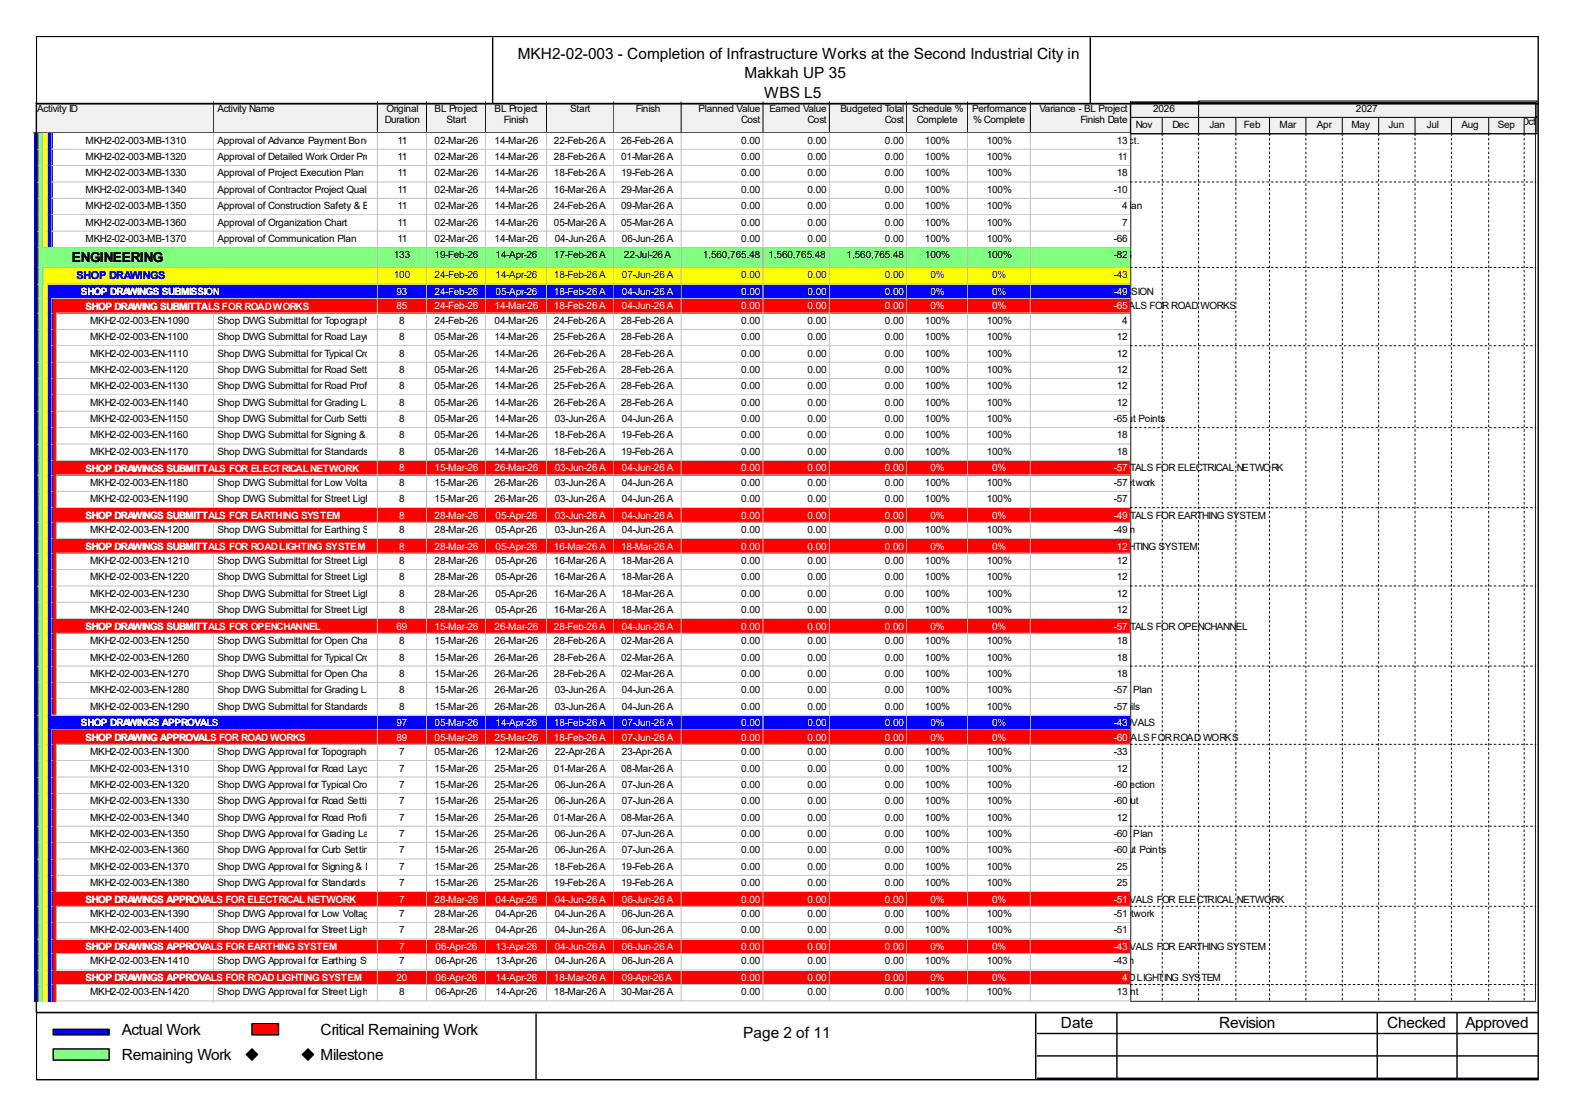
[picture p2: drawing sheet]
<svg xmlns="http://www.w3.org/2000/svg" width="297mm" height="210mm" viewBox="0 0 297 210" stroke-linecap="round" stroke-linejoin="round" font-family="sans-serif">
<defs><g id="words">
<g font-size="2.9">
<text x="97.6" y="11.1">MKH2-02-003 - Completion of Infrastructure Works at the Second Industrial City in</text>
<text x="140.3" y="14.8">Makkah UP 35</text>
<text x="144" y="18.5">WBS L5</text>
<text x="22.9" y="194.9">Actual Work</text>
<text x="60.4" y="194.9">Critical Remaining Work</text>
<text x="140.1" y="195.5">Page 2 of 11</text>
<text x="199.9" y="193.6">Date</text>
<text x="229.7" y="193.6">Revision</text>
<text x="261.4" y="193.6">Checked</text>
<text x="276.2" y="193.6">Approved</text>
<text x="22.9" y="199.7">Remaining Work</text>
<text x="60.4" y="199.7">Milestone</text>
</g>
<text font-size="2.6" x="13.5" y="49.4">ENGINEERING</text>
<text font-size="2.1" fill="#00f" x="14.4" y="52.6">SHOP DRAWINGS</text>
<g font-size="1.9">
<text x="7" y="21.1">Activity ID</text>
<text x="41" y="21.1">Activity Name</text>
<text x="72.5" y="23.1">Duration</text>
<text x="72.9" y="21.1">Original</text>
<text x="81.9" y="21.1">BL Project</text>
<text x="84.2" y="23.1">Start</text>
<text x="93.2" y="21.1">BL Project</text>
<text x="95" y="23.1">Finish</text>
<text x="107.4" y="21.1">Start</text>
<text x="119.8" y="21.1">Finish</text>
<text x="131.6" y="21.1">Planned Value</text>
<text x="139.7" y="23.1">Cost</text>
<text x="145" y="21.1">Earned Value</text>
<text x="152.2" y="23.1">Cost</text>
<text x="158.4" y="21.1">Budgeted Total</text>
<text x="166.8" y="23.1">Cost</text>
<text x="171.9" y="21.1">Schedule %</text>
<text x="172.8" y="23.1">Complete</text>
<text x="183.2" y="21.1">Performance</text>
<text x="183.4" y="23.1">% Complete</text>
<text x="195.9" y="21.1">Variance - BL Project</text>
<text x="203.6" y="23.1">Finish Date</text>
<text x="217.3" y="21.1">2026</text>
<text x="255.5" y="21.1">2027</text>
<text x="286.7" y="23.6">Oct</text>
<text x="16.1" y="27.1">MKH2-02-003-MB-1310</text>
<text x="41" y="27.1">Approval of Advance Payment Bond as per the Conditions of Contract.</text>
<text x="74.9" y="27.1">11</text>
<text x="81.9" y="27.1">02-Mar-26</text>
<text x="93.2" y="27.1">14-Mar-26</text>
<text x="104.4" y="27.1">22-Feb-26 A</text>
<text x="117.1" y="27.1">26-Feb-26 A</text>
<text x="139.7" y="27.1">0.00</text>
<text x="152.2" y="27.1">0.00</text>
<text x="158.4" y="27.1">Approval of Advance Payment Bond as per the Conditions of Contract.</text>
<text x="166.8" y="27.1">0.00</text>
<text x="174.3" y="27.1">100%</text>
<text x="186" y="27.1">100%</text>
<text x="210.5" y="27.1">13</text>
<text x="214.1" y="24.1">Nov</text>
<text x="220.9" y="24.1">Dec</text>
<text x="227.9" y="24.1">Jan</text>
<text x="234.4" y="24.1">Feb</text>
<text x="241.1" y="24.1">Mar</text>
<text x="248.2" y="24.1">Apr</text>
<text x="254.7" y="24.1">May</text>
<text x="261.7" y="24.1">Jun</text>
<text x="268.9" y="24.1">Jul</text>
<text x="275.4" y="24.1">Aug</text>
<text x="282.3" y="24.1">Sep</text>
<text x="16.1" y="30.1">MKH2-02-003-MB-1320</text>
<text x="16.1" y="33.2">MKH2-02-003-MB-1330</text>
<text x="41" y="30.1">Approval of Detailed Work Order Programme (Baseline)</text>
<text x="41" y="33.2">Approval of Project Execution Plan</text>
<text x="74.9" y="30.1">11</text>
<text x="74.9" y="33.2">11</text>
<text x="81.9" y="30.1">02-Mar-26</text>
<text x="81.9" y="33.2">02-Mar-26</text>
<text x="93.2" y="30.1">14-Mar-26</text>
<text x="93.2" y="33.2">14-Mar-26</text>
<text x="104.4" y="30.1">28-Feb-26 A</text>
<text x="104.4" y="33.2">18-Feb-26 A</text>
<text x="117.1" y="30.1">01-Mar-26 A</text>
<text x="117.1" y="33.2">19-Feb-26 A</text>
<text x="139.7" y="30.1">0.00</text>
<text x="139.7" y="33.2">0.00</text>
<text x="152.2" y="30.1">0.00</text>
<text x="152.2" y="33.2">0.00</text>
<text x="166.8" y="30.1">0.00</text>
<text x="166.8" y="33.2">0.00</text>
<text x="174.3" y="30.1">100%</text>
<text x="174.3" y="33.2">100%</text>
<text x="186" y="30.1">100%</text>
<text x="186" y="33.2">100%</text>
<text x="210.5" y="33.2">18</text>
<text x="210.7" y="30.1">11</text>
<text x="16.1" y="36.3">MKH2-02-003-MB-1340</text>
<text x="16.1" y="39.4">MKH2-02-003-MB-1350</text>
<text x="41" y="36.3">Approval of Contractor Project Quality Plan11</text>
<text x="41" y="39.4">Approval of Construction Safety &amp; Environmental Management Plan</text>
<text x="74.9" y="39.4">11</text>
<text x="81.9" y="36.3">02-Mar-26</text>
<text x="81.9" y="39.4">02-Mar-26</text>
<text x="93.2" y="36.3">14-Mar-26</text>
<text x="93.2" y="39.4">14-Mar-26</text>
<text x="104.4" y="36.3">16-Mar-26 A</text>
<text x="104.4" y="39.4">24-Feb-26 A</text>
<text x="117.1" y="36.3">29-Mar-26 A</text>
<text x="117.1" y="39.4">09-Mar-26 A</text>
<text x="139.7" y="36.3">0.00</text>
<text x="139.7" y="39.4">0.00</text>
<text x="152.2" y="36.3">0.00</text>
<text x="152.2" y="39.4">0.00</text>
<text x="161" y="39.4">Approval of Construction Safety &amp; Environmental Management Plan</text>
<text x="166.8" y="36.3">0.00</text>
<text x="166.8" y="39.4">0.00</text>
<text x="174.3" y="36.3">100%</text>
<text x="174.3" y="39.4">100%</text>
<text x="186" y="36.3">100%</text>
<text x="186" y="39.4">100%</text>
<text x="209.9" y="36.3">-10</text>
<text x="211.5" y="39.4">4</text>
<text x="16.1" y="42.5">MKH2-02-003-MB-1360</text>
<text x="16.1" y="45.6">MKH2-02-003-MB-1370</text>
<text x="41" y="42.5">Approval of Organization Chart</text>
<text x="41" y="45.6">Approval of Communication Plan</text>
<text x="74.9" y="42.5">11</text>
<text x="74.9" y="45.6">11</text>
<text x="81.9" y="42.5">02-Mar-26</text>
<text x="81.9" y="45.6">02-Mar-26</text>
<text x="93.2" y="42.5">14-Mar-26</text>
<text x="93.2" y="45.6">14-Mar-26</text>
<text x="104.4" y="42.5">05-Mar-26 A</text>
<text x="104.6" y="45.6">04-Jun-26 A</text>
<text x="117.1" y="42.5">05-Mar-26 A</text>
<text x="117.2" y="45.6">06-Jun-26 A</text>
<text x="139.7" y="42.5">0.00</text>
<text x="139.7" y="45.6">0.00</text>
<text x="152.2" y="42.5">0.00</text>
<text x="152.2" y="45.6">0.00</text>
<text x="166.8" y="42.5">0.00</text>
<text x="166.8" y="45.6">0.00</text>
<text x="174.3" y="42.5">100%</text>
<text x="174.3" y="45.6">100%</text>
<text x="186" y="42.5">100%</text>
<text x="186" y="45.6">100%</text>
<text x="209.9" y="45.6">-66</text>
<text x="211.5" y="42.5">7</text>
<text x="74.2" y="48.6">133</text>
<text x="81.9" y="48.6">19-Feb-26</text>
<text x="93.4" y="48.6">14-Apr-26</text>
<text x="104.4" y="48.6">17-Feb-26 A</text>
<text x="117.6" y="48.6">22-Jul-26 A</text>
<text x="132.5" y="48.6">1,560,765.48</text>
<text x="144.8" y="48.6">1,560,765.48</text>
<text x="159.6" y="48.6">1,560,765.48</text>
<text x="174.3" y="48.6">100%</text>
<text x="186" y="48.6">100% 22-Jul-26 A, ENGINEERING</text>
<text x="209.9" y="48.6">-82</text>
<text x="180.5" y="55.5">04-Jun-26 A, SHOP DRAWINGS SUBMISSION</text>
<text x="180.5" y="58.3">04-Jun-26 A, SHOP DRAWING SUBMITTALS FOR ROAD WORKS</text>
<text x="17" y="61">MKH2-02-003-EN-1090</text>
<text x="17" y="64.1">MKH2-02-003-EN-1100</text>
<text x="41" y="61">Shop DWG Submittal for Topographic Survey</text>
<text x="41" y="64.1">Shop DWG Submittal for Road Layout Plan8</text>
<text x="75.2" y="61">8</text>
<text x="81.9" y="61">24-Feb-26</text>
<text x="81.9" y="64.1">05-Mar-26</text>
<text x="93.2" y="61">04-Mar-26</text>
<text x="93.2" y="64.1">14-Mar-26</text>
<text x="104.4" y="61">24-Feb-26 A</text>
<text x="104.4" y="64.1">25-Feb-26 A</text>
<text x="117.1" y="61">28-Feb-26 A</text>
<text x="117.1" y="64.1">28-Feb-26 A</text>
<text x="139.7" y="61">0.00</text>
<text x="139.7" y="64.1">0.00</text>
<text x="152.2" y="61">0.00</text>
<text x="152.2" y="64.1">0.00</text>
<text x="166.8" y="61">0.00</text>
<text x="166.8" y="64.1">0.00</text>
<text x="174.3" y="61">100%</text>
<text x="174.3" y="64.1">100%</text>
<text x="186" y="61">100%</text>
<text x="186" y="64.1">100%</text>
<text x="210.5" y="64.1">12</text>
<text x="211.5" y="61">4</text>
<text x="17" y="67.2">MKH2-02-003-EN-1110</text>
<text x="17" y="70.2">MKH2-02-003-EN-1120</text>
<text x="41" y="67.2">Shop DWG Submittal for Typical Cross Section</text>
<text x="41" y="70.2">Shop DWG Submittal for Road Setting Out8</text>
<text x="75.2" y="67.2">8</text>
<text x="81.9" y="67.2">05-Mar-26</text>
<text x="81.9" y="70.2">05-Mar-26</text>
<text x="93.2" y="67.2">14-Mar-26</text>
<text x="93.2" y="70.2">14-Mar-26</text>
<text x="104.4" y="67.2">26-Feb-26 A</text>
<text x="104.4" y="70.2">25-Feb-26 A</text>
<text x="117.1" y="67.2">28-Feb-26 A</text>
<text x="117.1" y="70.2">28-Feb-26 A</text>
<text x="139.7" y="67.2">0.00</text>
<text x="139.7" y="70.2">0.00</text>
<text x="152.2" y="67.2">0.00</text>
<text x="152.2" y="70.2">0.00</text>
<text x="166.8" y="67.2">0.00</text>
<text x="166.8" y="70.2">0.00</text>
<text x="174.3" y="67.2">100%</text>
<text x="174.3" y="70.2">100%</text>
<text x="186" y="67.2">100%</text>
<text x="186" y="70.2">100%</text>
<text x="210.5" y="67.2">12</text>
<text x="210.5" y="70.2">12</text>
<text x="17" y="73.3">MKH2-02-003-EN-1130</text>
<text x="17" y="76.4">MKH2-02-003-EN-1140</text>
<text x="41" y="73.3">Shop DWG Submittal for Road Profiles</text>
<text x="41" y="76.4">Shop DWG Submittal for Grading Layout Plan</text>
<text x="75.2" y="73.3">8</text>
<text x="75.2" y="76.4">8</text>
<text x="81.9" y="73.3">05-Mar-26</text>
<text x="81.9" y="76.4">05-Mar-26</text>
<text x="93.2" y="73.3">14-Mar-26</text>
<text x="93.2" y="76.4">14-Mar-26</text>
<text x="104.4" y="73.3">25-Feb-26 A</text>
<text x="104.4" y="76.4">26-Feb-26 A</text>
<text x="117.1" y="73.3">28-Feb-26 A</text>
<text x="117.1" y="76.4">28-Feb-26 A</text>
<text x="139.7" y="73.3">0.00</text>
<text x="139.7" y="76.4">0.00</text>
<text x="152.2" y="73.3">0.00</text>
<text x="152.2" y="76.4">0.00</text>
<text x="166.8" y="73.3">0.00</text>
<text x="166.8" y="76.4">0.00</text>
<text x="174.3" y="73.3">100%</text>
<text x="174.3" y="76.4">100%</text>
<text x="186" y="73.3">100%</text>
<text x="186" y="76.4">100%</text>
<text x="210.5" y="73.3">12</text>
<text x="210.5" y="76.4">12</text>
<text x="17" y="79.5">MKH2-02-003-EN-1150</text>
<text x="17" y="82.6">MKH2-02-003-EN-1160</text>
<text x="41" y="79.5">Shop DWG Submittal for Curb Setting Out Points</text>
<text x="41" y="82.6">Shop DWG Submittal for Signing &amp; Marking Layout Plan</text>
<text x="75.2" y="79.5">8</text>
<text x="75.2" y="82.6">8</text>
<text x="81.9" y="79.5">05-Mar-26</text>
<text x="81.9" y="82.6">05-Mar-26</text>
<text x="93.2" y="79.5">14-Mar-26</text>
<text x="93.2" y="82.6">14-Mar-26</text>
<text x="104.4" y="82.6">18-Feb-26 A</text>
<text x="104.6" y="79.5">03-Jun-26 A</text>
<text x="117.1" y="82.6">19-Feb-26 A</text>
<text x="117.2" y="79.5">04-Jun-26 A</text>
<text x="139.7" y="79.5">0.00</text>
<text x="139.7" y="82.6">0.00</text>
<text x="152.2" y="79.5">0.00</text>
<text x="152.2" y="82.6">0.00</text>
<text x="166.8" y="79.5">0.00</text>
<text x="166.8" y="82.6">0.00</text>
<text x="174.3" y="79.5">100%</text>
<text x="174.3" y="82.6">100%</text>
<text x="180.5" y="79.5">Shop DWG Submittal for Curb Setting Out Points</text>
<text x="186" y="79.5">100%</text>
<text x="186" y="82.6">100%</text>
<text x="209.9" y="79.5">-65</text>
<text x="210.5" y="82.6">18</text>
<text x="17" y="85.7">MKH2-02-003-EN-1170</text>
<text x="41" y="85.7">Shop DWG Submittal for Standards Details8</text>
<text x="81.9" y="85.7">05-Mar-26</text>
<text x="93.2" y="85.7">14-Mar-26</text>
<text x="104.4" y="85.7">18-Feb-26 A</text>
<text x="117.1" y="85.7">19-Feb-26 A</text>
<text x="139.7" y="85.7">0.00</text>
<text x="152.2" y="85.7">0.00</text>
<text x="166.8" y="85.7">0.00</text>
<text x="174.3" y="85.7">100%</text>
<text x="180.5" y="88.8">04-Jun-26 A, SHOP DRAWINGS SUBMITTALS FOR ELECTRICAL NETWORK</text>
<text x="186" y="85.7">100%</text>
<text x="210.5" y="85.7">18</text>
<text x="17" y="91.5">MKH2-02-003-EN-1180</text>
<text x="17" y="94.6">MKH2-02-003-EN-1190</text>
<text x="41" y="91.5">Shop DWG Submittal for Low Voltage Network</text>
<text x="41" y="94.6">Shop DWG Submittal for Street Lighting</text>
<text x="75.2" y="91.5">8</text>
<text x="75.2" y="94.6">8</text>
<text x="81.9" y="91.5">15-Mar-26</text>
<text x="81.9" y="94.6">15-Mar-26</text>
<text x="93.2" y="91.5">26-Mar-26</text>
<text x="93.2" y="94.6">26-Mar-26</text>
<text x="104.6" y="91.5">03-Jun-26 A</text>
<text x="104.6" y="94.6">03-Jun-26 A</text>
<text x="117.2" y="91.5">04-Jun-26 A</text>
<text x="117.2" y="94.6">04-Jun-26 A</text>
<text x="139.7" y="91.5">0.00</text>
<text x="139.7" y="94.6">0.00</text>
<text x="152.2" y="91.5">0.00</text>
<text x="152.2" y="94.6">0.00</text>
<text x="166.8" y="91.5">0.00</text>
<text x="166.8" y="94.6">0.00</text>
<text x="174.3" y="91.5">100%</text>
<text x="174.3" y="94.6">100%</text>
<text x="180.5" y="91.5">Shop DWG Submittal for Low Voltage Network</text>
<text x="186" y="91.5">100%</text>
<text x="186" y="94.6">100%</text>
<text x="209.9" y="91.5">-57</text>
<text x="209.9" y="94.6">-57</text>
<text x="17" y="100.4">MKH2-02-003-EN-1200</text>
<text x="41" y="100.4">Shop DWG Submittal for Earthing System 8</text>
<text x="81.9" y="100.4">28-Mar-26</text>
<text x="93.4" y="100.4">05-Apr-26</text>
<text x="104.6" y="100.4">03-Jun-26 A</text>
<text x="117.2" y="100.4">04-Jun-26 A</text>
<text x="139.7" y="100.4">0.00</text>
<text x="152.2" y="100.4">0.00</text>
<text x="166.8" y="100.4">0.00</text>
<text x="174.3" y="100.4">100%</text>
<text x="180.5" y="97.7">04-Jun-26 A, SHOP DRAWINGS SUBMITTALS FOR EARTHING SYSTEM</text>
<text x="180.5" y="100.4">Shop DWG Submittal for Earthing System</text>
<text x="186" y="100.4">100%</text>
<text x="209.9" y="100.4">-49</text>
<text x="17" y="106.3">MKH2-02-003-EN-1210</text>
<text x="41" y="106.3">Shop DWG Submittal for Street Lighting General Arrangement</text>
<text x="75.2" y="106.3">8</text>
<text x="81.9" y="106.3">28-Mar-26</text>
<text x="93.4" y="106.3">05-Apr-26</text>
<text x="104.4" y="106.3">16-Mar-26 A</text>
<text x="117.1" y="106.3">18-Mar-26 A</text>
<text x="139.7" y="106.3">0.00</text>
<text x="152.2" y="106.3">0.00</text>
<text x="162.8" y="103.5">18-Mar-26 A, SHOP DRAWINGS SUBMITTALS FOR ROAD LIGHTING SYSTEM</text>
<text x="166.8" y="106.3">0.00</text>
<text x="174.3" y="106.3">100%</text>
<text x="186" y="106.3">100%</text>
<text x="210.5" y="106.3">12</text>
<text x="17" y="109.3">MKH2-02-003-EN-1220</text>
<text x="17" y="112.4">MKH2-02-003-EN-1230</text>
<text x="41" y="109.3">Shop DWG Submittal for Street Lighting Network Layout</text>
<text x="41" y="112.4">Shop DWG Submittal for Street Lighting Details</text>
<text x="75.2" y="109.3">8</text>
<text x="75.2" y="112.4">8</text>
<text x="81.9" y="109.3">28-Mar-26</text>
<text x="81.9" y="112.4">28-Mar-26</text>
<text x="93.4" y="109.3">05-Apr-26</text>
<text x="93.4" y="112.4">05-Apr-26</text>
<text x="104.4" y="109.3">16-Mar-26 A</text>
<text x="104.4" y="112.4">16-Mar-26 A</text>
<text x="117.1" y="109.3">18-Mar-26 A</text>
<text x="117.1" y="112.4">18-Mar-26 A</text>
<text x="139.7" y="109.3">0.00</text>
<text x="139.7" y="112.4">0.00</text>
<text x="152.2" y="109.3">0.00</text>
<text x="152.2" y="112.4">0.00</text>
<text x="166.8" y="109.3">0.00</text>
<text x="166.8" y="112.4">0.00</text>
<text x="174.3" y="109.3">100%</text>
<text x="174.3" y="112.4">100%</text>
<text x="186" y="109.3">100%</text>
<text x="186" y="112.4">100%</text>
<text x="210.5" y="109.3">12</text>
<text x="210.5" y="112.4">12</text>
<text x="17" y="115.5">MKH2-02-003-EN-1240</text>
<text x="41" y="115.5">Shop DWG Submittal for Street Lighting Single Line Diagram</text>
<text x="75.2" y="115.5">8</text>
<text x="81.9" y="115.5">28-Mar-26</text>
<text x="93.4" y="115.5">05-Apr-26</text>
<text x="104.4" y="115.5">16-Mar-26 A</text>
<text x="117.1" y="115.5">18-Mar-26 A</text>
<text x="139.7" y="115.5">0.00</text>
<text x="152.2" y="115.5">0.00</text>
<text x="166.8" y="115.5">0.00</text>
<text x="174.3" y="115.5">100%</text>
<text x="180.5" y="118.6">04-Jun-26 A, SHOP DRAWINGS SUBMITTALS FOR OPENCHANNEL</text>
<text x="186" y="115.5">100%</text>
<text x="210.5" y="115.5">12</text>
<text x="17" y="121.3">MKH2-02-003-EN-1250</text>
<text x="17" y="124.4">MKH2-02-003-EN-1260</text>
<text x="41" y="121.3">Shop DWG Submittal for Open Channel Layout Plan</text>
<text x="41" y="124.4">Shop DWG Submittal for Typical Cross Section</text>
<text x="75.2" y="121.3">8</text>
<text x="75.2" y="124.4">8</text>
<text x="81.9" y="121.3">15-Mar-26</text>
<text x="81.9" y="124.4">15-Mar-26</text>
<text x="93.2" y="121.3">26-Mar-26</text>
<text x="93.2" y="124.4">26-Mar-26</text>
<text x="104.4" y="121.3">28-Feb-26 A</text>
<text x="104.4" y="124.4">28-Feb-26 A</text>
<text x="117.1" y="121.3">02-Mar-26 A</text>
<text x="117.1" y="124.4">02-Mar-26 A</text>
<text x="139.7" y="121.3">0.00</text>
<text x="139.7" y="124.4">0.00</text>
<text x="152.2" y="121.3">0.00</text>
<text x="152.2" y="124.4">0.00</text>
<text x="166.8" y="121.3">0.00</text>
<text x="166.8" y="124.4">0.00</text>
<text x="174.3" y="121.3">100%</text>
<text x="174.3" y="124.4">100%</text>
<text x="186" y="121.3">100%</text>
<text x="186" y="124.4">100%</text>
<text x="210.5" y="121.3">18</text>
<text x="210.5" y="124.4">18</text>
<text x="17" y="127.5">MKH2-02-003-EN-1270</text>
<text x="17" y="130.6">MKH2-02-003-EN-1280</text>
<text x="41" y="127.5">Shop DWG Submittal for Open Channel Profiles</text>
<text x="41" y="130.6">Shop DWG Submittal for Grading Layout Plan</text>
<text x="75.2" y="127.5">8</text>
<text x="75.2" y="130.6">8</text>
<text x="81.9" y="127.5">15-Mar-26</text>
<text x="81.9" y="130.6">15-Mar-26</text>
<text x="93.2" y="127.5">26-Mar-26</text>
<text x="93.2" y="130.6">26-Mar-26</text>
<text x="104.4" y="127.5">28-Feb-26 A</text>
<text x="104.6" y="130.6">03-Jun-26 A</text>
<text x="117.1" y="127.5">02-Mar-26 A</text>
<text x="117.2" y="130.6">04-Jun-26 A</text>
<text x="139.7" y="127.5">0.00</text>
<text x="139.7" y="130.6">0.00</text>
<text x="152.2" y="127.5">0.00</text>
<text x="152.2" y="130.6">0.00</text>
<text x="166.8" y="127.5">0.00</text>
<text x="166.8" y="130.6">0.00</text>
<text x="174.3" y="127.5">100%</text>
<text x="174.3" y="130.6">100%</text>
<text x="180.5" y="130.6">Shop DWG Submittal for Grading Layout Plan</text>
<text x="186" y="127.5">100%</text>
<text x="186" y="130.6">100%</text>
<text x="209.9" y="130.6">-57</text>
<text x="210.5" y="127.5">18</text>
<text x="17" y="133.6">MKH2-02-003-EN-1290</text>
<text x="41" y="133.6">Shop DWG Submittal for Standards Details8</text>
<text x="81.9" y="133.6">15-Mar-26</text>
<text x="93.2" y="133.6">26-Mar-26</text>
<text x="104.6" y="133.6">03-Jun-26 A</text>
<text x="117.2" y="133.6">04-Jun-26 A</text>
<text x="139.7" y="133.6">0.00</text>
<text x="152.2" y="133.6">0.00</text>
<text x="166.8" y="133.6">0.00</text>
<text x="174.3" y="133.6">100%</text>
<text x="180.5" y="133.6">Shop DWG Submittal for Standards Details</text>
<text x="181.1" y="136.7">07-Jun-26 A, SHOP DRAWINGS APPROVALS</text>
<text x="186" y="133.6">100%</text>
<text x="209.9" y="133.6">-57</text>
<text x="17" y="142.2">MKH2-02-003-EN-1300</text>
<text x="41" y="142.2">Shop DWG Approval for Topographic Survey</text>
<text x="75.2" y="142.2">7</text>
<text x="81.9" y="142.2">05-Mar-26</text>
<text x="93.2" y="142.2">12-Mar-26</text>
<text x="104.6" y="142.2">22-Apr-26 A</text>
<text x="117.2" y="142.2">23-Apr-26 A</text>
<text x="139.7" y="142.2">0.00</text>
<text x="152.2" y="142.2">0.00</text>
<text x="166.8" y="142.2">0.00</text>
<text x="174.3" y="142.2">100%</text>
<text x="181.1" y="139.5">07-Jun-26 A, SHOP DRAWING APPROVALS FOR ROAD WORKS</text>
<text x="186" y="142.2">100%</text>
<text x="209.9" y="142.2">-33</text>
<text x="17" y="145.3">MKH2-02-003-EN-1310</text>
<text x="17" y="148.4">MKH2-02-003-EN-1320</text>
<text x="41" y="145.3">Shop DWG Approval for Road Layout Plan7</text>
<text x="41" y="148.4">Shop DWG Approval for Typical Cross Section</text>
<text x="75.2" y="148.4">7</text>
<text x="81.9" y="145.3">15-Mar-26</text>
<text x="81.9" y="148.4">15-Mar-26</text>
<text x="93.2" y="145.3">25-Mar-26</text>
<text x="93.2" y="148.4">25-Mar-26</text>
<text x="104.4" y="145.3">01-Mar-26 A</text>
<text x="104.6" y="148.4">06-Jun-26 A</text>
<text x="117.1" y="145.3">08-Mar-26 A</text>
<text x="117.2" y="148.4">07-Jun-26 A</text>
<text x="139.7" y="145.3">0.00</text>
<text x="139.7" y="148.4">0.00</text>
<text x="152.2" y="145.3">0.00</text>
<text x="152.2" y="148.4">0.00</text>
<text x="166.8" y="145.3">0.00</text>
<text x="166.8" y="148.4">0.00</text>
<text x="174.3" y="145.3">100%</text>
<text x="174.3" y="148.4">100%</text>
<text x="181.1" y="148.4">Shop DWG Approval for Typical Cross Section</text>
<text x="186" y="145.3">100%</text>
<text x="186" y="148.4">100%</text>
<text x="209.9" y="148.4">-60</text>
<text x="210.5" y="145.3">12</text>
<text x="17" y="151.5">MKH2-02-003-EN-1330</text>
<text x="17" y="154.6">MKH2-02-003-EN-1340</text>
<text x="41" y="151.5">Shop DWG Approval for Road Setting Out 7</text>
<text x="41" y="154.6">Shop DWG Approval for Road Profiles</text>
<text x="75.2" y="154.6">7</text>
<text x="81.9" y="151.5">15-Mar-26</text>
<text x="81.9" y="154.6">15-Mar-26</text>
<text x="93.2" y="151.5">25-Mar-26</text>
<text x="93.2" y="154.6">25-Mar-26</text>
<text x="104.4" y="154.6">01-Mar-26 A</text>
<text x="104.6" y="151.5">06-Jun-26 A</text>
<text x="117.1" y="154.6">08-Mar-26 A</text>
<text x="117.2" y="151.5">07-Jun-26 A</text>
<text x="139.7" y="151.5">0.00</text>
<text x="139.7" y="154.6">0.00</text>
<text x="152.2" y="151.5">0.00</text>
<text x="152.2" y="154.6">0.00</text>
<text x="166.8" y="151.5">0.00</text>
<text x="166.8" y="154.6">0.00</text>
<text x="174.3" y="151.5">100%</text>
<text x="174.3" y="154.6">100%</text>
<text x="181.1" y="151.5">Shop DWG Approval for Road Setting Out</text>
<text x="186" y="151.5">100%</text>
<text x="186" y="154.6">100%</text>
<text x="209.9" y="151.5">-60</text>
<text x="210.5" y="154.6">12</text>
<text x="17" y="157.6">MKH2-02-003-EN-1350</text>
<text x="17" y="160.7">MKH2-02-003-EN-1360</text>
<text x="41" y="157.6">Shop DWG Approval for Grading Layout Plan</text>
<text x="41" y="160.7">Shop DWG Approval for Curb Setting Out Points</text>
<text x="75.2" y="157.6">7</text>
<text x="75.2" y="160.7">7</text>
<text x="81.9" y="157.6">15-Mar-26</text>
<text x="81.9" y="160.7">15-Mar-26</text>
<text x="93.2" y="157.6">25-Mar-26</text>
<text x="93.2" y="160.7">25-Mar-26</text>
<text x="104.6" y="157.6">06-Jun-26 A</text>
<text x="104.6" y="160.7">06-Jun-26 A</text>
<text x="117.2" y="157.6">07-Jun-26 A</text>
<text x="117.2" y="160.7">07-Jun-26 A</text>
<text x="139.7" y="157.6">0.00</text>
<text x="139.7" y="160.7">0.00</text>
<text x="152.2" y="157.6">0.00</text>
<text x="152.2" y="160.7">0.00</text>
<text x="166.8" y="157.6">0.00</text>
<text x="166.8" y="160.7">0.00</text>
<text x="174.3" y="157.6">100%</text>
<text x="174.3" y="160.7">100%</text>
<text x="181.1" y="157.6">Shop DWG Approval for Grading Layout Plan</text>
<text x="181.1" y="160.7">Shop DWG Approval for Curb Setting Out Points</text>
<text x="186" y="157.6">100%</text>
<text x="186" y="160.7">100%</text>
<text x="209.9" y="157.6">-60</text>
<text x="209.9" y="160.7">-60</text>
<text x="17" y="163.8">MKH2-02-003-EN-1370</text>
<text x="17" y="166.9">MKH2-02-003-EN-1380</text>
<text x="41" y="163.8">Shop DWG Approval for Signing &amp; Marking Layout Plan</text>
<text x="41" y="166.9">Shop DWG Approval for Standards Details 7</text>
<text x="75.2" y="163.8">7</text>
<text x="81.9" y="163.8">15-Mar-26</text>
<text x="81.9" y="166.9">15-Mar-26</text>
<text x="93.2" y="163.8">25-Mar-26</text>
<text x="93.2" y="166.9">25-Mar-26</text>
<text x="104.4" y="163.8">18-Feb-26 A</text>
<text x="104.4" y="166.9">19-Feb-26 A</text>
<text x="117.1" y="163.8">19-Feb-26 A</text>
<text x="117.1" y="166.9">19-Feb-26 A</text>
<text x="139.7" y="163.8">0.00</text>
<text x="139.7" y="166.9">0.00</text>
<text x="152.2" y="163.8">0.00</text>
<text x="152.2" y="166.9">0.00</text>
<text x="166.8" y="163.8">0.00</text>
<text x="166.8" y="166.9">0.00</text>
<text x="174.3" y="163.8">100%</text>
<text x="174.3" y="166.9">100%</text>
<text x="186" y="163.8">100%</text>
<text x="186" y="166.9">100%</text>
<text x="210.5" y="163.8">25</text>
<text x="210.5" y="166.9">25</text>
<text x="17" y="172.7">MKH2-02-003-EN-1390</text>
<text x="41" y="172.7">Shop DWG Approval for Low Voltage Network</text>
<text x="75.2" y="172.7">7</text>
<text x="81.9" y="172.7">28-Mar-26</text>
<text x="93.4" y="172.7">04-Apr-26</text>
<text x="104.6" y="172.7">04-Jun-26 A</text>
<text x="117.2" y="172.7">06-Jun-26 A</text>
<text x="139.7" y="172.7">0.00</text>
<text x="152.2" y="172.7">0.00</text>
<text x="166.8" y="172.7">0.00</text>
<text x="174.3" y="172.7">100%</text>
<text x="180.8" y="170">06-Jun-26 A, SHOP DRAWINGS APPROVALS FOR ELECTRICAL NETWORK</text>
<text x="180.8" y="172.7">Shop DWG Approval for Low Voltage Network</text>
<text x="186" y="172.7">100%</text>
<text x="209.9" y="172.7">-51</text>
<text x="17" y="175.8">MKH2-02-003-EN-1400</text>
<text x="41" y="175.8">Shop DWG Approval for Street Lighting</text>
<text x="75.2" y="175.8">7</text>
<text x="81.9" y="175.8">28-Mar-26</text>
<text x="93.4" y="175.8">04-Apr-26</text>
<text x="104.6" y="175.8">04-Jun-26 A</text>
<text x="117.2" y="175.8">06-Jun-26 A</text>
<text x="139.7" y="175.8">0.00</text>
<text x="152.2" y="175.8">0.00</text>
<text x="166.8" y="175.8">0.00</text>
<text x="174.3" y="175.8">100%</text>
<text x="180.8" y="178.9">06-Jun-26 A, SHOP DRAWINGS APPROVALS FOR EARTHING SYSTEM</text>
<text x="186" y="175.8">100%</text>
<text x="209.9" y="175.8">-51</text>
<text x="17" y="181.7">MKH2-02-003-EN-1410</text>
<text x="41" y="181.7">Shop DWG Approval for Earthing System</text>
<text x="75.2" y="181.7">7</text>
<text x="82.1" y="181.7">06-Apr-26</text>
<text x="93.4" y="181.7">13-Apr-26</text>
<text x="104.6" y="181.7">04-Jun-26 A</text>
<text x="117.2" y="181.7">06-Jun-26 A</text>
<text x="139.7" y="181.7">0.00</text>
<text x="152.2" y="181.7">0.00</text>
<text x="166.8" y="181.7">0.00</text>
<text x="167.8" y="184.7">09-Apr-26 A, SHOP DRAWINGS APPROVALS FOR ROAD LIGHTING SYSTEM</text>
<text x="174.3" y="181.7">100%</text>
<text x="180.8" y="181.7">Shop DWG Approval for Earthing System</text>
<text x="186" y="181.7">100%</text>
<text x="209.9" y="181.7">-43</text>
<text x="17" y="187.5">MKH2-02-003-EN-1420</text>
<text x="41" y="187.5">Shop DWG Approval for Street Lighting General Arrangement</text>
<text x="75.2" y="187.5">8</text>
<text x="82.1" y="187.5">06-Apr-26</text>
<text x="93.4" y="187.5">14-Apr-26</text>
<text x="104.4" y="187.5">18-Mar-26 A</text>
<text x="117.1" y="187.5">30-Mar-26 A</text>
<text x="139.7" y="187.5">0.00</text>
<text x="152.2" y="187.5">0.00</text>
<text x="165.6" y="187.5">Shop DWG Approval for Street Lighting General Arrangement</text>
<text x="166.8" y="187.5">0.00</text>
<text x="174.3" y="187.5">100%</text>
<text x="186" y="187.5">100%</text>
<text x="210.5" y="187.5">13</text>
</g>
<g font-size="1.9" fill="#00f">
<text x="74.2" y="52.4">100</text>
<text x="81.9" y="52.4">24-Feb-26</text>
<text x="93.4" y="52.4">14-Apr-26</text>
<text x="104.4" y="52.4">18-Feb-26 A</text>
<text x="117.2" y="52.4">07-Jun-26 A</text>
<text x="139.7" y="52.4">0.00</text>
<text x="152.2" y="52.4">0.00</text>
<text x="166.8" y="52.4">0.00</text>
<text x="175.3" y="52.4">0%</text>
<text x="187" y="52.4">0%</text>
<text x="209.9" y="52.4">-43</text>
</g>
<g font-size="1.9" fill="#fff">
<text x="15.2" y="55.6">SHOP DRAWINGS SUBMISSION</text>
<text x="16.1" y="58.3">SHOP DRAWING SUBMITTALS FOR ROAD WORKS</text>
<text x="74.7" y="55.5">93</text>
<text x="74.7" y="58.3">85</text>
<text x="81.9" y="55.5">24-Feb-26</text>
<text x="81.9" y="58.3">24-Feb-26</text>
<text x="93.2" y="58.3">14-Mar-26</text>
<text x="93.4" y="55.5">05-Apr-26</text>
<text x="104.4" y="55.5">18-Feb-26 A</text>
<text x="104.4" y="58.3">18-Feb-26 A</text>
<text x="117.2" y="55.5">04-Jun-26 A</text>
<text x="117.2" y="58.3">04-Jun-26 A</text>
<text x="139.7" y="55.5">0.00</text>
<text x="139.7" y="58.3">0.00</text>
<text x="152.2" y="55.5">0.00</text>
<text x="152.2" y="58.3">0.00</text>
<text x="166.8" y="55.5">0.00</text>
<text x="166.8" y="58.3">0.00</text>
<text x="175.3" y="55.5">0%</text>
<text x="175.3" y="58.3">0%</text>
<text x="187" y="55.5">0%</text>
<text x="187" y="58.3">0%</text>
<text x="209.9" y="55.5">-49</text>
<text x="209.9" y="58.3">-65</text>
<text x="16.1" y="88.9">SHOP DRAWINGS SUBMITTALS FOR ELECTRICAL NETWORK</text>
<text x="75.2" y="88.8">8</text>
<text x="81.9" y="88.8">15-Mar-26</text>
<text x="93.2" y="88.8">26-Mar-26</text>
<text x="104.6" y="88.8">03-Jun-26 A</text>
<text x="117.2" y="88.8">04-Jun-26 A</text>
<text x="139.7" y="88.8">0.00</text>
<text x="152.2" y="88.8">0.00</text>
<text x="166.8" y="88.8">0.00</text>
<text x="175.3" y="88.8">0%</text>
<text x="187" y="88.8">0%</text>
<text x="209.9" y="88.8">-57</text>
<text x="16.1" y="97.7">SHOP DRAWINGS SUBMITTALS FOR EARTHING SYSTEM</text>
<text x="75.2" y="97.7">8</text>
<text x="81.9" y="97.7">28-Mar-26</text>
<text x="93.4" y="97.7">05-Apr-26</text>
<text x="104.6" y="97.7">03-Jun-26 A</text>
<text x="117.2" y="97.7">04-Jun-26 A</text>
<text x="139.7" y="97.7">0.00</text>
<text x="152.2" y="97.7">0.00</text>
<text x="166.8" y="97.7">0.00</text>
<text x="175.3" y="97.7">0%</text>
<text x="187" y="97.7">0%</text>
<text x="209.9" y="97.7">-49</text>
<text x="16.1" y="103.6">SHOP DRAWINGS SUBMITTALS FOR ROAD LIGHTING SYSTEM</text>
<text x="75.2" y="103.5">8</text>
<text x="81.9" y="103.5">28-Mar-26</text>
<text x="93.4" y="103.5">05-Apr-26</text>
<text x="104.4" y="103.5">16-Mar-26 A</text>
<text x="117.1" y="103.5">18-Mar-26 A</text>
<text x="139.7" y="103.5">0.00</text>
<text x="152.2" y="103.5">0.00</text>
<text x="166.8" y="103.5">0.00</text>
<text x="175.3" y="103.5">0%</text>
<text x="187" y="103.5">0%</text>
<text x="210.5" y="103.5">12</text>
<text x="16.1" y="118.7">SHOP DRAWINGS SUBMITTALS FOR OPENCHANNEL</text>
<text x="74.7" y="118.6">69</text>
<text x="81.9" y="118.6">15-Mar-26</text>
<text x="93.2" y="118.6">26-Mar-26</text>
<text x="104.4" y="118.6">28-Feb-26 A</text>
<text x="117.2" y="118.6">04-Jun-26 A</text>
<text x="139.7" y="118.6">0.00</text>
<text x="152.2" y="118.6">0.00</text>
<text x="166.8" y="118.6">0.00</text>
<text x="175.3" y="118.6">0%</text>
<text x="187" y="118.6">0%</text>
<text x="209.9" y="118.6">-57</text>
<text x="15.2" y="136.8">SHOP DRAWINGS APPROVALS</text>
<text x="74.7" y="136.7">97</text>
<text x="81.9" y="136.7">05-Mar-26</text>
<text x="93.4" y="136.7">14-Apr-26</text>
<text x="104.4" y="136.7">18-Feb-26 A</text>
<text x="117.2" y="136.7">07-Jun-26 A</text>
<text x="139.7" y="136.7">0.00</text>
<text x="152.2" y="136.7">0.00</text>
<text x="166.8" y="136.7">0.00</text>
<text x="175.3" y="136.7">0%</text>
<text x="187" y="136.7">0%</text>
<text x="209.9" y="136.7">-43</text>
<text x="16.1" y="139.6">SHOP DRAWING APPROVALS FOR ROAD WORKS</text>
<text x="74.7" y="139.5">89</text>
<text x="81.9" y="139.5">05-Mar-26</text>
<text x="93.2" y="139.5">25-Mar-26</text>
<text x="104.4" y="139.5">18-Feb-26 A</text>
<text x="117.2" y="139.5">07-Jun-26 A</text>
<text x="139.7" y="139.5">0.00</text>
<text x="152.2" y="139.5">0.00</text>
<text x="166.8" y="139.5">0.00</text>
<text x="175.3" y="139.5">0%</text>
<text x="187" y="139.5">0%</text>
<text x="209.9" y="139.5">-60</text>
<text x="16.1" y="170.1">SHOP DRAWINGS APPROVALS FOR ELECTRICAL NETWORK</text>
<text x="75.2" y="170">7</text>
<text x="81.9" y="170">28-Mar-26</text>
<text x="93.4" y="170">04-Apr-26</text>
<text x="104.6" y="170">04-Jun-26 A</text>
<text x="117.2" y="170">06-Jun-26 A</text>
<text x="139.7" y="170">0.00</text>
<text x="152.2" y="170">0.00</text>
<text x="166.8" y="170">0.00</text>
<text x="175.3" y="170">0%</text>
<text x="187" y="170">0%</text>
<text x="209.9" y="170">-51</text>
<text x="16.1" y="179">SHOP DRAWINGS APPROVALS FOR EARTHING SYSTEM</text>
<text x="75.2" y="178.9">7</text>
<text x="82.1" y="178.9">06-Apr-26</text>
<text x="93.4" y="178.9">13-Apr-26</text>
<text x="104.6" y="178.9">04-Jun-26 A</text>
<text x="117.2" y="178.9">06-Jun-26 A</text>
<text x="139.7" y="178.9">0.00</text>
<text x="152.2" y="178.9">0.00</text>
<text x="166.8" y="178.9">0.00</text>
<text x="175.3" y="178.9">0%</text>
<text x="187" y="178.9">0%</text>
<text x="209.9" y="178.9">-43</text>
<text x="16.1" y="184.8">SHOP DRAWINGS APPROVALS FOR ROAD LIGHTING SYSTEM</text>
<text x="74.7" y="184.7">20</text>
<text x="82.1" y="184.7">06-Apr-26</text>
<text x="93.4" y="184.7">14-Apr-26</text>
<text x="104.4" y="184.7">18-Mar-26 A</text>
<text x="117.2" y="184.7">09-Apr-26 A</text>
<text x="139.7" y="184.7">0.00</text>
<text x="152.2" y="184.7">0.00</text>
<text x="166.8" y="184.7">0.00</text>
<text x="175.3" y="184.7">0%</text>
<text x="187" y="184.7">0%</text>
<text x="211.5" y="184.7">4</text>
</g>
</g></defs>
<path d="M6.5 19.2h33.9v6h-33.9z" fill="#f0f0f0"/>
<path d="M40.3 19.2v5.8h-34" fill="none" stroke="#000" stroke-width=".19"/>
<path d="M40.4 19.2h30.9v6h-30.9z" fill="#f0f0f0"/>
<path d="M71.1 19.2v5.8h-30.8" fill="none" stroke="#000" stroke-width=".19"/>
<path d="M71.3 19.2h9.3v6h-9.3z" fill="#f0f0f0"/>
<path d="M80.4 19.2v5.8h-9.3" fill="none" stroke="#000" stroke-width=".19"/>
<path d="M80.6 19.2h11.1v6h-11.1z" fill="#f0f0f0"/>
<path d="M91.5 19.2v5.8h-11.1" fill="none" stroke="#000" stroke-width=".19"/>
<path d="M91.7 19.2h11.5v6h-11.5z" fill="#f0f0f0"/>
<path d="M103 19.2v5.8h-11.5" fill="none" stroke="#000" stroke-width=".19"/>
<path d="M103.2 19.2h12.7v6h-12.7z" fill="#f0f0f0"/>
<path d="M115.7 19.2v5.8h-12.7" fill="none" stroke="#000" stroke-width=".19"/>
<path d="M115.9 19.2h12.6v6h-12.6z" fill="#f0f0f0"/>
<path d="M128.4 19.2v5.8h-12.7" fill="none" stroke="#000" stroke-width=".19"/>
<path d="M128.5 19.2h15.5v6h-15.5z" fill="#f0f0f0"/>
<path d="M143.8 19.2v5.8h-15.4" fill="none" stroke="#000" stroke-width=".19"/>
<path d="M144 19.2h12.5v6h-12.5z" fill="#f0f0f0"/>
<path d="M156.3 19.2v5.8h-12.5" fill="none" stroke="#000" stroke-width=".19"/>
<path d="M156.5 19.2h14.5v6h-14.5z" fill="#f0f0f0"/>
<path d="M170.9 19.2v5.8h-14.6" fill="none" stroke="#000" stroke-width=".19"/>
<path d="M171 19.2h11.5v6h-11.5z" fill="#f0f0f0"/>
<path d="M182.4 19.2v5.8h-11.5" fill="none" stroke="#000" stroke-width=".19"/>
<path d="M182.5 19.2h11.9v6h-11.9z" fill="#f0f0f0"/>
<path d="M194.2 19.2v5.8h-11.8" fill="none" stroke="#000" stroke-width=".19"/>
<path d="M194.4 19.2h18.8v6h-18.8z" fill="#f0f0f0"/>
<path d="M213 19.2v5.8h-18.8" fill="none" stroke="#000" stroke-width=".19"/>
<path d="M6.5 25.2h.9v3.1h-.9z" fill="#00f"/>
<path d="M7.2 25v3.3" fill="none" stroke="#c0c0c0" stroke-width=".19"/>
<path d="M7.4 25.2h.8v3.1h-.8z" fill="#80ff80"/>
<path d="M8.1 25v3.3" fill="none" stroke="#c0c0c0" stroke-width=".19"/>
<path d="M8.2 25.2h.9v3.1h-.9z" fill="#ff0"/>
<path d="M8.9 25v3.3" fill="none" stroke="#c0c0c0" stroke-width=".19"/>
<path d="M9.1 25.2h.8v3.1h-.8z" fill="#00f"/>
<path d="M9.8 25v3.3" fill="none" stroke="#c0c0c0" stroke-width=".19"/>
<path d="M9.9 25.2h30.5v3.1h-30.5z" fill="#fff"/>
<path d="M9.8 28.1h30.6M40.3 25v3.3" fill="none" stroke="#c0c0c0" stroke-width=".19"/>
<path d="M40.4 25.2h30.9v3.1h-30.9z" fill="#fff"/>
<path d="M71.1 25v3.1h-30.7" fill="none" stroke="#c0c0c0" stroke-width=".19"/>
<path d="M71.3 25.2h9.3v3.1h-9.3z" fill="#fff"/>
<path d="M80.4 25v3.1h-9.1" fill="none" stroke="#c0c0c0" stroke-width=".19"/>
<path d="M80.6 25.2h11.1v3.1h-11.1z" fill="#fff"/>
<path d="M91.5 25v3.1h-10.9" fill="none" stroke="#c0c0c0" stroke-width=".19"/>
<path d="M91.7 25.2h11.5v3.1h-11.5z" fill="#fff"/>
<path d="M103 25v3.1h-11.3" fill="none" stroke="#c0c0c0" stroke-width=".19"/>
<path d="M103.2 25.2h12.7v3.1h-12.7z" fill="#fff"/>
<path d="M115.7 25v3.1h-12.5" fill="none" stroke="#c0c0c0" stroke-width=".19"/>
<path d="M115.9 25.2h12.6v3.1h-12.6z" fill="#fff"/>
<path d="M128.4 25v3.1h-12.5" fill="none" stroke="#c0c0c0" stroke-width=".19"/>
<path d="M128.5 25.2h15.5v3.1h-15.5z" fill="#fff"/>
<path d="M143.8 25v3.1h-15.3" fill="none" stroke="#c0c0c0" stroke-width=".19"/>
<path d="M144 25.2h12.5v3.1h-12.5z" fill="#fff"/>
<path d="M156.3 25v3.1h-12.3" fill="none" stroke="#c0c0c0" stroke-width=".19"/>
<path d="M156.5 25.2h14.5v3.1h-14.5z" fill="#fff"/>
<path d="M170.9 25v3.1h-14.4" fill="none" stroke="#c0c0c0" stroke-width=".19"/>
<path d="M171 25.2h11.5v3.1h-11.5z" fill="#fff"/>
<path d="M182.4 25v3.1h-11.4" fill="none" stroke="#c0c0c0" stroke-width=".19"/>
<path d="M182.5 25.2h11.9v3.1h-11.9z" fill="#fff"/>
<path d="M194.2 25v3.1h-11.7" fill="none" stroke="#c0c0c0" stroke-width=".19"/>
<path d="M194.4 25.2h18.8v3.1h-18.8z" fill="#fff"/>
<path d="M213 25v3.1h-18.7" fill="none" stroke="#c0c0c0" stroke-width=".19"/>
<path d="M6.5 28.3h.9v3.1h-.9z" fill="#00f"/>
<path d="M7.2 28.1v3.3" fill="none" stroke="#c0c0c0" stroke-width=".19"/>
<path d="M7.4 28.3h.8v3.1h-.8z" fill="#80ff80"/>
<path d="M8.1 28.1v3.3" fill="none" stroke="#c0c0c0" stroke-width=".19"/>
<path d="M8.2 28.3h.9v3.1h-.9z" fill="#ff0"/>
<path d="M8.9 28.1v3.3" fill="none" stroke="#c0c0c0" stroke-width=".19"/>
<path d="M9.1 28.3h.8v3.1h-.8z" fill="#00f"/>
<path d="M9.8 28.1v3.3" fill="none" stroke="#c0c0c0" stroke-width=".19"/>
<path d="M9.9 28.3h30.5v3.1h-30.5z" fill="#fff"/>
<path d="M9.8 31.2h30.6M40.3 28.1v3.3" fill="none" stroke="#c0c0c0" stroke-width=".19"/>
<path d="M40.4 28.3h30.9v3.1h-30.9z" fill="#fff"/>
<path d="M71.1 28.1v3.1h-30.7" fill="none" stroke="#c0c0c0" stroke-width=".19"/>
<path d="M71.3 28.3h9.3v3.1h-9.3z" fill="#fff"/>
<path d="M80.4 28.1v3.1h-9.1" fill="none" stroke="#c0c0c0" stroke-width=".19"/>
<path d="M80.6 28.3h11.1v3.1h-11.1z" fill="#fff"/>
<path d="M91.5 28.1v3.1h-10.9" fill="none" stroke="#c0c0c0" stroke-width=".19"/>
<path d="M91.7 28.3h11.5v3.1h-11.5z" fill="#fff"/>
<path d="M103 28.1v3.1h-11.3" fill="none" stroke="#c0c0c0" stroke-width=".19"/>
<path d="M103.2 28.3h12.7v3.1h-12.7z" fill="#fff"/>
<path d="M115.7 28.1v3.1h-12.5" fill="none" stroke="#c0c0c0" stroke-width=".19"/>
<path d="M115.9 28.3h12.6v3.1h-12.6z" fill="#fff"/>
<path d="M128.4 28.1v3.1h-12.5" fill="none" stroke="#c0c0c0" stroke-width=".19"/>
<path d="M128.5 28.3h15.5v3.1h-15.5z" fill="#fff"/>
<path d="M143.8 28.1v3.1h-15.3" fill="none" stroke="#c0c0c0" stroke-width=".19"/>
<path d="M144 28.3h12.5v3.1h-12.5z" fill="#fff"/>
<path d="M156.3 28.1v3.1h-12.3" fill="none" stroke="#c0c0c0" stroke-width=".19"/>
<path d="M156.5 28.3h14.5v3.1h-14.5z" fill="#fff"/>
<path d="M170.9 28.1v3.1h-14.4" fill="none" stroke="#c0c0c0" stroke-width=".19"/>
<path d="M171 28.3h11.5v3.1h-11.5z" fill="#fff"/>
<path d="M182.4 28.1v3.1h-11.4" fill="none" stroke="#c0c0c0" stroke-width=".19"/>
<path d="M182.5 28.3h11.9v3.1h-11.9z" fill="#fff"/>
<path d="M194.2 28.1v3.1h-11.7" fill="none" stroke="#c0c0c0" stroke-width=".19"/>
<path d="M194.4 28.3h18.8v3.1h-18.8z" fill="#fff"/>
<path d="M213 28.1v3.1h-18.7" fill="none" stroke="#c0c0c0" stroke-width=".19"/>
<path d="M6.5 31.4h.9v3.1h-.9z" fill="#00f"/>
<path d="M7.2 31.2v3.2" fill="none" stroke="#c0c0c0" stroke-width=".19"/>
<path d="M7.4 31.4h.8v3.1h-.8z" fill="#80ff80"/>
<path d="M8.1 31.2v3.2" fill="none" stroke="#c0c0c0" stroke-width=".19"/>
<path d="M8.2 31.4h.9v3.1h-.9z" fill="#ff0"/>
<path d="M8.9 31.2v3.2" fill="none" stroke="#c0c0c0" stroke-width=".19"/>
<path d="M9.1 31.4h.8v3.1h-.8z" fill="#00f"/>
<path d="M9.8 31.2v3.2" fill="none" stroke="#c0c0c0" stroke-width=".19"/>
<path d="M9.9 31.4h30.5v3.1h-30.5z" fill="#fff"/>
<path d="M9.8 34.3h30.6M40.3 31.2v3.2" fill="none" stroke="#c0c0c0" stroke-width=".19"/>
<path d="M40.4 31.4h30.9v3.1h-30.9z" fill="#fff"/>
<path d="M71.1 31.2v3.1h-30.7" fill="none" stroke="#c0c0c0" stroke-width=".19"/>
<path d="M71.3 31.4h9.3v3.1h-9.3z" fill="#fff"/>
<path d="M80.4 31.2v3.1h-9.1" fill="none" stroke="#c0c0c0" stroke-width=".19"/>
<path d="M80.6 31.4h11.1v3.1h-11.1z" fill="#fff"/>
<path d="M91.5 31.2v3.1h-10.9" fill="none" stroke="#c0c0c0" stroke-width=".19"/>
<path d="M91.7 31.4h11.5v3.1h-11.5z" fill="#fff"/>
<path d="M103 31.2v3.1h-11.3" fill="none" stroke="#c0c0c0" stroke-width=".19"/>
<path d="M103.2 31.4h12.7v3.1h-12.7z" fill="#fff"/>
<path d="M115.7 31.2v3.1h-12.5" fill="none" stroke="#c0c0c0" stroke-width=".19"/>
<path d="M115.9 31.4h12.6v3.1h-12.6z" fill="#fff"/>
<path d="M128.4 31.2v3.1h-12.5" fill="none" stroke="#c0c0c0" stroke-width=".19"/>
<path d="M128.5 31.4h15.5v3.1h-15.5z" fill="#fff"/>
<path d="M143.8 31.2v3.1h-15.3" fill="none" stroke="#c0c0c0" stroke-width=".19"/>
<path d="M144 31.4h12.5v3.1h-12.5z" fill="#fff"/>
<path d="M156.3 31.2v3.1h-12.3" fill="none" stroke="#c0c0c0" stroke-width=".19"/>
<path d="M156.5 31.4h14.5v3.1h-14.5z" fill="#fff"/>
<path d="M170.9 31.2v3.1h-14.4" fill="none" stroke="#c0c0c0" stroke-width=".19"/>
<path d="M171 31.4h11.5v3.1h-11.5z" fill="#fff"/>
<path d="M182.4 31.2v3.1h-11.4" fill="none" stroke="#c0c0c0" stroke-width=".19"/>
<path d="M182.5 31.4h11.9v3.1h-11.9z" fill="#fff"/>
<path d="M194.2 31.2v3.1h-11.7" fill="none" stroke="#c0c0c0" stroke-width=".19"/>
<path d="M194.4 31.4h18.8v3.1h-18.8z" fill="#fff"/>
<path d="M213 31.2v3.1h-18.7" fill="none" stroke="#c0c0c0" stroke-width=".19"/>
<path d="M6.5 34.5h.9v3h-.9z" fill="#00f"/>
<path d="M7.2 34.3v3.2" fill="none" stroke="#c0c0c0" stroke-width=".19"/>
<path d="M7.4 34.5h.8v3h-.8z" fill="#80ff80"/>
<path d="M8.1 34.3v3.2" fill="none" stroke="#c0c0c0" stroke-width=".19"/>
<path d="M8.2 34.5h.9v3h-.9z" fill="#ff0"/>
<path d="M8.9 34.3v3.2" fill="none" stroke="#c0c0c0" stroke-width=".19"/>
<path d="M9.1 34.5h.8v3h-.8z" fill="#00f"/>
<path d="M9.8 34.3v3.2" fill="none" stroke="#c0c0c0" stroke-width=".19"/>
<path d="M9.9 34.5h30.5v3h-30.5z" fill="#fff"/>
<path d="M9.8 37.4h30.6M40.3 34.3v3.2" fill="none" stroke="#c0c0c0" stroke-width=".19"/>
<path d="M40.4 34.5h30.9v3h-30.9z" fill="#fff"/>
<path d="M71.1 34.3v3.1h-30.7" fill="none" stroke="#c0c0c0" stroke-width=".19"/>
<path d="M71.3 34.5h9.3v3h-9.3z" fill="#fff"/>
<path d="M80.4 34.3v3.1h-9.1" fill="none" stroke="#c0c0c0" stroke-width=".19"/>
<path d="M80.6 34.5h11.1v3h-11.1z" fill="#fff"/>
<path d="M91.5 34.3v3.1h-10.9" fill="none" stroke="#c0c0c0" stroke-width=".19"/>
<path d="M91.7 34.5h11.5v3h-11.5z" fill="#fff"/>
<path d="M103 34.3v3.1h-11.3" fill="none" stroke="#c0c0c0" stroke-width=".19"/>
<path d="M103.2 34.5h12.7v3h-12.7z" fill="#fff"/>
<path d="M115.7 34.3v3.1h-12.5" fill="none" stroke="#c0c0c0" stroke-width=".19"/>
<path d="M115.9 34.5h12.6v3h-12.6z" fill="#fff"/>
<path d="M128.4 34.3v3.1h-12.5" fill="none" stroke="#c0c0c0" stroke-width=".19"/>
<path d="M128.5 34.5h15.5v3h-15.5z" fill="#fff"/>
<path d="M143.8 34.3v3.1h-15.3" fill="none" stroke="#c0c0c0" stroke-width=".19"/>
<path d="M144 34.5h12.5v3h-12.5z" fill="#fff"/>
<path d="M156.3 34.3v3.1h-12.3" fill="none" stroke="#c0c0c0" stroke-width=".19"/>
<path d="M156.5 34.5h14.5v3h-14.5z" fill="#fff"/>
<path d="M170.9 34.3v3.1h-14.4" fill="none" stroke="#c0c0c0" stroke-width=".19"/>
<path d="M171 34.5h11.5v3h-11.5z" fill="#fff"/>
<path d="M182.4 34.3v3.1h-11.4" fill="none" stroke="#c0c0c0" stroke-width=".19"/>
<path d="M182.5 34.5h11.9v3h-11.9z" fill="#fff"/>
<path d="M194.2 34.3v3.1h-11.7" fill="none" stroke="#c0c0c0" stroke-width=".19"/>
<path d="M194.4 34.5h18.8v3h-18.8z" fill="#fff"/>
<path d="M213 34.3v3.1h-18.7" fill="none" stroke="#c0c0c0" stroke-width=".19"/>
<path d="M6.5 37.5h.9v3.1h-.9z" fill="#00f"/>
<path d="M7.2 37.4v3.2" fill="none" stroke="#c0c0c0" stroke-width=".19"/>
<path d="M7.4 37.5h.8v3.1h-.8z" fill="#80ff80"/>
<path d="M8.1 37.4v3.2" fill="none" stroke="#c0c0c0" stroke-width=".19"/>
<path d="M8.2 37.5h.9v3.1h-.9z" fill="#ff0"/>
<path d="M8.9 37.4v3.2" fill="none" stroke="#c0c0c0" stroke-width=".19"/>
<path d="M9.1 37.5h.8v3.1h-.8z" fill="#00f"/>
<path d="M9.8 37.4v3.2" fill="none" stroke="#c0c0c0" stroke-width=".19"/>
<path d="M9.9 37.5h30.5v3.1h-30.5z" fill="#fff"/>
<path d="M40.3 37.4v3.2M9.8 40.4h30.6" fill="none" stroke="#c0c0c0" stroke-width=".19"/>
<path d="M40.4 37.5h30.9v3.1h-30.9z" fill="#fff"/>
<path d="M71.1 37.4v3h-30.7" fill="none" stroke="#c0c0c0" stroke-width=".19"/>
<path d="M71.3 37.5h9.3v3.1h-9.3z" fill="#fff"/>
<path d="M80.4 37.4v3h-9.1" fill="none" stroke="#c0c0c0" stroke-width=".19"/>
<path d="M80.6 37.5h11.1v3.1h-11.1z" fill="#fff"/>
<path d="M91.5 37.4v3h-10.9" fill="none" stroke="#c0c0c0" stroke-width=".19"/>
<path d="M91.7 37.5h11.5v3.1h-11.5z" fill="#fff"/>
<path d="M103 37.4v3h-11.3" fill="none" stroke="#c0c0c0" stroke-width=".19"/>
<path d="M103.2 37.5h12.7v3.1h-12.7z" fill="#fff"/>
<path d="M115.7 37.4v3h-12.5" fill="none" stroke="#c0c0c0" stroke-width=".19"/>
<path d="M115.9 37.5h12.6v3.1h-12.6z" fill="#fff"/>
<path d="M128.4 37.4v3h-12.5" fill="none" stroke="#c0c0c0" stroke-width=".19"/>
<path d="M128.5 37.5h15.5v3.1h-15.5z" fill="#fff"/>
<path d="M143.8 37.4v3h-15.3" fill="none" stroke="#c0c0c0" stroke-width=".19"/>
<path d="M144 37.5h12.5v3.1h-12.5z" fill="#fff"/>
<path d="M156.3 37.4v3h-12.3" fill="none" stroke="#c0c0c0" stroke-width=".19"/>
<path d="M156.5 37.5h14.5v3.1h-14.5z" fill="#fff"/>
<path d="M170.9 37.4v3h-14.4" fill="none" stroke="#c0c0c0" stroke-width=".19"/>
<path d="M171 37.5h11.5v3.1h-11.5z" fill="#fff"/>
<path d="M182.4 37.4v3h-11.4" fill="none" stroke="#c0c0c0" stroke-width=".19"/>
<path d="M182.5 37.5h11.9v3.1h-11.9z" fill="#fff"/>
<path d="M194.2 37.4v3h-11.7" fill="none" stroke="#c0c0c0" stroke-width=".19"/>
<path d="M194.4 37.5h18.8v3.1h-18.8z" fill="#fff"/>
<path d="M213 37.4v3h-18.7" fill="none" stroke="#c0c0c0" stroke-width=".19"/>
<path d="M6.5 40.6h.9v3.1h-.9z" fill="#00f"/>
<path d="M7.2 40.4v3.3" fill="none" stroke="#c0c0c0" stroke-width=".19"/>
<path d="M7.4 40.6h.8v3.1h-.8z" fill="#80ff80"/>
<path d="M8.1 40.4v3.3" fill="none" stroke="#c0c0c0" stroke-width=".19"/>
<path d="M8.2 40.6h.9v3.1h-.9z" fill="#ff0"/>
<path d="M8.9 40.4v3.3" fill="none" stroke="#c0c0c0" stroke-width=".19"/>
<path d="M9.1 40.6h.8v3.1h-.8z" fill="#00f"/>
<path d="M9.8 40.4v3.3" fill="none" stroke="#c0c0c0" stroke-width=".19"/>
<path d="M9.9 40.6h30.5v3.1h-30.5z" fill="#fff"/>
<path d="M9.8 43.5h30.6M40.3 40.4v3.3" fill="none" stroke="#c0c0c0" stroke-width=".19"/>
<path d="M40.4 40.6h30.9v3.1h-30.9z" fill="#fff"/>
<path d="M71.1 40.4v3.1h-30.7" fill="none" stroke="#c0c0c0" stroke-width=".19"/>
<path d="M71.3 40.6h9.3v3.1h-9.3z" fill="#fff"/>
<path d="M80.4 40.4v3.1h-9.1" fill="none" stroke="#c0c0c0" stroke-width=".19"/>
<path d="M80.6 40.6h11.1v3.1h-11.1z" fill="#fff"/>
<path d="M91.5 40.4v3.1h-10.9" fill="none" stroke="#c0c0c0" stroke-width=".19"/>
<path d="M91.7 40.6h11.5v3.1h-11.5z" fill="#fff"/>
<path d="M103 40.4v3.1h-11.3" fill="none" stroke="#c0c0c0" stroke-width=".19"/>
<path d="M103.2 40.6h12.7v3.1h-12.7z" fill="#fff"/>
<path d="M115.7 40.4v3.1h-12.5" fill="none" stroke="#c0c0c0" stroke-width=".19"/>
<path d="M115.9 40.6h12.6v3.1h-12.6z" fill="#fff"/>
<path d="M128.4 40.4v3.1h-12.5" fill="none" stroke="#c0c0c0" stroke-width=".19"/>
<path d="M128.5 40.6h15.5v3.1h-15.5z" fill="#fff"/>
<path d="M143.8 40.4v3.1h-15.3" fill="none" stroke="#c0c0c0" stroke-width=".19"/>
<path d="M144 40.6h12.5v3.1h-12.5z" fill="#fff"/>
<path d="M156.3 40.4v3.1h-12.3" fill="none" stroke="#c0c0c0" stroke-width=".19"/>
<path d="M156.5 40.6h14.5v3.1h-14.5z" fill="#fff"/>
<path d="M170.9 40.4v3.1h-14.4" fill="none" stroke="#c0c0c0" stroke-width=".19"/>
<path d="M171 40.6h11.5v3.1h-11.5z" fill="#fff"/>
<path d="M182.4 40.4v3.1h-11.4" fill="none" stroke="#c0c0c0" stroke-width=".19"/>
<path d="M182.5 40.6h11.9v3.1h-11.9z" fill="#fff"/>
<path d="M194.2 40.4v3.1h-11.7" fill="none" stroke="#c0c0c0" stroke-width=".19"/>
<path d="M194.4 40.6h18.8v3.1h-18.8z" fill="#fff"/>
<path d="M213 40.4v3.1h-18.7" fill="none" stroke="#c0c0c0" stroke-width=".19"/>
<path d="M6.5 43.7h.9v3.1h-.9z" fill="#00f"/>
<path d="M7.2 43.5v3.3" fill="none" stroke="#c0c0c0" stroke-width=".19"/>
<path d="M7.4 43.7h.8v3.1h-.8z" fill="#80ff80"/>
<path d="M8.1 43.5v3.3" fill="none" stroke="#c0c0c0" stroke-width=".19"/>
<path d="M8.2 43.7h.9v3.1h-.9z" fill="#ff0"/>
<path d="M8.1 46.6h1M8.9 43.5v3.3" fill="none" stroke="#c0c0c0" stroke-width=".19"/>
<path d="M9.1 43.7h.8v3.1h-.8z" fill="#00f"/>
<path d="M8.9 46.6h1M9.8 43.5v3.3" fill="none" stroke="#c0c0c0" stroke-width=".19"/>
<path d="M9.9 43.7h30.5v3.1h-30.5z" fill="#fff"/>
<path d="M9.8 46.6h30.6M40.3 43.5v3.3" fill="none" stroke="#c0c0c0" stroke-width=".19"/>
<path d="M40.4 43.7h30.9v3.1h-30.9z" fill="#fff"/>
<path d="M71.1 43.5v3.1h-30.7" fill="none" stroke="#c0c0c0" stroke-width=".19"/>
<path d="M71.3 43.7h9.3v3.1h-9.3z" fill="#fff"/>
<path d="M80.4 43.5v3.1h-9.1" fill="none" stroke="#c0c0c0" stroke-width=".19"/>
<path d="M80.6 43.7h11.1v3.1h-11.1z" fill="#fff"/>
<path d="M91.5 43.5v3.1h-10.9" fill="none" stroke="#c0c0c0" stroke-width=".19"/>
<path d="M91.7 43.7h11.5v3.1h-11.5z" fill="#fff"/>
<path d="M103 43.5v3.1h-11.3" fill="none" stroke="#c0c0c0" stroke-width=".19"/>
<path d="M103.2 43.7h12.7v3.1h-12.7z" fill="#fff"/>
<path d="M115.7 43.5v3.1h-12.5" fill="none" stroke="#c0c0c0" stroke-width=".19"/>
<path d="M115.9 43.7h12.6v3.1h-12.6z" fill="#fff"/>
<path d="M128.4 43.5v3.1h-12.5" fill="none" stroke="#c0c0c0" stroke-width=".19"/>
<path d="M128.5 43.7h15.5v3.1h-15.5z" fill="#fff"/>
<path d="M143.8 43.5v3.1h-15.3" fill="none" stroke="#c0c0c0" stroke-width=".19"/>
<path d="M144 43.7h12.5v3.1h-12.5z" fill="#fff"/>
<path d="M156.3 43.5v3.1h-12.3" fill="none" stroke="#c0c0c0" stroke-width=".19"/>
<path d="M156.5 43.7h14.5v3.1h-14.5z" fill="#fff"/>
<path d="M170.9 43.5v3.1h-14.4" fill="none" stroke="#c0c0c0" stroke-width=".19"/>
<path d="M171 43.7h11.5v3.1h-11.5z" fill="#fff"/>
<path d="M182.4 43.5v3.1h-11.4" fill="none" stroke="#c0c0c0" stroke-width=".19"/>
<path d="M182.5 43.7h11.9v3.1h-11.9z" fill="#fff"/>
<path d="M194.2 43.5v3.1h-11.7" fill="none" stroke="#c0c0c0" stroke-width=".19"/>
<path d="M194.4 43.7h18.8v3.1h-18.8z" fill="#fff"/>
<path d="M213 43.5v3.1h-18.7" fill="none" stroke="#c0c0c0" stroke-width=".19"/>
<path d="M6.5 46.8h.9v3.7h-.9z" fill="#00f"/>
<path d="M7.2 46.6v4" fill="none" stroke="#c0c0c0" stroke-width=".19"/>
<path d="M7.4 46.8h33v3.7h-33z" fill="#80ff80"/>
<path d="M8.1 50.4h32.3" fill="none" stroke="#c0c0c0" stroke-width=".19"/>
<path d="M40.4 46.8h30.9v3.7h-30.9z" fill="#80ff80"/>
<path d="M71.1 46.6v3.8h-30.7" fill="none" stroke="#c0c0c0" stroke-width=".19"/>
<path d="M71.3 46.8h9.3v3.7h-9.3z" fill="#80ff80"/>
<path d="M80.4 46.6v3.8h-9.1" fill="none" stroke="#c0c0c0" stroke-width=".19"/>
<path d="M80.6 46.8h11.1v3.7h-11.1z" fill="#80ff80"/>
<path d="M91.5 46.6v3.8h-10.9" fill="none" stroke="#c0c0c0" stroke-width=".19"/>
<path d="M91.7 46.8h11.5v3.7h-11.5z" fill="#80ff80"/>
<path d="M103 46.6v3.8h-11.3" fill="none" stroke="#c0c0c0" stroke-width=".19"/>
<path d="M103.2 46.8h12.7v3.7h-12.7z" fill="#80ff80"/>
<path d="M115.7 46.6v3.8h-12.5" fill="none" stroke="#c0c0c0" stroke-width=".19"/>
<path d="M115.9 46.8h12.6v3.7h-12.6z" fill="#80ff80"/>
<path d="M128.4 46.6v3.8h-12.5" fill="none" stroke="#c0c0c0" stroke-width=".19"/>
<path d="M128.5 46.8h15.5v3.7h-15.5z" fill="#80ff80"/>
<path d="M143.8 46.6v3.8h-15.3" fill="none" stroke="#c0c0c0" stroke-width=".19"/>
<path d="M144 46.8h12.5v3.7h-12.5z" fill="#80ff80"/>
<path d="M156.3 46.6v3.8h-12.3" fill="none" stroke="#c0c0c0" stroke-width=".19"/>
<path d="M156.5 46.8h14.5v3.7h-14.5z" fill="#80ff80"/>
<path d="M170.9 46.6v3.8h-14.4" fill="none" stroke="#c0c0c0" stroke-width=".19"/>
<path d="M171 46.8h11.5v3.7h-11.5z" fill="#80ff80"/>
<path d="M182.4 46.6v3.8h-11.4" fill="none" stroke="#c0c0c0" stroke-width=".19"/>
<path d="M182.5 46.8h11.9v3.7h-11.9z" fill="#80ff80"/>
<path d="M194.2 46.6v3.8h-11.7" fill="none" stroke="#c0c0c0" stroke-width=".19"/>
<path d="M194.4 46.8h18.8v3.7h-18.8z" fill="#80ff80"/>
<path d="M213 46.6v3.8h-18.7" fill="none" stroke="#c0c0c0" stroke-width=".19"/>
<path d="M6.5 50.5h.9v3.1h-.9z" fill="#00f"/>
<path d="M7.2 50.4v3.2" fill="none" stroke="#c0c0c0" stroke-width=".19"/>
<path d="M7.4 50.5h.8v3.1h-.8z" fill="#80ff80"/>
<path d="M8.1 50.4v3.2" fill="none" stroke="#c0c0c0" stroke-width=".19"/>
<path d="M8.2 50.5h32.2v3.1h-32.2z" fill="#ff0"/>
<path d="M8.9 53.5h31.5" fill="none" stroke="#c0c0c0" stroke-width=".19"/>
<path d="M40.4 50.5h30.9v3.1h-30.9z" fill="#ff0"/>
<path d="M71.1 50.4v3.1h-30.7" fill="none" stroke="#c0c0c0" stroke-width=".19"/>
<path d="M71.3 50.5h9.3v3.1h-9.3z" fill="#ff0"/>
<path d="M80.4 50.4v3.1h-9.1" fill="none" stroke="#c0c0c0" stroke-width=".19"/>
<path d="M80.6 50.5h11.1v3.1h-11.1z" fill="#ff0"/>
<path d="M91.5 50.4v3.1h-10.9" fill="none" stroke="#c0c0c0" stroke-width=".19"/>
<path d="M91.7 50.5h11.5v3.1h-11.5z" fill="#ff0"/>
<path d="M103 50.4v3.1h-11.3" fill="none" stroke="#c0c0c0" stroke-width=".19"/>
<path d="M103.2 50.5h12.7v3.1h-12.7z" fill="#ff0"/>
<path d="M115.7 50.4v3.1h-12.5" fill="none" stroke="#c0c0c0" stroke-width=".19"/>
<path d="M115.9 50.5h12.6v3.1h-12.6z" fill="#ff0"/>
<path d="M128.4 50.4v3.1h-12.5" fill="none" stroke="#c0c0c0" stroke-width=".19"/>
<path d="M128.5 50.5h15.5v3.1h-15.5z" fill="#ff0"/>
<path d="M143.8 50.4v3.1h-15.3" fill="none" stroke="#c0c0c0" stroke-width=".19"/>
<path d="M144 50.5h12.5v3.1h-12.5z" fill="#ff0"/>
<path d="M156.3 50.4v3.1h-12.3" fill="none" stroke="#c0c0c0" stroke-width=".19"/>
<path d="M156.5 50.5h14.5v3.1h-14.5z" fill="#ff0"/>
<path d="M170.9 50.4v3.1h-14.4" fill="none" stroke="#c0c0c0" stroke-width=".19"/>
<path d="M171 50.5h11.5v3.1h-11.5z" fill="#ff0"/>
<path d="M182.4 50.4v3.1h-11.4" fill="none" stroke="#c0c0c0" stroke-width=".19"/>
<path d="M182.5 50.5h11.9v3.1h-11.9z" fill="#ff0"/>
<path d="M194.2 50.4v3.1h-11.7" fill="none" stroke="#c0c0c0" stroke-width=".19"/>
<path d="M194.4 50.5h18.8v3.1h-18.8z" fill="#ff0"/>
<path d="M213 50.4v3.1h-18.7" fill="none" stroke="#c0c0c0" stroke-width=".19"/>
<path d="M6.5 53.6h.9v2.8h-.9z" fill="#00f"/>
<path d="M7.2 53.5v2.9" fill="none" stroke="#c0c0c0" stroke-width=".19"/>
<path d="M7.4 53.6h.8v2.8h-.8z" fill="#80ff80"/>
<path d="M8.1 53.5v2.9" fill="none" stroke="#c0c0c0" stroke-width=".19"/>
<path d="M8.2 53.6h.9v2.8h-.9z" fill="#ff0"/>
<path d="M8.9 53.5v2.9" fill="none" stroke="#c0c0c0" stroke-width=".19"/>
<path d="M9.1 53.6h31.3v2.8h-31.3z" fill="#00f"/>
<path d="M9.8 56.2h30.6" fill="none" stroke="#c0c0c0" stroke-width=".19"/>
<path d="M40.4 53.6h30.9v2.8h-30.9z" fill="#00f"/>
<path d="M71.1 53.5v2.7h-30.7" fill="none" stroke="#c0c0c0" stroke-width=".19"/>
<path d="M71.3 53.6h9.3v2.8h-9.3z" fill="#00f"/>
<path d="M80.4 53.5v2.7h-9.1" fill="none" stroke="#c0c0c0" stroke-width=".19"/>
<path d="M80.6 53.6h11.1v2.8h-11.1z" fill="#00f"/>
<path d="M91.5 53.5v2.7h-10.9" fill="none" stroke="#c0c0c0" stroke-width=".19"/>
<path d="M91.7 53.6h11.5v2.8h-11.5z" fill="#00f"/>
<path d="M103 53.5v2.7h-11.3" fill="none" stroke="#c0c0c0" stroke-width=".19"/>
<path d="M103.2 53.6h12.7v2.8h-12.7z" fill="#00f"/>
<path d="M115.7 53.5v2.7h-12.5" fill="none" stroke="#c0c0c0" stroke-width=".19"/>
<path d="M115.9 53.6h12.6v2.8h-12.6z" fill="#00f"/>
<path d="M128.4 53.5v2.7h-12.5" fill="none" stroke="#c0c0c0" stroke-width=".19"/>
<path d="M128.5 53.6h15.5v2.8h-15.5z" fill="#00f"/>
<path d="M143.8 53.5v2.7h-15.3" fill="none" stroke="#c0c0c0" stroke-width=".19"/>
<path d="M144 53.6h12.5v2.8h-12.5z" fill="#00f"/>
<path d="M156.3 53.5v2.7h-12.3" fill="none" stroke="#c0c0c0" stroke-width=".19"/>
<path d="M156.5 53.6h14.5v2.8h-14.5z" fill="#00f"/>
<path d="M170.9 53.5v2.7h-14.4" fill="none" stroke="#c0c0c0" stroke-width=".19"/>
<path d="M171 53.6h11.5v2.8h-11.5z" fill="#00f"/>
<path d="M182.4 53.5v2.7h-11.4" fill="none" stroke="#c0c0c0" stroke-width=".19"/>
<path d="M182.5 53.6h11.9v2.8h-11.9z" fill="#00f"/>
<path d="M194.2 53.5v2.7h-11.7" fill="none" stroke="#c0c0c0" stroke-width=".19"/>
<path d="M194.4 53.6h18.8v2.8h-18.8z" fill="#00f"/>
<path d="M213 53.5v2.7h-18.7" fill="none" stroke="#c0c0c0" stroke-width=".19"/>
<path d="M6.5 56.4h.9v2.7h-.9z" fill="#00f"/>
<path d="M7.2 56.2v2.9" fill="none" stroke="#c0c0c0" stroke-width=".19"/>
<path d="M7.4 56.4h.8v2.7h-.8z" fill="#80ff80"/>
<path d="M8.1 56.2v2.9" fill="none" stroke="#c0c0c0" stroke-width=".19"/>
<path d="M8.2 56.4h.9v2.7h-.9z" fill="#ff0"/>
<path d="M8.9 56.2v2.9" fill="none" stroke="#c0c0c0" stroke-width=".19"/>
<path d="M9.1 56.4h.8v2.7h-.8z" fill="#00f"/>
<path d="M9.8 56.2v2.9" fill="none" stroke="#c0c0c0" stroke-width=".19"/>
<path d="M9.9 56.4h30.5v2.7h-30.5z" fill="#f00"/>
<path d="M10.6 59h29.8" fill="none" stroke="#c0c0c0" stroke-width=".19"/>
<path d="M40.4 56.4h30.9v2.7h-30.9z" fill="#f00"/>
<path d="M71.1 56.2v2.8h-30.7" fill="none" stroke="#c0c0c0" stroke-width=".19"/>
<path d="M71.3 56.4h9.3v2.7h-9.3z" fill="#f00"/>
<path d="M80.4 56.2v2.8h-9.1" fill="none" stroke="#c0c0c0" stroke-width=".19"/>
<path d="M80.6 56.4h11.1v2.7h-11.1z" fill="#f00"/>
<path d="M91.5 56.2v2.8h-10.9" fill="none" stroke="#c0c0c0" stroke-width=".19"/>
<path d="M91.7 56.4h11.5v2.7h-11.5z" fill="#f00"/>
<path d="M103 56.2v2.8h-11.3" fill="none" stroke="#c0c0c0" stroke-width=".19"/>
<path d="M103.2 56.4h12.7v2.7h-12.7z" fill="#f00"/>
<path d="M115.7 56.2v2.8h-12.5" fill="none" stroke="#c0c0c0" stroke-width=".19"/>
<path d="M115.9 56.4h12.6v2.7h-12.6z" fill="#f00"/>
<path d="M128.4 56.2v2.8h-12.5" fill="none" stroke="#c0c0c0" stroke-width=".19"/>
<path d="M128.5 56.4h15.5v2.7h-15.5z" fill="#f00"/>
<path d="M143.8 56.2v2.8h-15.3" fill="none" stroke="#c0c0c0" stroke-width=".19"/>
<path d="M144 56.4h12.5v2.7h-12.5z" fill="#f00"/>
<path d="M156.3 56.2v2.8h-12.3" fill="none" stroke="#c0c0c0" stroke-width=".19"/>
<path d="M156.5 56.4h14.5v2.7h-14.5z" fill="#f00"/>
<path d="M170.9 56.2v2.8h-14.4" fill="none" stroke="#c0c0c0" stroke-width=".19"/>
<path d="M171 56.4h11.5v2.7h-11.5z" fill="#f00"/>
<path d="M182.4 56.2v2.8h-11.4" fill="none" stroke="#c0c0c0" stroke-width=".19"/>
<path d="M182.5 56.4h11.9v2.7h-11.9z" fill="#f00"/>
<path d="M194.2 56.2v2.8h-11.7" fill="none" stroke="#c0c0c0" stroke-width=".19"/>
<path d="M194.4 56.4h18.8v2.7h-18.8z" fill="#f00"/>
<path d="M213 56.2v2.8h-18.7" fill="none" stroke="#c0c0c0" stroke-width=".19"/>
<path d="M6.5 59.1h.9v3.1h-.9z" fill="#00f"/>
<path d="M7.2 59v3.2" fill="none" stroke="#c0c0c0" stroke-width=".19"/>
<path d="M7.4 59.1h.8v3.1h-.8z" fill="#80ff80"/>
<path d="M8.1 59v3.2" fill="none" stroke="#c0c0c0" stroke-width=".19"/>
<path d="M8.2 59.1h.9v3.1h-.9z" fill="#ff0"/>
<path d="M8.9 59v3.2" fill="none" stroke="#c0c0c0" stroke-width=".19"/>
<path d="M9.1 59.1h.8v3.1h-.8z" fill="#00f"/>
<path d="M9.8 59v3.2" fill="none" stroke="#c0c0c0" stroke-width=".19"/>
<path d="M9.9 59.1h.9v3.1h-.9z" fill="#f00"/>
<path d="M10.6 59v3.2" fill="none" stroke="#c0c0c0" stroke-width=".19"/>
<path d="M10.8 59.1h29.6v3.1h-29.6z" fill="#fff"/>
<path d="M40.3 59v3.2M10.6 62h29.8" fill="none" stroke="#c0c0c0" stroke-width=".19"/>
<path d="M40.4 59.1h30.9v3.1h-30.9z" fill="#fff"/>
<path d="M71.1 59v3h-30.7" fill="none" stroke="#c0c0c0" stroke-width=".19"/>
<path d="M71.3 59.1h9.3v3.1h-9.3z" fill="#fff"/>
<path d="M80.4 59v3h-9.1" fill="none" stroke="#c0c0c0" stroke-width=".19"/>
<path d="M80.6 59.1h11.1v3.1h-11.1z" fill="#fff"/>
<path d="M91.5 59v3h-10.9" fill="none" stroke="#c0c0c0" stroke-width=".19"/>
<path d="M91.7 59.1h11.5v3.1h-11.5z" fill="#fff"/>
<path d="M103 59v3h-11.3" fill="none" stroke="#c0c0c0" stroke-width=".19"/>
<path d="M103.2 59.1h12.7v3.1h-12.7z" fill="#fff"/>
<path d="M115.7 59v3h-12.5" fill="none" stroke="#c0c0c0" stroke-width=".19"/>
<path d="M115.9 59.1h12.6v3.1h-12.6z" fill="#fff"/>
<path d="M128.4 59v3h-12.5" fill="none" stroke="#c0c0c0" stroke-width=".19"/>
<path d="M128.5 59.1h15.5v3.1h-15.5z" fill="#fff"/>
<path d="M143.8 59v3h-15.3" fill="none" stroke="#c0c0c0" stroke-width=".19"/>
<path d="M144 59.1h12.5v3.1h-12.5z" fill="#fff"/>
<path d="M156.3 59v3h-12.3" fill="none" stroke="#c0c0c0" stroke-width=".19"/>
<path d="M156.5 59.1h14.5v3.1h-14.5z" fill="#fff"/>
<path d="M170.9 59v3h-14.4" fill="none" stroke="#c0c0c0" stroke-width=".19"/>
<path d="M171 59.1h11.5v3.1h-11.5z" fill="#fff"/>
<path d="M182.4 59v3h-11.4" fill="none" stroke="#c0c0c0" stroke-width=".19"/>
<path d="M182.5 59.1h11.9v3.1h-11.9z" fill="#fff"/>
<path d="M194.2 59v3h-11.7" fill="none" stroke="#c0c0c0" stroke-width=".19"/>
<path d="M194.4 59.1h18.8v3.1h-18.8z" fill="#fff"/>
<path d="M213 59v3h-18.7" fill="none" stroke="#c0c0c0" stroke-width=".19"/>
<path d="M6.5 62.2h.9v3.1h-.9z" fill="#00f"/>
<path d="M7.2 62v3.3" fill="none" stroke="#c0c0c0" stroke-width=".19"/>
<path d="M7.4 62.2h.8v3.1h-.8z" fill="#80ff80"/>
<path d="M8.1 62v3.3" fill="none" stroke="#c0c0c0" stroke-width=".19"/>
<path d="M8.2 62.2h.9v3.1h-.9z" fill="#ff0"/>
<path d="M8.9 62v3.3" fill="none" stroke="#c0c0c0" stroke-width=".19"/>
<path d="M9.1 62.2h.8v3.1h-.8z" fill="#00f"/>
<path d="M9.8 62v3.3" fill="none" stroke="#c0c0c0" stroke-width=".19"/>
<path d="M9.9 62.2h.9v3.1h-.9z" fill="#f00"/>
<path d="M10.6 62v3.3" fill="none" stroke="#c0c0c0" stroke-width=".19"/>
<path d="M10.8 62.2h29.6v3.1h-29.6z" fill="#fff"/>
<path d="M10.6 65.1h29.8M40.3 62v3.3" fill="none" stroke="#c0c0c0" stroke-width=".19"/>
<path d="M40.4 62.2h30.9v3.1h-30.9z" fill="#fff"/>
<path d="M71.1 62v3.1h-30.7" fill="none" stroke="#c0c0c0" stroke-width=".19"/>
<path d="M71.3 62.2h9.3v3.1h-9.3z" fill="#fff"/>
<path d="M80.4 62v3.1h-9.1" fill="none" stroke="#c0c0c0" stroke-width=".19"/>
<path d="M80.6 62.2h11.1v3.1h-11.1z" fill="#fff"/>
<path d="M91.5 62v3.1h-10.9" fill="none" stroke="#c0c0c0" stroke-width=".19"/>
<path d="M91.7 62.2h11.5v3.1h-11.5z" fill="#fff"/>
<path d="M103 62v3.1h-11.3" fill="none" stroke="#c0c0c0" stroke-width=".19"/>
<path d="M103.2 62.2h12.7v3.1h-12.7z" fill="#fff"/>
<path d="M115.7 62v3.1h-12.5" fill="none" stroke="#c0c0c0" stroke-width=".19"/>
<path d="M115.9 62.2h12.6v3.1h-12.6z" fill="#fff"/>
<path d="M128.4 62v3.1h-12.5" fill="none" stroke="#c0c0c0" stroke-width=".19"/>
<path d="M128.5 62.2h15.5v3.1h-15.5z" fill="#fff"/>
<path d="M143.8 62v3.1h-15.3" fill="none" stroke="#c0c0c0" stroke-width=".19"/>
<path d="M144 62.2h12.5v3.1h-12.5z" fill="#fff"/>
<path d="M156.3 62v3.1h-12.3" fill="none" stroke="#c0c0c0" stroke-width=".19"/>
<path d="M156.5 62.2h14.5v3.1h-14.5z" fill="#fff"/>
<path d="M170.9 62v3.1h-14.4" fill="none" stroke="#c0c0c0" stroke-width=".19"/>
<path d="M171 62.2h11.5v3.1h-11.5z" fill="#fff"/>
<path d="M182.4 62v3.1h-11.4" fill="none" stroke="#c0c0c0" stroke-width=".19"/>
<path d="M182.5 62.2h11.9v3.1h-11.9z" fill="#fff"/>
<path d="M194.2 62v3.1h-11.7" fill="none" stroke="#c0c0c0" stroke-width=".19"/>
<path d="M194.4 62.2h18.8v3.1h-18.8z" fill="#fff"/>
<path d="M213 62v3.1h-18.7" fill="none" stroke="#c0c0c0" stroke-width=".19"/>
<path d="M6.5 65.3h.9v3.1h-.9z" fill="#00f"/>
<path d="M7.2 65.1v3.3" fill="none" stroke="#c0c0c0" stroke-width=".19"/>
<path d="M7.4 65.3h.8v3.1h-.8z" fill="#80ff80"/>
<path d="M8.1 65.1v3.3" fill="none" stroke="#c0c0c0" stroke-width=".19"/>
<path d="M8.2 65.3h.9v3.1h-.9z" fill="#ff0"/>
<path d="M8.9 65.1v3.3" fill="none" stroke="#c0c0c0" stroke-width=".19"/>
<path d="M9.1 65.3h.8v3.1h-.8z" fill="#00f"/>
<path d="M9.8 65.1v3.3" fill="none" stroke="#c0c0c0" stroke-width=".19"/>
<path d="M9.9 65.3h.9v3.1h-.9z" fill="#f00"/>
<path d="M10.6 65.1v3.3" fill="none" stroke="#c0c0c0" stroke-width=".19"/>
<path d="M10.8 65.3h29.6v3.1h-29.6z" fill="#fff"/>
<path d="M10.6 68.2h29.8M40.3 65.1v3.3" fill="none" stroke="#c0c0c0" stroke-width=".19"/>
<path d="M40.4 65.3h30.9v3.1h-30.9z" fill="#fff"/>
<path d="M71.1 65.1v3.1h-30.7" fill="none" stroke="#c0c0c0" stroke-width=".19"/>
<path d="M71.3 65.3h9.3v3.1h-9.3z" fill="#fff"/>
<path d="M80.4 65.1v3.1h-9.1" fill="none" stroke="#c0c0c0" stroke-width=".19"/>
<path d="M80.6 65.3h11.1v3.1h-11.1z" fill="#fff"/>
<path d="M91.5 65.1v3.1h-10.9" fill="none" stroke="#c0c0c0" stroke-width=".19"/>
<path d="M91.7 65.3h11.5v3.1h-11.5z" fill="#fff"/>
<path d="M103 65.1v3.1h-11.3" fill="none" stroke="#c0c0c0" stroke-width=".19"/>
<path d="M103.2 65.3h12.7v3.1h-12.7z" fill="#fff"/>
<path d="M115.7 65.1v3.1h-12.5" fill="none" stroke="#c0c0c0" stroke-width=".19"/>
<path d="M115.9 65.3h12.6v3.1h-12.6z" fill="#fff"/>
<path d="M128.4 65.1v3.1h-12.5" fill="none" stroke="#c0c0c0" stroke-width=".19"/>
<path d="M128.5 65.3h15.5v3.1h-15.5z" fill="#fff"/>
<path d="M143.8 65.1v3.1h-15.3" fill="none" stroke="#c0c0c0" stroke-width=".19"/>
<path d="M144 65.3h12.5v3.1h-12.5z" fill="#fff"/>
<path d="M156.3 65.1v3.1h-12.3" fill="none" stroke="#c0c0c0" stroke-width=".19"/>
<path d="M156.5 65.3h14.5v3.1h-14.5z" fill="#fff"/>
<path d="M170.9 65.1v3.1h-14.4" fill="none" stroke="#c0c0c0" stroke-width=".19"/>
<path d="M171 65.3h11.5v3.1h-11.5z" fill="#fff"/>
<path d="M182.4 65.1v3.1h-11.4" fill="none" stroke="#c0c0c0" stroke-width=".19"/>
<path d="M182.5 65.3h11.9v3.1h-11.9z" fill="#fff"/>
<path d="M194.2 65.1v3.1h-11.7" fill="none" stroke="#c0c0c0" stroke-width=".19"/>
<path d="M194.4 65.3h18.8v3.1h-18.8z" fill="#fff"/>
<path d="M213 65.1v3.1h-18.7" fill="none" stroke="#c0c0c0" stroke-width=".19"/>
<path d="M6.5 68.4h.9v3.1h-.9z" fill="#00f"/>
<path d="M7.2 68.2v3.3" fill="none" stroke="#c0c0c0" stroke-width=".19"/>
<path d="M7.4 68.4h.8v3.1h-.8z" fill="#80ff80"/>
<path d="M8.1 68.2v3.3" fill="none" stroke="#c0c0c0" stroke-width=".19"/>
<path d="M8.2 68.4h.9v3.1h-.9z" fill="#ff0"/>
<path d="M8.9 68.2v3.3" fill="none" stroke="#c0c0c0" stroke-width=".19"/>
<path d="M9.1 68.4h.8v3.1h-.8z" fill="#00f"/>
<path d="M9.8 68.2v3.3" fill="none" stroke="#c0c0c0" stroke-width=".19"/>
<path d="M9.9 68.4h.9v3.1h-.9z" fill="#f00"/>
<path d="M10.6 68.2v3.3" fill="none" stroke="#c0c0c0" stroke-width=".19"/>
<path d="M10.8 68.4h29.6v3.1h-29.6z" fill="#fff"/>
<path d="M10.6 71.3h29.8M40.3 68.2v3.3" fill="none" stroke="#c0c0c0" stroke-width=".19"/>
<path d="M40.4 68.4h30.9v3.1h-30.9z" fill="#fff"/>
<path d="M71.1 68.2v3.1h-30.7" fill="none" stroke="#c0c0c0" stroke-width=".19"/>
<path d="M71.3 68.4h9.3v3.1h-9.3z" fill="#fff"/>
<path d="M80.4 68.2v3.1h-9.1" fill="none" stroke="#c0c0c0" stroke-width=".19"/>
<path d="M80.6 68.4h11.1v3.1h-11.1z" fill="#fff"/>
<path d="M91.5 68.2v3.1h-10.9" fill="none" stroke="#c0c0c0" stroke-width=".19"/>
<path d="M91.7 68.4h11.5v3.1h-11.5z" fill="#fff"/>
<path d="M103 68.2v3.1h-11.3" fill="none" stroke="#c0c0c0" stroke-width=".19"/>
<path d="M103.2 68.4h12.7v3.1h-12.7z" fill="#fff"/>
<path d="M115.7 68.2v3.1h-12.5" fill="none" stroke="#c0c0c0" stroke-width=".19"/>
<path d="M115.9 68.4h12.6v3.1h-12.6z" fill="#fff"/>
<path d="M128.4 68.2v3.1h-12.5" fill="none" stroke="#c0c0c0" stroke-width=".19"/>
<path d="M128.5 68.4h15.5v3.1h-15.5z" fill="#fff"/>
<path d="M143.8 68.2v3.1h-15.3" fill="none" stroke="#c0c0c0" stroke-width=".19"/>
<path d="M144 68.4h12.5v3.1h-12.5z" fill="#fff"/>
<path d="M156.3 68.2v3.1h-12.3" fill="none" stroke="#c0c0c0" stroke-width=".19"/>
<path d="M156.5 68.4h14.5v3.1h-14.5z" fill="#fff"/>
<path d="M170.9 68.2v3.1h-14.4" fill="none" stroke="#c0c0c0" stroke-width=".19"/>
<path d="M171 68.4h11.5v3.1h-11.5z" fill="#fff"/>
<path d="M182.4 68.2v3.1h-11.4" fill="none" stroke="#c0c0c0" stroke-width=".19"/>
<path d="M182.5 68.4h11.9v3.1h-11.9z" fill="#fff"/>
<path d="M194.2 68.2v3.1h-11.7" fill="none" stroke="#c0c0c0" stroke-width=".19"/>
<path d="M194.4 68.4h18.8v3.1h-18.8z" fill="#fff"/>
<path d="M213 68.2v3.1h-18.7" fill="none" stroke="#c0c0c0" stroke-width=".19"/>
<path d="M6.5 71.5h.9v3h-.9z" fill="#00f"/>
<path d="M7.2 71.3v3.3" fill="none" stroke="#c0c0c0" stroke-width=".19"/>
<path d="M7.4 71.5h.8v3h-.8z" fill="#80ff80"/>
<path d="M8.1 71.3v3.3" fill="none" stroke="#c0c0c0" stroke-width=".19"/>
<path d="M8.2 71.5h.9v3h-.9z" fill="#ff0"/>
<path d="M8.9 71.3v3.3" fill="none" stroke="#c0c0c0" stroke-width=".19"/>
<path d="M9.1 71.5h.8v3h-.8z" fill="#00f"/>
<path d="M9.8 71.3v3.3" fill="none" stroke="#c0c0c0" stroke-width=".19"/>
<path d="M9.9 71.5h.9v3h-.9z" fill="#f00"/>
<path d="M10.6 71.3v3.3" fill="none" stroke="#c0c0c0" stroke-width=".19"/>
<path d="M10.8 71.5h29.6v3h-29.6z" fill="#fff"/>
<path d="M10.6 74.4h29.8M40.3 71.3v3.3" fill="none" stroke="#c0c0c0" stroke-width=".19"/>
<path d="M40.4 71.5h30.9v3h-30.9z" fill="#fff"/>
<path d="M71.1 71.3v3.1h-30.7" fill="none" stroke="#c0c0c0" stroke-width=".19"/>
<path d="M71.3 71.5h9.3v3h-9.3z" fill="#fff"/>
<path d="M80.4 71.3v3.1h-9.1" fill="none" stroke="#c0c0c0" stroke-width=".19"/>
<path d="M80.6 71.5h11.1v3h-11.1z" fill="#fff"/>
<path d="M91.5 71.3v3.1h-10.9" fill="none" stroke="#c0c0c0" stroke-width=".19"/>
<path d="M91.7 71.5h11.5v3h-11.5z" fill="#fff"/>
<path d="M103 71.3v3.1h-11.3" fill="none" stroke="#c0c0c0" stroke-width=".19"/>
<path d="M103.2 71.5h12.7v3h-12.7z" fill="#fff"/>
<path d="M115.7 71.3v3.1h-12.5" fill="none" stroke="#c0c0c0" stroke-width=".19"/>
<path d="M115.9 71.5h12.6v3h-12.6z" fill="#fff"/>
<path d="M128.4 71.3v3.1h-12.5" fill="none" stroke="#c0c0c0" stroke-width=".19"/>
<path d="M128.5 71.5h15.5v3h-15.5z" fill="#fff"/>
<path d="M143.8 71.3v3.1h-15.3" fill="none" stroke="#c0c0c0" stroke-width=".19"/>
<path d="M144 71.5h12.5v3h-12.5z" fill="#fff"/>
<path d="M156.3 71.3v3.1h-12.3" fill="none" stroke="#c0c0c0" stroke-width=".19"/>
<path d="M156.5 71.5h14.5v3h-14.5z" fill="#fff"/>
<path d="M170.9 71.3v3.1h-14.4" fill="none" stroke="#c0c0c0" stroke-width=".19"/>
<path d="M171 71.5h11.5v3h-11.5z" fill="#fff"/>
<path d="M182.4 71.3v3.1h-11.4" fill="none" stroke="#c0c0c0" stroke-width=".19"/>
<path d="M182.5 71.5h11.9v3h-11.9z" fill="#fff"/>
<path d="M194.2 71.3v3.1h-11.7" fill="none" stroke="#c0c0c0" stroke-width=".19"/>
<path d="M194.4 71.5h18.8v3h-18.8z" fill="#fff"/>
<path d="M213 71.3v3.1h-18.7" fill="none" stroke="#c0c0c0" stroke-width=".19"/>
<path d="M6.5 74.5h.9v3.1h-.9z" fill="#00f"/>
<path d="M7.2 74.4v3.2" fill="none" stroke="#c0c0c0" stroke-width=".19"/>
<path d="M7.4 74.5h.8v3.1h-.8z" fill="#80ff80"/>
<path d="M8.1 74.4v3.2" fill="none" stroke="#c0c0c0" stroke-width=".19"/>
<path d="M8.2 74.5h.9v3.1h-.9z" fill="#ff0"/>
<path d="M8.9 74.4v3.2" fill="none" stroke="#c0c0c0" stroke-width=".19"/>
<path d="M9.1 74.5h.8v3.1h-.8z" fill="#00f"/>
<path d="M9.8 74.4v3.2" fill="none" stroke="#c0c0c0" stroke-width=".19"/>
<path d="M9.9 74.5h.9v3.1h-.9z" fill="#f00"/>
<path d="M10.6 74.4v3.2" fill="none" stroke="#c0c0c0" stroke-width=".19"/>
<path d="M10.8 74.5h29.6v3.1h-29.6z" fill="#fff"/>
<path d="M10.6 77.5h29.8M40.3 74.4v3.2" fill="none" stroke="#c0c0c0" stroke-width=".19"/>
<path d="M40.4 74.5h30.9v3.1h-30.9z" fill="#fff"/>
<path d="M71.1 74.4v3.1h-30.7" fill="none" stroke="#c0c0c0" stroke-width=".19"/>
<path d="M71.3 74.5h9.3v3.1h-9.3z" fill="#fff"/>
<path d="M80.4 74.4v3.1h-9.1" fill="none" stroke="#c0c0c0" stroke-width=".19"/>
<path d="M80.6 74.5h11.1v3.1h-11.1z" fill="#fff"/>
<path d="M91.5 74.4v3.1h-10.9" fill="none" stroke="#c0c0c0" stroke-width=".19"/>
<path d="M91.7 74.5h11.5v3.1h-11.5z" fill="#fff"/>
<path d="M103 74.4v3.1h-11.3" fill="none" stroke="#c0c0c0" stroke-width=".19"/>
<path d="M103.2 74.5h12.7v3.1h-12.7z" fill="#fff"/>
<path d="M115.7 74.4v3.1h-12.5" fill="none" stroke="#c0c0c0" stroke-width=".19"/>
<path d="M115.9 74.5h12.6v3.1h-12.6z" fill="#fff"/>
<path d="M128.4 74.4v3.1h-12.5" fill="none" stroke="#c0c0c0" stroke-width=".19"/>
<path d="M128.5 74.5h15.5v3.1h-15.5z" fill="#fff"/>
<path d="M143.8 74.4v3.1h-15.3" fill="none" stroke="#c0c0c0" stroke-width=".19"/>
<path d="M144 74.5h12.5v3.1h-12.5z" fill="#fff"/>
<path d="M156.3 74.4v3.1h-12.3" fill="none" stroke="#c0c0c0" stroke-width=".19"/>
<path d="M156.5 74.5h14.5v3.1h-14.5z" fill="#fff"/>
<path d="M170.9 74.4v3.1h-14.4" fill="none" stroke="#c0c0c0" stroke-width=".19"/>
<path d="M171 74.5h11.5v3.1h-11.5z" fill="#fff"/>
<path d="M182.4 74.4v3.1h-11.4" fill="none" stroke="#c0c0c0" stroke-width=".19"/>
<path d="M182.5 74.5h11.9v3.1h-11.9z" fill="#fff"/>
<path d="M194.2 74.4v3.1h-11.7" fill="none" stroke="#c0c0c0" stroke-width=".19"/>
<path d="M194.4 74.5h18.8v3.1h-18.8z" fill="#fff"/>
<path d="M213 74.4v3.1h-18.7" fill="none" stroke="#c0c0c0" stroke-width=".19"/>
<path d="M6.5 77.6h.9v3.1h-.9z" fill="#00f"/>
<path d="M7.2 77.5v3.2" fill="none" stroke="#c0c0c0" stroke-width=".19"/>
<path d="M7.4 77.6h.8v3.1h-.8z" fill="#80ff80"/>
<path d="M8.1 77.5v3.2" fill="none" stroke="#c0c0c0" stroke-width=".19"/>
<path d="M8.2 77.6h.9v3.1h-.9z" fill="#ff0"/>
<path d="M8.9 77.5v3.2" fill="none" stroke="#c0c0c0" stroke-width=".19"/>
<path d="M9.1 77.6h.8v3.1h-.8z" fill="#00f"/>
<path d="M9.8 77.5v3.2" fill="none" stroke="#c0c0c0" stroke-width=".19"/>
<path d="M9.9 77.6h.9v3.1h-.9z" fill="#f00"/>
<path d="M10.6 77.5v3.2" fill="none" stroke="#c0c0c0" stroke-width=".19"/>
<path d="M10.8 77.6h29.6v3.1h-29.6z" fill="#fff"/>
<path d="M40.3 77.5v3.2M10.6 80.6h29.8" fill="none" stroke="#c0c0c0" stroke-width=".19"/>
<path d="M40.4 77.6h30.9v3.1h-30.9z" fill="#fff"/>
<path d="M71.1 77.5v3.1h-30.7" fill="none" stroke="#c0c0c0" stroke-width=".19"/>
<path d="M71.3 77.6h9.3v3.1h-9.3z" fill="#fff"/>
<path d="M80.4 77.5v3.1h-9.1" fill="none" stroke="#c0c0c0" stroke-width=".19"/>
<path d="M80.6 77.6h11.1v3.1h-11.1z" fill="#fff"/>
<path d="M91.5 77.5v3.1h-10.9" fill="none" stroke="#c0c0c0" stroke-width=".19"/>
<path d="M91.7 77.6h11.5v3.1h-11.5z" fill="#fff"/>
<path d="M103 77.5v3.1h-11.3" fill="none" stroke="#c0c0c0" stroke-width=".19"/>
<path d="M103.2 77.6h12.7v3.1h-12.7z" fill="#fff"/>
<path d="M115.7 77.5v3.1h-12.5" fill="none" stroke="#c0c0c0" stroke-width=".19"/>
<path d="M115.9 77.6h12.6v3.1h-12.6z" fill="#fff"/>
<path d="M128.4 77.5v3.1h-12.5" fill="none" stroke="#c0c0c0" stroke-width=".19"/>
<path d="M128.5 77.6h15.5v3.1h-15.5z" fill="#fff"/>
<path d="M143.8 77.5v3.1h-15.3" fill="none" stroke="#c0c0c0" stroke-width=".19"/>
<path d="M144 77.6h12.5v3.1h-12.5z" fill="#fff"/>
<path d="M156.3 77.5v3.1h-12.3" fill="none" stroke="#c0c0c0" stroke-width=".19"/>
<path d="M156.5 77.6h14.5v3.1h-14.5z" fill="#fff"/>
<path d="M170.9 77.5v3.1h-14.4" fill="none" stroke="#c0c0c0" stroke-width=".19"/>
<path d="M171 77.6h11.5v3.1h-11.5z" fill="#fff"/>
<path d="M182.4 77.5v3.1h-11.4" fill="none" stroke="#c0c0c0" stroke-width=".19"/>
<path d="M182.5 77.6h11.9v3.1h-11.9z" fill="#fff"/>
<path d="M194.2 77.5v3.1h-11.7" fill="none" stroke="#c0c0c0" stroke-width=".19"/>
<path d="M194.4 77.6h18.8v3.1h-18.8z" fill="#fff"/>
<path d="M213 77.5v3.1h-18.7" fill="none" stroke="#c0c0c0" stroke-width=".19"/>
<path d="M6.5 80.7h.9v3.1h-.9z" fill="#00f"/>
<path d="M7.2 80.6v3.2" fill="none" stroke="#c0c0c0" stroke-width=".19"/>
<path d="M7.4 80.7h.8v3.1h-.8z" fill="#80ff80"/>
<path d="M8.1 80.6v3.2" fill="none" stroke="#c0c0c0" stroke-width=".19"/>
<path d="M8.2 80.7h.9v3.1h-.9z" fill="#ff0"/>
<path d="M8.9 80.6v3.2" fill="none" stroke="#c0c0c0" stroke-width=".19"/>
<path d="M9.1 80.7h.8v3.1h-.8z" fill="#00f"/>
<path d="M9.8 80.6v3.2" fill="none" stroke="#c0c0c0" stroke-width=".19"/>
<path d="M9.9 80.7h.9v3.1h-.9z" fill="#f00"/>
<path d="M10.6 80.6v3.2" fill="none" stroke="#c0c0c0" stroke-width=".19"/>
<path d="M10.8 80.7h29.6v3.1h-29.6z" fill="#fff"/>
<path d="M10.6 83.6h29.8M40.3 80.6v3.2" fill="none" stroke="#c0c0c0" stroke-width=".19"/>
<path d="M40.4 80.7h30.9v3.1h-30.9z" fill="#fff"/>
<path d="M71.1 80.6v3h-30.7" fill="none" stroke="#c0c0c0" stroke-width=".19"/>
<path d="M71.3 80.7h9.3v3.1h-9.3z" fill="#fff"/>
<path d="M80.4 80.6v3h-9.1" fill="none" stroke="#c0c0c0" stroke-width=".19"/>
<path d="M80.6 80.7h11.1v3.1h-11.1z" fill="#fff"/>
<path d="M91.5 80.6v3h-10.9" fill="none" stroke="#c0c0c0" stroke-width=".19"/>
<path d="M91.7 80.7h11.5v3.1h-11.5z" fill="#fff"/>
<path d="M103 80.6v3h-11.3" fill="none" stroke="#c0c0c0" stroke-width=".19"/>
<path d="M103.2 80.7h12.7v3.1h-12.7z" fill="#fff"/>
<path d="M115.7 80.6v3h-12.5" fill="none" stroke="#c0c0c0" stroke-width=".19"/>
<path d="M115.9 80.7h12.6v3.1h-12.6z" fill="#fff"/>
<path d="M128.4 80.6v3h-12.5" fill="none" stroke="#c0c0c0" stroke-width=".19"/>
<path d="M128.5 80.7h15.5v3.1h-15.5z" fill="#fff"/>
<path d="M143.8 80.6v3h-15.3" fill="none" stroke="#c0c0c0" stroke-width=".19"/>
<path d="M144 80.7h12.5v3.1h-12.5z" fill="#fff"/>
<path d="M156.3 80.6v3h-12.3" fill="none" stroke="#c0c0c0" stroke-width=".19"/>
<path d="M156.5 80.7h14.5v3.1h-14.5z" fill="#fff"/>
<path d="M170.9 80.6v3h-14.4" fill="none" stroke="#c0c0c0" stroke-width=".19"/>
<path d="M171 80.7h11.5v3.1h-11.5z" fill="#fff"/>
<path d="M182.4 80.6v3h-11.4" fill="none" stroke="#c0c0c0" stroke-width=".19"/>
<path d="M182.5 80.7h11.9v3.1h-11.9z" fill="#fff"/>
<path d="M194.2 80.6v3h-11.7" fill="none" stroke="#c0c0c0" stroke-width=".19"/>
<path d="M194.4 80.7h18.8v3.1h-18.8z" fill="#fff"/>
<path d="M213 80.6v3h-18.7" fill="none" stroke="#c0c0c0" stroke-width=".19"/>
<path d="M6.5 83.8h.9v3.1h-.9z" fill="#00f"/>
<path d="M7.2 83.6v3.3" fill="none" stroke="#c0c0c0" stroke-width=".19"/>
<path d="M7.4 83.8h.8v3.1h-.8z" fill="#80ff80"/>
<path d="M8.1 83.6v3.3" fill="none" stroke="#c0c0c0" stroke-width=".19"/>
<path d="M8.2 83.8h.9v3.1h-.9z" fill="#ff0"/>
<path d="M8.9 83.6v3.3" fill="none" stroke="#c0c0c0" stroke-width=".19"/>
<path d="M9.1 83.8h.8v3.1h-.8z" fill="#00f"/>
<path d="M9.8 83.6v3.3" fill="none" stroke="#c0c0c0" stroke-width=".19"/>
<path d="M9.9 83.8h.9v3.1h-.9z" fill="#f00"/>
<path d="M10.6 83.6v3.3" fill="none" stroke="#c0c0c0" stroke-width=".19"/>
<path d="M10.8 83.8h29.6v3.1h-29.6z" fill="#fff"/>
<path d="M10.6 86.7h29.8M40.3 83.6v3.3" fill="none" stroke="#c0c0c0" stroke-width=".19"/>
<path d="M40.4 83.8h30.9v3.1h-30.9z" fill="#fff"/>
<path d="M71.1 83.6v3.1h-30.7" fill="none" stroke="#c0c0c0" stroke-width=".19"/>
<path d="M71.3 83.8h9.3v3.1h-9.3z" fill="#fff"/>
<path d="M80.4 83.6v3.1h-9.1" fill="none" stroke="#c0c0c0" stroke-width=".19"/>
<path d="M80.6 83.8h11.1v3.1h-11.1z" fill="#fff"/>
<path d="M91.5 83.6v3.1h-10.9" fill="none" stroke="#c0c0c0" stroke-width=".19"/>
<path d="M91.7 83.8h11.5v3.1h-11.5z" fill="#fff"/>
<path d="M103 83.6v3.1h-11.3" fill="none" stroke="#c0c0c0" stroke-width=".19"/>
<path d="M103.2 83.8h12.7v3.1h-12.7z" fill="#fff"/>
<path d="M115.7 83.6v3.1h-12.5" fill="none" stroke="#c0c0c0" stroke-width=".19"/>
<path d="M115.9 83.8h12.6v3.1h-12.6z" fill="#fff"/>
<path d="M128.4 83.6v3.1h-12.5" fill="none" stroke="#c0c0c0" stroke-width=".19"/>
<path d="M128.5 83.8h15.5v3.1h-15.5z" fill="#fff"/>
<path d="M143.8 83.6v3.1h-15.3" fill="none" stroke="#c0c0c0" stroke-width=".19"/>
<path d="M144 83.8h12.5v3.1h-12.5z" fill="#fff"/>
<path d="M156.3 83.6v3.1h-12.3" fill="none" stroke="#c0c0c0" stroke-width=".19"/>
<path d="M156.5 83.8h14.5v3.1h-14.5z" fill="#fff"/>
<path d="M170.9 83.6v3.1h-14.4" fill="none" stroke="#c0c0c0" stroke-width=".19"/>
<path d="M171 83.8h11.5v3.1h-11.5z" fill="#fff"/>
<path d="M182.4 83.6v3.1h-11.4" fill="none" stroke="#c0c0c0" stroke-width=".19"/>
<path d="M182.5 83.8h11.9v3.1h-11.9z" fill="#fff"/>
<path d="M194.2 83.6v3.1h-11.7" fill="none" stroke="#c0c0c0" stroke-width=".19"/>
<path d="M194.4 83.8h18.8v3.1h-18.8z" fill="#fff"/>
<path d="M213 83.6v3.1h-18.7" fill="none" stroke="#c0c0c0" stroke-width=".19"/>
<path d="M6.5 86.9h.9v2.7h-.9z" fill="#00f"/>
<path d="M7.2 86.7v2.9" fill="none" stroke="#c0c0c0" stroke-width=".19"/>
<path d="M7.4 86.9h.8v2.7h-.8z" fill="#80ff80"/>
<path d="M8.1 86.7v2.9" fill="none" stroke="#c0c0c0" stroke-width=".19"/>
<path d="M8.2 86.9h.9v2.7h-.9z" fill="#ff0"/>
<path d="M8.9 86.7v2.9" fill="none" stroke="#c0c0c0" stroke-width=".19"/>
<path d="M9.1 86.9h.8v2.7h-.8z" fill="#00f"/>
<path d="M9.8 86.7v2.9" fill="none" stroke="#c0c0c0" stroke-width=".19"/>
<path d="M9.9 86.9h30.5v2.7h-30.5z" fill="#f00"/>
<path d="M10.6 89.5h29.8" fill="none" stroke="#c0c0c0" stroke-width=".19"/>
<path d="M40.4 86.9h30.9v2.7h-30.9z" fill="#f00"/>
<path d="M71.1 86.7v2.8h-30.7" fill="none" stroke="#c0c0c0" stroke-width=".19"/>
<path d="M71.3 86.9h9.3v2.7h-9.3z" fill="#f00"/>
<path d="M80.4 86.7v2.8h-9.1" fill="none" stroke="#c0c0c0" stroke-width=".19"/>
<path d="M80.6 86.9h11.1v2.7h-11.1z" fill="#f00"/>
<path d="M91.5 86.7v2.8h-10.9" fill="none" stroke="#c0c0c0" stroke-width=".19"/>
<path d="M91.7 86.9h11.5v2.7h-11.5z" fill="#f00"/>
<path d="M103 86.7v2.8h-11.3" fill="none" stroke="#c0c0c0" stroke-width=".19"/>
<path d="M103.2 86.9h12.7v2.7h-12.7z" fill="#f00"/>
<path d="M115.7 86.7v2.8h-12.5" fill="none" stroke="#c0c0c0" stroke-width=".19"/>
<path d="M115.9 86.9h12.6v2.7h-12.6z" fill="#f00"/>
<path d="M128.4 86.7v2.8h-12.5" fill="none" stroke="#c0c0c0" stroke-width=".19"/>
<path d="M128.5 86.9h15.5v2.7h-15.5z" fill="#f00"/>
<path d="M143.8 86.7v2.8h-15.3" fill="none" stroke="#c0c0c0" stroke-width=".19"/>
<path d="M144 86.9h12.5v2.7h-12.5z" fill="#f00"/>
<path d="M156.3 86.7v2.8h-12.3" fill="none" stroke="#c0c0c0" stroke-width=".19"/>
<path d="M156.5 86.9h14.5v2.7h-14.5z" fill="#f00"/>
<path d="M170.9 86.7v2.8h-14.4" fill="none" stroke="#c0c0c0" stroke-width=".19"/>
<path d="M171 86.9h11.5v2.7h-11.5z" fill="#f00"/>
<path d="M182.4 86.7v2.8h-11.4" fill="none" stroke="#c0c0c0" stroke-width=".19"/>
<path d="M182.5 86.9h11.9v2.7h-11.9z" fill="#f00"/>
<path d="M194.2 86.7v2.8h-11.7" fill="none" stroke="#c0c0c0" stroke-width=".19"/>
<path d="M194.4 86.9h18.8v2.7h-18.8z" fill="#f00"/>
<path d="M213 86.7v2.8h-18.7" fill="none" stroke="#c0c0c0" stroke-width=".19"/>
<path d="M6.5 89.6h.9v3.1h-.9z" fill="#00f"/>
<path d="M7.2 89.5v3.2" fill="none" stroke="#c0c0c0" stroke-width=".19"/>
<path d="M7.4 89.6h.8v3.1h-.8z" fill="#80ff80"/>
<path d="M8.1 89.5v3.2" fill="none" stroke="#c0c0c0" stroke-width=".19"/>
<path d="M8.2 89.6h.9v3.1h-.9z" fill="#ff0"/>
<path d="M8.9 89.5v3.2" fill="none" stroke="#c0c0c0" stroke-width=".19"/>
<path d="M9.1 89.6h.8v3.1h-.8z" fill="#00f"/>
<path d="M9.8 89.5v3.2" fill="none" stroke="#c0c0c0" stroke-width=".19"/>
<path d="M9.9 89.6h.9v3.1h-.9z" fill="#f00"/>
<path d="M10.6 89.5v3.2" fill="none" stroke="#c0c0c0" stroke-width=".19"/>
<path d="M10.8 89.6h29.6v3.1h-29.6z" fill="#fff"/>
<path d="M10.6 92.5h29.8M40.3 89.5v3.2" fill="none" stroke="#c0c0c0" stroke-width=".19"/>
<path d="M40.4 89.6h30.9v3.1h-30.9z" fill="#fff"/>
<path d="M71.1 89.5v3h-30.7" fill="none" stroke="#c0c0c0" stroke-width=".19"/>
<path d="M71.3 89.6h9.3v3.1h-9.3z" fill="#fff"/>
<path d="M80.4 89.5v3h-9.1" fill="none" stroke="#c0c0c0" stroke-width=".19"/>
<path d="M80.6 89.6h11.1v3.1h-11.1z" fill="#fff"/>
<path d="M91.5 89.5v3h-10.9" fill="none" stroke="#c0c0c0" stroke-width=".19"/>
<path d="M91.7 89.6h11.5v3.1h-11.5z" fill="#fff"/>
<path d="M103 89.5v3h-11.3" fill="none" stroke="#c0c0c0" stroke-width=".19"/>
<path d="M103.2 89.6h12.7v3.1h-12.7z" fill="#fff"/>
<path d="M115.7 89.5v3h-12.5" fill="none" stroke="#c0c0c0" stroke-width=".19"/>
<path d="M115.9 89.6h12.6v3.1h-12.6z" fill="#fff"/>
<path d="M128.4 89.5v3h-12.5" fill="none" stroke="#c0c0c0" stroke-width=".19"/>
<path d="M128.5 89.6h15.5v3.1h-15.5z" fill="#fff"/>
<path d="M143.8 89.5v3h-15.3" fill="none" stroke="#c0c0c0" stroke-width=".19"/>
<path d="M144 89.6h12.5v3.1h-12.5z" fill="#fff"/>
<path d="M156.3 89.5v3h-12.3" fill="none" stroke="#c0c0c0" stroke-width=".19"/>
<path d="M156.5 89.6h14.5v3.1h-14.5z" fill="#fff"/>
<path d="M170.9 89.5v3h-14.4" fill="none" stroke="#c0c0c0" stroke-width=".19"/>
<path d="M171 89.6h11.5v3.1h-11.5z" fill="#fff"/>
<path d="M182.4 89.5v3h-11.4" fill="none" stroke="#c0c0c0" stroke-width=".19"/>
<path d="M182.5 89.6h11.9v3.1h-11.9z" fill="#fff"/>
<path d="M194.2 89.5v3h-11.7" fill="none" stroke="#c0c0c0" stroke-width=".19"/>
<path d="M194.4 89.6h18.8v3.1h-18.8z" fill="#fff"/>
<path d="M213 89.5v3h-18.7" fill="none" stroke="#c0c0c0" stroke-width=".19"/>
<path d="M6.5 92.7h.9v3.1h-.9z" fill="#00f"/>
<path d="M7.2 92.5v3.3" fill="none" stroke="#c0c0c0" stroke-width=".19"/>
<path d="M7.4 92.7h.8v3.1h-.8z" fill="#80ff80"/>
<path d="M8.1 92.5v3.3" fill="none" stroke="#c0c0c0" stroke-width=".19"/>
<path d="M8.2 92.7h.9v3.1h-.9z" fill="#ff0"/>
<path d="M8.9 92.5v3.3" fill="none" stroke="#c0c0c0" stroke-width=".19"/>
<path d="M9.1 92.7h.8v3.1h-.8z" fill="#00f"/>
<path d="M9.8 92.5v3.3" fill="none" stroke="#c0c0c0" stroke-width=".19"/>
<path d="M9.9 92.7h.9v3.1h-.9z" fill="#f00"/>
<path d="M10.6 92.5v3.3" fill="none" stroke="#c0c0c0" stroke-width=".19"/>
<path d="M10.8 92.7h29.6v3.1h-29.6z" fill="#fff"/>
<path d="M10.6 95.6h29.8M40.3 92.5v3.3" fill="none" stroke="#c0c0c0" stroke-width=".19"/>
<path d="M40.4 92.7h30.9v3.1h-30.9z" fill="#fff"/>
<path d="M71.1 92.5v3.1h-30.7" fill="none" stroke="#c0c0c0" stroke-width=".19"/>
<path d="M71.3 92.7h9.3v3.1h-9.3z" fill="#fff"/>
<path d="M80.4 92.5v3.1h-9.1" fill="none" stroke="#c0c0c0" stroke-width=".19"/>
<path d="M80.6 92.7h11.1v3.1h-11.1z" fill="#fff"/>
<path d="M91.5 92.5v3.1h-10.9" fill="none" stroke="#c0c0c0" stroke-width=".19"/>
<path d="M91.7 92.7h11.5v3.1h-11.5z" fill="#fff"/>
<path d="M103 92.5v3.1h-11.3" fill="none" stroke="#c0c0c0" stroke-width=".19"/>
<path d="M103.2 92.7h12.7v3.1h-12.7z" fill="#fff"/>
<path d="M115.7 92.5v3.1h-12.5" fill="none" stroke="#c0c0c0" stroke-width=".19"/>
<path d="M115.9 92.7h12.6v3.1h-12.6z" fill="#fff"/>
<path d="M128.4 92.5v3.1h-12.5" fill="none" stroke="#c0c0c0" stroke-width=".19"/>
<path d="M128.5 92.7h15.5v3.1h-15.5z" fill="#fff"/>
<path d="M143.8 92.5v3.1h-15.3" fill="none" stroke="#c0c0c0" stroke-width=".19"/>
<path d="M144 92.7h12.5v3.1h-12.5z" fill="#fff"/>
<path d="M156.3 92.5v3.1h-12.3" fill="none" stroke="#c0c0c0" stroke-width=".19"/>
<path d="M156.5 92.7h14.5v3.1h-14.5z" fill="#fff"/>
<path d="M170.9 92.5v3.1h-14.4" fill="none" stroke="#c0c0c0" stroke-width=".19"/>
<path d="M171 92.7h11.5v3.1h-11.5z" fill="#fff"/>
<path d="M182.4 92.5v3.1h-11.4" fill="none" stroke="#c0c0c0" stroke-width=".19"/>
<path d="M182.5 92.7h11.9v3.1h-11.9z" fill="#fff"/>
<path d="M194.2 92.5v3.1h-11.7" fill="none" stroke="#c0c0c0" stroke-width=".19"/>
<path d="M194.4 92.7h18.8v3.1h-18.8z" fill="#fff"/>
<path d="M213 92.5v3.1h-18.7" fill="none" stroke="#c0c0c0" stroke-width=".19"/>
<path d="M6.5 95.8h.9v2.8h-.9z" fill="#00f"/>
<path d="M7.2 95.6v2.9" fill="none" stroke="#c0c0c0" stroke-width=".19"/>
<path d="M7.4 95.8h.8v2.8h-.8z" fill="#80ff80"/>
<path d="M8.1 95.6v2.9" fill="none" stroke="#c0c0c0" stroke-width=".19"/>
<path d="M8.2 95.8h.9v2.8h-.9z" fill="#ff0"/>
<path d="M8.9 95.6v2.9" fill="none" stroke="#c0c0c0" stroke-width=".19"/>
<path d="M9.1 95.8h.8v2.8h-.8z" fill="#00f"/>
<path d="M9.8 95.6v2.9" fill="none" stroke="#c0c0c0" stroke-width=".19"/>
<path d="M9.9 95.8h30.5v2.8h-30.5z" fill="#f00"/>
<path d="M10.6 98.4h29.8" fill="none" stroke="#c0c0c0" stroke-width=".19"/>
<path d="M40.4 95.8h30.9v2.8h-30.9z" fill="#f00"/>
<path d="M71.1 95.6v2.8h-30.7" fill="none" stroke="#c0c0c0" stroke-width=".19"/>
<path d="M71.3 95.8h9.3v2.8h-9.3z" fill="#f00"/>
<path d="M80.4 95.6v2.8h-9.1" fill="none" stroke="#c0c0c0" stroke-width=".19"/>
<path d="M80.6 95.8h11.1v2.8h-11.1z" fill="#f00"/>
<path d="M91.5 95.6v2.8h-10.9" fill="none" stroke="#c0c0c0" stroke-width=".19"/>
<path d="M91.7 95.8h11.5v2.8h-11.5z" fill="#f00"/>
<path d="M103 95.6v2.8h-11.3" fill="none" stroke="#c0c0c0" stroke-width=".19"/>
<path d="M103.2 95.8h12.7v2.8h-12.7z" fill="#f00"/>
<path d="M115.7 95.6v2.8h-12.5" fill="none" stroke="#c0c0c0" stroke-width=".19"/>
<path d="M115.9 95.8h12.6v2.8h-12.6z" fill="#f00"/>
<path d="M128.4 95.6v2.8h-12.5" fill="none" stroke="#c0c0c0" stroke-width=".19"/>
<path d="M128.5 95.8h15.5v2.8h-15.5z" fill="#f00"/>
<path d="M143.8 95.6v2.8h-15.3" fill="none" stroke="#c0c0c0" stroke-width=".19"/>
<path d="M144 95.8h12.5v2.8h-12.5z" fill="#f00"/>
<path d="M156.3 95.6v2.8h-12.3" fill="none" stroke="#c0c0c0" stroke-width=".19"/>
<path d="M156.5 95.8h14.5v2.8h-14.5z" fill="#f00"/>
<path d="M170.9 95.6v2.8h-14.4" fill="none" stroke="#c0c0c0" stroke-width=".19"/>
<path d="M171 95.8h11.5v2.8h-11.5z" fill="#f00"/>
<path d="M182.4 95.6v2.8h-11.4" fill="none" stroke="#c0c0c0" stroke-width=".19"/>
<path d="M182.5 95.8h11.9v2.8h-11.9z" fill="#f00"/>
<path d="M194.2 95.6v2.8h-11.7" fill="none" stroke="#c0c0c0" stroke-width=".19"/>
<path d="M194.4 95.8h18.8v2.8h-18.8z" fill="#f00"/>
<path d="M213 95.6v2.8h-18.7" fill="none" stroke="#c0c0c0" stroke-width=".19"/>
<path d="M6.5 98.6h.9v3h-.9z" fill="#00f"/>
<path d="M7.2 98.4v3.2" fill="none" stroke="#c0c0c0" stroke-width=".19"/>
<path d="M7.4 98.6h.8v3h-.8z" fill="#80ff80"/>
<path d="M8.1 98.4v3.2" fill="none" stroke="#c0c0c0" stroke-width=".19"/>
<path d="M8.2 98.6h.9v3h-.9z" fill="#ff0"/>
<path d="M8.9 98.4v3.2" fill="none" stroke="#c0c0c0" stroke-width=".19"/>
<path d="M9.1 98.6h.8v3h-.8z" fill="#00f"/>
<path d="M9.8 98.4v3.2" fill="none" stroke="#c0c0c0" stroke-width=".19"/>
<path d="M9.9 98.6h.9v3h-.9z" fill="#f00"/>
<path d="M10.6 98.4v3.2" fill="none" stroke="#c0c0c0" stroke-width=".19"/>
<path d="M10.8 98.6h29.6v3h-29.6z" fill="#fff"/>
<path d="M40.3 98.4v3.2M10.6 101.5h29.8" fill="none" stroke="#c0c0c0" stroke-width=".19"/>
<path d="M40.4 98.6h30.9v3h-30.9z" fill="#fff"/>
<path d="M71.1 98.4v3.1h-30.7" fill="none" stroke="#c0c0c0" stroke-width=".19"/>
<path d="M71.3 98.6h9.3v3h-9.3z" fill="#fff"/>
<path d="M80.4 98.4v3.1h-9.1" fill="none" stroke="#c0c0c0" stroke-width=".19"/>
<path d="M80.6 98.6h11.1v3h-11.1z" fill="#fff"/>
<path d="M91.5 98.4v3.1h-10.9" fill="none" stroke="#c0c0c0" stroke-width=".19"/>
<path d="M91.7 98.6h11.5v3h-11.5z" fill="#fff"/>
<path d="M103 98.4v3.1h-11.3" fill="none" stroke="#c0c0c0" stroke-width=".19"/>
<path d="M103.2 98.6h12.7v3h-12.7z" fill="#fff"/>
<path d="M115.7 98.4v3.1h-12.5" fill="none" stroke="#c0c0c0" stroke-width=".19"/>
<path d="M115.9 98.6h12.6v3h-12.6z" fill="#fff"/>
<path d="M128.4 98.4v3.1h-12.5" fill="none" stroke="#c0c0c0" stroke-width=".19"/>
<path d="M128.5 98.6h15.5v3h-15.5z" fill="#fff"/>
<path d="M143.8 98.4v3.1h-15.3" fill="none" stroke="#c0c0c0" stroke-width=".19"/>
<path d="M144 98.6h12.5v3h-12.5z" fill="#fff"/>
<path d="M156.3 98.4v3.1h-12.3" fill="none" stroke="#c0c0c0" stroke-width=".19"/>
<path d="M156.5 98.6h14.5v3h-14.5z" fill="#fff"/>
<path d="M170.9 98.4v3.1h-14.4" fill="none" stroke="#c0c0c0" stroke-width=".19"/>
<path d="M171 98.6h11.5v3h-11.5z" fill="#fff"/>
<path d="M182.4 98.4v3.1h-11.4" fill="none" stroke="#c0c0c0" stroke-width=".19"/>
<path d="M182.5 98.6h11.9v3h-11.9z" fill="#fff"/>
<path d="M194.2 98.4v3.1h-11.7" fill="none" stroke="#c0c0c0" stroke-width=".19"/>
<path d="M194.4 98.6h18.8v3h-18.8z" fill="#fff"/>
<path d="M213 98.4v3.1h-18.7" fill="none" stroke="#c0c0c0" stroke-width=".19"/>
<path d="M6.5 101.6h.9v2.8h-.9z" fill="#00f"/>
<path d="M7.2 101.5v2.9" fill="none" stroke="#c0c0c0" stroke-width=".19"/>
<path d="M7.4 101.6h.8v2.8h-.8z" fill="#80ff80"/>
<path d="M8.1 101.5v2.9" fill="none" stroke="#c0c0c0" stroke-width=".19"/>
<path d="M8.2 101.6h.9v2.8h-.9z" fill="#ff0"/>
<path d="M8.9 101.5v2.9" fill="none" stroke="#c0c0c0" stroke-width=".19"/>
<path d="M9.1 101.6h.8v2.8h-.8z" fill="#00f"/>
<path d="M9.8 101.5v2.9" fill="none" stroke="#c0c0c0" stroke-width=".19"/>
<path d="M9.9 101.6h30.5v2.8h-30.5z" fill="#f00"/>
<path d="M10.6 104.2h29.8" fill="none" stroke="#c0c0c0" stroke-width=".19"/>
<path d="M40.4 101.6h30.9v2.8h-30.9z" fill="#f00"/>
<path d="M71.1 101.5v2.7h-30.7" fill="none" stroke="#c0c0c0" stroke-width=".19"/>
<path d="M71.3 101.6h9.3v2.8h-9.3z" fill="#f00"/>
<path d="M80.4 101.5v2.7h-9.1" fill="none" stroke="#c0c0c0" stroke-width=".19"/>
<path d="M80.6 101.6h11.1v2.8h-11.1z" fill="#f00"/>
<path d="M91.5 101.5v2.7h-10.9" fill="none" stroke="#c0c0c0" stroke-width=".19"/>
<path d="M91.7 101.6h11.5v2.8h-11.5z" fill="#f00"/>
<path d="M103 101.5v2.7h-11.3" fill="none" stroke="#c0c0c0" stroke-width=".19"/>
<path d="M103.2 101.6h12.7v2.8h-12.7z" fill="#f00"/>
<path d="M115.7 101.5v2.7h-12.5" fill="none" stroke="#c0c0c0" stroke-width=".19"/>
<path d="M115.9 101.6h12.6v2.8h-12.6z" fill="#f00"/>
<path d="M128.4 101.5v2.7h-12.5" fill="none" stroke="#c0c0c0" stroke-width=".19"/>
<path d="M128.5 101.6h15.5v2.8h-15.5z" fill="#f00"/>
<path d="M143.8 101.5v2.7h-15.3" fill="none" stroke="#c0c0c0" stroke-width=".19"/>
<path d="M144 101.6h12.5v2.8h-12.5z" fill="#f00"/>
<path d="M156.3 101.5v2.7h-12.3" fill="none" stroke="#c0c0c0" stroke-width=".19"/>
<path d="M156.5 101.6h14.5v2.8h-14.5z" fill="#f00"/>
<path d="M170.9 101.5v2.7h-14.4" fill="none" stroke="#c0c0c0" stroke-width=".19"/>
<path d="M171 101.6h11.5v2.8h-11.5z" fill="#f00"/>
<path d="M182.4 101.5v2.7h-11.4" fill="none" stroke="#c0c0c0" stroke-width=".19"/>
<path d="M182.5 101.6h11.9v2.8h-11.9z" fill="#f00"/>
<path d="M194.2 101.5v2.7h-11.7" fill="none" stroke="#c0c0c0" stroke-width=".19"/>
<path d="M194.4 101.6h18.8v2.8h-18.8z" fill="#f00"/>
<path d="M213 101.5v2.7h-18.7" fill="none" stroke="#c0c0c0" stroke-width=".19"/>
<path d="M6.5 104.4h.9v3h-.9z" fill="#00f"/>
<path d="M7.2 104.2v3.3" fill="none" stroke="#c0c0c0" stroke-width=".19"/>
<path d="M7.4 104.4h.8v3h-.8z" fill="#80ff80"/>
<path d="M8.1 104.2v3.3" fill="none" stroke="#c0c0c0" stroke-width=".19"/>
<path d="M8.2 104.4h.9v3h-.9z" fill="#ff0"/>
<path d="M8.9 104.2v3.3" fill="none" stroke="#c0c0c0" stroke-width=".19"/>
<path d="M9.1 104.4h.8v3h-.8z" fill="#00f"/>
<path d="M9.8 104.2v3.3" fill="none" stroke="#c0c0c0" stroke-width=".19"/>
<path d="M9.9 104.4h.9v3h-.9z" fill="#f00"/>
<path d="M10.6 104.2v3.3" fill="none" stroke="#c0c0c0" stroke-width=".19"/>
<path d="M10.8 104.4h29.6v3h-29.6z" fill="#fff"/>
<path d="M10.6 107.3h29.8M40.3 104.2v3.3" fill="none" stroke="#c0c0c0" stroke-width=".19"/>
<path d="M40.4 104.4h30.9v3h-30.9z" fill="#fff"/>
<path d="M71.1 104.2v3.1h-30.7" fill="none" stroke="#c0c0c0" stroke-width=".19"/>
<path d="M71.3 104.4h9.3v3h-9.3z" fill="#fff"/>
<path d="M80.4 104.2v3.1h-9.1" fill="none" stroke="#c0c0c0" stroke-width=".19"/>
<path d="M80.6 104.4h11.1v3h-11.1z" fill="#fff"/>
<path d="M91.5 104.2v3.1h-10.9" fill="none" stroke="#c0c0c0" stroke-width=".19"/>
<path d="M91.7 104.4h11.5v3h-11.5z" fill="#fff"/>
<path d="M103 104.2v3.1h-11.3" fill="none" stroke="#c0c0c0" stroke-width=".19"/>
<path d="M103.2 104.4h12.7v3h-12.7z" fill="#fff"/>
<path d="M115.7 104.2v3.1h-12.5" fill="none" stroke="#c0c0c0" stroke-width=".19"/>
<path d="M115.9 104.4h12.6v3h-12.6z" fill="#fff"/>
<path d="M128.4 104.2v3.1h-12.5" fill="none" stroke="#c0c0c0" stroke-width=".19"/>
<path d="M128.5 104.4h15.5v3h-15.5z" fill="#fff"/>
<path d="M143.8 104.2v3.1h-15.3" fill="none" stroke="#c0c0c0" stroke-width=".19"/>
<path d="M144 104.4h12.5v3h-12.5z" fill="#fff"/>
<path d="M156.3 104.2v3.1h-12.3" fill="none" stroke="#c0c0c0" stroke-width=".19"/>
<path d="M156.5 104.4h14.5v3h-14.5z" fill="#fff"/>
<path d="M170.9 104.2v3.1h-14.4" fill="none" stroke="#c0c0c0" stroke-width=".19"/>
<path d="M171 104.4h11.5v3h-11.5z" fill="#fff"/>
<path d="M182.4 104.2v3.1h-11.4" fill="none" stroke="#c0c0c0" stroke-width=".19"/>
<path d="M182.5 104.4h11.9v3h-11.9z" fill="#fff"/>
<path d="M194.2 104.2v3.1h-11.7" fill="none" stroke="#c0c0c0" stroke-width=".19"/>
<path d="M194.4 104.4h18.8v3h-18.8z" fill="#fff"/>
<path d="M213 104.2v3.1h-18.7" fill="none" stroke="#c0c0c0" stroke-width=".19"/>
<path d="M6.5 107.4h.9v3.1h-.9z" fill="#00f"/>
<path d="M7.2 107.3v3.2" fill="none" stroke="#c0c0c0" stroke-width=".19"/>
<path d="M7.4 107.4h.8v3.1h-.8z" fill="#80ff80"/>
<path d="M8.1 107.3v3.2" fill="none" stroke="#c0c0c0" stroke-width=".19"/>
<path d="M8.2 107.4h.9v3.1h-.9z" fill="#ff0"/>
<path d="M8.9 107.3v3.2" fill="none" stroke="#c0c0c0" stroke-width=".19"/>
<path d="M9.1 107.4h.8v3.1h-.8z" fill="#00f"/>
<path d="M9.8 107.3v3.2" fill="none" stroke="#c0c0c0" stroke-width=".19"/>
<path d="M9.9 107.4h.9v3.1h-.9z" fill="#f00"/>
<path d="M10.6 107.3v3.2" fill="none" stroke="#c0c0c0" stroke-width=".19"/>
<path d="M10.8 107.4h29.6v3.1h-29.6z" fill="#fff"/>
<path d="M10.6 110.4h29.8M40.3 107.3v3.2" fill="none" stroke="#c0c0c0" stroke-width=".19"/>
<path d="M40.4 107.4h30.9v3.1h-30.9z" fill="#fff"/>
<path d="M71.1 107.3v3.1h-30.7" fill="none" stroke="#c0c0c0" stroke-width=".19"/>
<path d="M71.3 107.4h9.3v3.1h-9.3z" fill="#fff"/>
<path d="M80.4 107.3v3.1h-9.1" fill="none" stroke="#c0c0c0" stroke-width=".19"/>
<path d="M80.6 107.4h11.1v3.1h-11.1z" fill="#fff"/>
<path d="M91.5 107.3v3.1h-10.9" fill="none" stroke="#c0c0c0" stroke-width=".19"/>
<path d="M91.7 107.4h11.5v3.1h-11.5z" fill="#fff"/>
<path d="M103 107.3v3.1h-11.3" fill="none" stroke="#c0c0c0" stroke-width=".19"/>
<path d="M103.2 107.4h12.7v3.1h-12.7z" fill="#fff"/>
<path d="M115.7 107.3v3.1h-12.5" fill="none" stroke="#c0c0c0" stroke-width=".19"/>
<path d="M115.9 107.4h12.6v3.1h-12.6z" fill="#fff"/>
<path d="M128.4 107.3v3.1h-12.5" fill="none" stroke="#c0c0c0" stroke-width=".19"/>
<path d="M128.5 107.4h15.5v3.1h-15.5z" fill="#fff"/>
<path d="M143.8 107.3v3.1h-15.3" fill="none" stroke="#c0c0c0" stroke-width=".19"/>
<path d="M144 107.4h12.5v3.1h-12.5z" fill="#fff"/>
<path d="M156.3 107.3v3.1h-12.3" fill="none" stroke="#c0c0c0" stroke-width=".19"/>
<path d="M156.5 107.4h14.5v3.1h-14.5z" fill="#fff"/>
<path d="M170.9 107.3v3.1h-14.4" fill="none" stroke="#c0c0c0" stroke-width=".19"/>
<path d="M171 107.4h11.5v3.1h-11.5z" fill="#fff"/>
<path d="M182.4 107.3v3.1h-11.4" fill="none" stroke="#c0c0c0" stroke-width=".19"/>
<path d="M182.5 107.4h11.9v3.1h-11.9z" fill="#fff"/>
<path d="M194.2 107.3v3.1h-11.7" fill="none" stroke="#c0c0c0" stroke-width=".19"/>
<path d="M194.4 107.4h18.8v3.1h-18.8z" fill="#fff"/>
<path d="M213 107.3v3.1h-18.7" fill="none" stroke="#c0c0c0" stroke-width=".19"/>
<path d="M6.5 110.5h.9v3.1h-.9z" fill="#00f"/>
<path d="M7.2 110.4v3.2" fill="none" stroke="#c0c0c0" stroke-width=".19"/>
<path d="M7.4 110.5h.8v3.1h-.8z" fill="#80ff80"/>
<path d="M8.1 110.4v3.2" fill="none" stroke="#c0c0c0" stroke-width=".19"/>
<path d="M8.2 110.5h.9v3.1h-.9z" fill="#ff0"/>
<path d="M8.9 110.4v3.2" fill="none" stroke="#c0c0c0" stroke-width=".19"/>
<path d="M9.1 110.5h.8v3.1h-.8z" fill="#00f"/>
<path d="M9.8 110.4v3.2" fill="none" stroke="#c0c0c0" stroke-width=".19"/>
<path d="M9.9 110.5h.9v3.1h-.9z" fill="#f00"/>
<path d="M10.6 110.4v3.2" fill="none" stroke="#c0c0c0" stroke-width=".19"/>
<path d="M10.8 110.5h29.6v3.1h-29.6z" fill="#fff"/>
<path d="M10.6 113.5h29.8M40.3 110.4v3.2" fill="none" stroke="#c0c0c0" stroke-width=".19"/>
<path d="M40.4 110.5h30.9v3.1h-30.9z" fill="#fff"/>
<path d="M71.1 110.4v3.1h-30.7" fill="none" stroke="#c0c0c0" stroke-width=".19"/>
<path d="M71.3 110.5h9.3v3.1h-9.3z" fill="#fff"/>
<path d="M80.4 110.4v3.1h-9.1" fill="none" stroke="#c0c0c0" stroke-width=".19"/>
<path d="M80.6 110.5h11.1v3.1h-11.1z" fill="#fff"/>
<path d="M91.5 110.4v3.1h-10.9" fill="none" stroke="#c0c0c0" stroke-width=".19"/>
<path d="M91.7 110.5h11.5v3.1h-11.5z" fill="#fff"/>
<path d="M103 110.4v3.1h-11.3" fill="none" stroke="#c0c0c0" stroke-width=".19"/>
<path d="M103.2 110.5h12.7v3.1h-12.7z" fill="#fff"/>
<path d="M115.7 110.4v3.1h-12.5" fill="none" stroke="#c0c0c0" stroke-width=".19"/>
<path d="M115.9 110.5h12.6v3.1h-12.6z" fill="#fff"/>
<path d="M128.4 110.4v3.1h-12.5" fill="none" stroke="#c0c0c0" stroke-width=".19"/>
<path d="M128.5 110.5h15.5v3.1h-15.5z" fill="#fff"/>
<path d="M143.8 110.4v3.1h-15.3" fill="none" stroke="#c0c0c0" stroke-width=".19"/>
<path d="M144 110.5h12.5v3.1h-12.5z" fill="#fff"/>
<path d="M156.3 110.4v3.1h-12.3" fill="none" stroke="#c0c0c0" stroke-width=".19"/>
<path d="M156.5 110.5h14.5v3.1h-14.5z" fill="#fff"/>
<path d="M170.9 110.4v3.1h-14.4" fill="none" stroke="#c0c0c0" stroke-width=".19"/>
<path d="M171 110.5h11.5v3.1h-11.5z" fill="#fff"/>
<path d="M182.4 110.4v3.1h-11.4" fill="none" stroke="#c0c0c0" stroke-width=".19"/>
<path d="M182.5 110.5h11.9v3.1h-11.9z" fill="#fff"/>
<path d="M194.2 110.4v3.1h-11.7" fill="none" stroke="#c0c0c0" stroke-width=".19"/>
<path d="M194.4 110.5h18.8v3.1h-18.8z" fill="#fff"/>
<path d="M213 110.4v3.1h-18.7" fill="none" stroke="#c0c0c0" stroke-width=".19"/>
<path d="M6.5 113.6h.9v3.1h-.9z" fill="#00f"/>
<path d="M7.2 113.5v3.2" fill="none" stroke="#c0c0c0" stroke-width=".19"/>
<path d="M7.4 113.6h.8v3.1h-.8z" fill="#80ff80"/>
<path d="M8.1 113.5v3.2" fill="none" stroke="#c0c0c0" stroke-width=".19"/>
<path d="M8.2 113.6h.9v3.1h-.9z" fill="#ff0"/>
<path d="M8.9 113.5v3.2" fill="none" stroke="#c0c0c0" stroke-width=".19"/>
<path d="M9.1 113.6h.8v3.1h-.8z" fill="#00f"/>
<path d="M9.8 113.5v3.2" fill="none" stroke="#c0c0c0" stroke-width=".19"/>
<path d="M9.9 113.6h.9v3.1h-.9z" fill="#f00"/>
<path d="M10.6 113.5v3.2" fill="none" stroke="#c0c0c0" stroke-width=".19"/>
<path d="M10.8 113.6h29.6v3.1h-29.6z" fill="#fff"/>
<path d="M10.6 116.5h29.8M40.3 113.5v3.2" fill="none" stroke="#c0c0c0" stroke-width=".19"/>
<path d="M40.4 113.6h30.9v3.1h-30.9z" fill="#fff"/>
<path d="M71.1 113.5v3h-30.7" fill="none" stroke="#c0c0c0" stroke-width=".19"/>
<path d="M71.3 113.6h9.3v3.1h-9.3z" fill="#fff"/>
<path d="M80.4 113.5v3h-9.1" fill="none" stroke="#c0c0c0" stroke-width=".19"/>
<path d="M80.6 113.6h11.1v3.1h-11.1z" fill="#fff"/>
<path d="M91.5 113.5v3h-10.9" fill="none" stroke="#c0c0c0" stroke-width=".19"/>
<path d="M91.7 113.6h11.5v3.1h-11.5z" fill="#fff"/>
<path d="M103 113.5v3h-11.3" fill="none" stroke="#c0c0c0" stroke-width=".19"/>
<path d="M103.2 113.6h12.7v3.1h-12.7z" fill="#fff"/>
<path d="M115.7 113.5v3h-12.5" fill="none" stroke="#c0c0c0" stroke-width=".19"/>
<path d="M115.9 113.6h12.6v3.1h-12.6z" fill="#fff"/>
<path d="M128.4 113.5v3h-12.5" fill="none" stroke="#c0c0c0" stroke-width=".19"/>
<path d="M128.5 113.6h15.5v3.1h-15.5z" fill="#fff"/>
<path d="M143.8 113.5v3h-15.3" fill="none" stroke="#c0c0c0" stroke-width=".19"/>
<path d="M144 113.6h12.5v3.1h-12.5z" fill="#fff"/>
<path d="M156.3 113.5v3h-12.3" fill="none" stroke="#c0c0c0" stroke-width=".19"/>
<path d="M156.5 113.6h14.5v3.1h-14.5z" fill="#fff"/>
<path d="M170.9 113.5v3h-14.4" fill="none" stroke="#c0c0c0" stroke-width=".19"/>
<path d="M171 113.6h11.5v3.1h-11.5z" fill="#fff"/>
<path d="M182.4 113.5v3h-11.4" fill="none" stroke="#c0c0c0" stroke-width=".19"/>
<path d="M182.5 113.6h11.9v3.1h-11.9z" fill="#fff"/>
<path d="M194.2 113.5v3h-11.7" fill="none" stroke="#c0c0c0" stroke-width=".19"/>
<path d="M194.4 113.6h18.8v3.1h-18.8z" fill="#fff"/>
<path d="M213 113.5v3h-18.7" fill="none" stroke="#c0c0c0" stroke-width=".19"/>
<path d="M6.5 116.7h.9v2.8h-.9z" fill="#00f"/>
<path d="M7.2 116.5v3" fill="none" stroke="#c0c0c0" stroke-width=".19"/>
<path d="M7.4 116.7h.8v2.8h-.8z" fill="#80ff80"/>
<path d="M8.1 116.5v3" fill="none" stroke="#c0c0c0" stroke-width=".19"/>
<path d="M8.2 116.7h.9v2.8h-.9z" fill="#ff0"/>
<path d="M8.9 116.5v3" fill="none" stroke="#c0c0c0" stroke-width=".19"/>
<path d="M9.1 116.7h.8v2.8h-.8z" fill="#00f"/>
<path d="M9.8 116.5v3" fill="none" stroke="#c0c0c0" stroke-width=".19"/>
<path d="M9.9 116.7h30.5v2.8h-30.5z" fill="#f00"/>
<path d="M10.6 119.3h29.8" fill="none" stroke="#c0c0c0" stroke-width=".19"/>
<path d="M40.4 116.7h30.9v2.8h-30.9z" fill="#f00"/>
<path d="M71.1 116.5v2.8h-30.7" fill="none" stroke="#c0c0c0" stroke-width=".19"/>
<path d="M71.3 116.7h9.3v2.8h-9.3z" fill="#f00"/>
<path d="M80.4 116.5v2.8h-9.1" fill="none" stroke="#c0c0c0" stroke-width=".19"/>
<path d="M80.6 116.7h11.1v2.8h-11.1z" fill="#f00"/>
<path d="M91.5 116.5v2.8h-10.9" fill="none" stroke="#c0c0c0" stroke-width=".19"/>
<path d="M91.7 116.7h11.5v2.8h-11.5z" fill="#f00"/>
<path d="M103 116.5v2.8h-11.3" fill="none" stroke="#c0c0c0" stroke-width=".19"/>
<path d="M103.2 116.7h12.7v2.8h-12.7z" fill="#f00"/>
<path d="M115.7 116.5v2.8h-12.5" fill="none" stroke="#c0c0c0" stroke-width=".19"/>
<path d="M115.9 116.7h12.6v2.8h-12.6z" fill="#f00"/>
<path d="M128.4 116.5v2.8h-12.5" fill="none" stroke="#c0c0c0" stroke-width=".19"/>
<path d="M128.5 116.7h15.5v2.8h-15.5z" fill="#f00"/>
<path d="M143.8 116.5v2.8h-15.3" fill="none" stroke="#c0c0c0" stroke-width=".19"/>
<path d="M144 116.7h12.5v2.8h-12.5z" fill="#f00"/>
<path d="M156.3 116.5v2.8h-12.3" fill="none" stroke="#c0c0c0" stroke-width=".19"/>
<path d="M156.5 116.7h14.5v2.8h-14.5z" fill="#f00"/>
<path d="M170.9 116.5v2.8h-14.4" fill="none" stroke="#c0c0c0" stroke-width=".19"/>
<path d="M171 116.7h11.5v2.8h-11.5z" fill="#f00"/>
<path d="M182.4 116.5v2.8h-11.4" fill="none" stroke="#c0c0c0" stroke-width=".19"/>
<path d="M182.5 116.7h11.9v2.8h-11.9z" fill="#f00"/>
<path d="M194.2 116.5v2.8h-11.7" fill="none" stroke="#c0c0c0" stroke-width=".19"/>
<path d="M194.4 116.7h18.8v2.8h-18.8z" fill="#f00"/>
<path d="M213 116.5v2.8h-18.7" fill="none" stroke="#c0c0c0" stroke-width=".19"/>
<path d="M6.5 119.5h.9v3.1h-.9z" fill="#00f"/>
<path d="M7.2 119.3v3.2" fill="none" stroke="#c0c0c0" stroke-width=".19"/>
<path d="M7.4 119.5h.8v3.1h-.8z" fill="#80ff80"/>
<path d="M8.1 119.3v3.2" fill="none" stroke="#c0c0c0" stroke-width=".19"/>
<path d="M8.2 119.5h.9v3.1h-.9z" fill="#ff0"/>
<path d="M8.9 119.3v3.2" fill="none" stroke="#c0c0c0" stroke-width=".19"/>
<path d="M9.1 119.5h.8v3.1h-.8z" fill="#00f"/>
<path d="M9.8 119.3v3.2" fill="none" stroke="#c0c0c0" stroke-width=".19"/>
<path d="M9.9 119.5h.9v3.1h-.9z" fill="#f00"/>
<path d="M10.6 119.3v3.2" fill="none" stroke="#c0c0c0" stroke-width=".19"/>
<path d="M10.8 119.5h29.6v3.1h-29.6z" fill="#fff"/>
<path d="M40.3 119.3v3.2M10.6 122.4h29.8" fill="none" stroke="#c0c0c0" stroke-width=".19"/>
<path d="M40.4 119.5h30.9v3.1h-30.9z" fill="#fff"/>
<path d="M71.1 119.3v3.1h-30.7" fill="none" stroke="#c0c0c0" stroke-width=".19"/>
<path d="M71.3 119.5h9.3v3.1h-9.3z" fill="#fff"/>
<path d="M80.4 119.3v3.1h-9.1" fill="none" stroke="#c0c0c0" stroke-width=".19"/>
<path d="M80.6 119.5h11.1v3.1h-11.1z" fill="#fff"/>
<path d="M91.5 119.3v3.1h-10.9" fill="none" stroke="#c0c0c0" stroke-width=".19"/>
<path d="M91.7 119.5h11.5v3.1h-11.5z" fill="#fff"/>
<path d="M103 119.3v3.1h-11.3" fill="none" stroke="#c0c0c0" stroke-width=".19"/>
<path d="M103.2 119.5h12.7v3.1h-12.7z" fill="#fff"/>
<path d="M115.7 119.3v3.1h-12.5" fill="none" stroke="#c0c0c0" stroke-width=".19"/>
<path d="M115.9 119.5h12.6v3.1h-12.6z" fill="#fff"/>
<path d="M128.4 119.3v3.1h-12.5" fill="none" stroke="#c0c0c0" stroke-width=".19"/>
<path d="M128.5 119.5h15.5v3.1h-15.5z" fill="#fff"/>
<path d="M143.8 119.3v3.1h-15.3" fill="none" stroke="#c0c0c0" stroke-width=".19"/>
<path d="M144 119.5h12.5v3.1h-12.5z" fill="#fff"/>
<path d="M156.3 119.3v3.1h-12.3" fill="none" stroke="#c0c0c0" stroke-width=".19"/>
<path d="M156.5 119.5h14.5v3.1h-14.5z" fill="#fff"/>
<path d="M170.9 119.3v3.1h-14.4" fill="none" stroke="#c0c0c0" stroke-width=".19"/>
<path d="M171 119.5h11.5v3.1h-11.5z" fill="#fff"/>
<path d="M182.4 119.3v3.1h-11.4" fill="none" stroke="#c0c0c0" stroke-width=".19"/>
<path d="M182.5 119.5h11.9v3.1h-11.9z" fill="#fff"/>
<path d="M194.2 119.3v3.1h-11.7" fill="none" stroke="#c0c0c0" stroke-width=".19"/>
<path d="M194.4 119.5h18.8v3.1h-18.8z" fill="#fff"/>
<path d="M213 119.3v3.1h-18.7" fill="none" stroke="#c0c0c0" stroke-width=".19"/>
<path d="M6.5 122.6h.9v3h-.9z" fill="#00f"/>
<path d="M7.2 122.4v3.2" fill="none" stroke="#c0c0c0" stroke-width=".19"/>
<path d="M7.4 122.6h.8v3h-.8z" fill="#80ff80"/>
<path d="M8.1 122.4v3.2" fill="none" stroke="#c0c0c0" stroke-width=".19"/>
<path d="M8.2 122.6h.9v3h-.9z" fill="#ff0"/>
<path d="M8.9 122.4v3.2" fill="none" stroke="#c0c0c0" stroke-width=".19"/>
<path d="M9.1 122.6h.8v3h-.8z" fill="#00f"/>
<path d="M9.8 122.4v3.2" fill="none" stroke="#c0c0c0" stroke-width=".19"/>
<path d="M9.9 122.6h.9v3h-.9z" fill="#f00"/>
<path d="M10.6 122.4v3.2" fill="none" stroke="#c0c0c0" stroke-width=".19"/>
<path d="M10.8 122.6h29.6v3h-29.6z" fill="#fff"/>
<path d="M10.6 125.5h29.8M40.3 122.4v3.2" fill="none" stroke="#c0c0c0" stroke-width=".19"/>
<path d="M40.4 122.6h30.9v3h-30.9z" fill="#fff"/>
<path d="M71.1 122.4v3.1h-30.7" fill="none" stroke="#c0c0c0" stroke-width=".19"/>
<path d="M71.3 122.6h9.3v3h-9.3z" fill="#fff"/>
<path d="M80.4 122.4v3.1h-9.1" fill="none" stroke="#c0c0c0" stroke-width=".19"/>
<path d="M80.6 122.6h11.1v3h-11.1z" fill="#fff"/>
<path d="M91.5 122.4v3.1h-10.9" fill="none" stroke="#c0c0c0" stroke-width=".19"/>
<path d="M91.7 122.6h11.5v3h-11.5z" fill="#fff"/>
<path d="M103 122.4v3.1h-11.3" fill="none" stroke="#c0c0c0" stroke-width=".19"/>
<path d="M103.2 122.6h12.7v3h-12.7z" fill="#fff"/>
<path d="M115.7 122.4v3.1h-12.5" fill="none" stroke="#c0c0c0" stroke-width=".19"/>
<path d="M115.9 122.6h12.6v3h-12.6z" fill="#fff"/>
<path d="M128.4 122.4v3.1h-12.5" fill="none" stroke="#c0c0c0" stroke-width=".19"/>
<path d="M128.5 122.6h15.5v3h-15.5z" fill="#fff"/>
<path d="M143.8 122.4v3.1h-15.3" fill="none" stroke="#c0c0c0" stroke-width=".19"/>
<path d="M144 122.6h12.5v3h-12.5z" fill="#fff"/>
<path d="M156.3 122.4v3.1h-12.3" fill="none" stroke="#c0c0c0" stroke-width=".19"/>
<path d="M156.5 122.6h14.5v3h-14.5z" fill="#fff"/>
<path d="M170.9 122.4v3.1h-14.4" fill="none" stroke="#c0c0c0" stroke-width=".19"/>
<path d="M171 122.6h11.5v3h-11.5z" fill="#fff"/>
<path d="M182.4 122.4v3.1h-11.4" fill="none" stroke="#c0c0c0" stroke-width=".19"/>
<path d="M182.5 122.6h11.9v3h-11.9z" fill="#fff"/>
<path d="M194.2 122.4v3.1h-11.7" fill="none" stroke="#c0c0c0" stroke-width=".19"/>
<path d="M194.4 122.6h18.8v3h-18.8z" fill="#fff"/>
<path d="M213 122.4v3.1h-18.7" fill="none" stroke="#c0c0c0" stroke-width=".19"/>
<path d="M6.5 125.6h.9v3.1h-.9z" fill="#00f"/>
<path d="M7.2 125.5v3.2" fill="none" stroke="#c0c0c0" stroke-width=".19"/>
<path d="M7.4 125.6h.8v3.1h-.8z" fill="#80ff80"/>
<path d="M8.1 125.5v3.2" fill="none" stroke="#c0c0c0" stroke-width=".19"/>
<path d="M8.2 125.6h.9v3.1h-.9z" fill="#ff0"/>
<path d="M8.9 125.5v3.2" fill="none" stroke="#c0c0c0" stroke-width=".19"/>
<path d="M9.1 125.6h.8v3.1h-.8z" fill="#00f"/>
<path d="M9.8 125.5v3.2" fill="none" stroke="#c0c0c0" stroke-width=".19"/>
<path d="M9.9 125.6h.9v3.1h-.9z" fill="#f00"/>
<path d="M10.6 125.5v3.2" fill="none" stroke="#c0c0c0" stroke-width=".19"/>
<path d="M10.8 125.6h29.6v3.1h-29.6z" fill="#fff"/>
<path d="M10.6 128.5h29.8M40.3 125.5v3.2" fill="none" stroke="#c0c0c0" stroke-width=".19"/>
<path d="M40.4 125.6h30.9v3.1h-30.9z" fill="#fff"/>
<path d="M71.1 125.5v3h-30.7" fill="none" stroke="#c0c0c0" stroke-width=".19"/>
<path d="M71.3 125.6h9.3v3.1h-9.3z" fill="#fff"/>
<path d="M80.4 125.5v3h-9.1" fill="none" stroke="#c0c0c0" stroke-width=".19"/>
<path d="M80.6 125.6h11.1v3.1h-11.1z" fill="#fff"/>
<path d="M91.5 125.5v3h-10.9" fill="none" stroke="#c0c0c0" stroke-width=".19"/>
<path d="M91.7 125.6h11.5v3.1h-11.5z" fill="#fff"/>
<path d="M103 125.5v3h-11.3" fill="none" stroke="#c0c0c0" stroke-width=".19"/>
<path d="M103.2 125.6h12.7v3.1h-12.7z" fill="#fff"/>
<path d="M115.7 125.5v3h-12.5" fill="none" stroke="#c0c0c0" stroke-width=".19"/>
<path d="M115.9 125.6h12.6v3.1h-12.6z" fill="#fff"/>
<path d="M128.4 125.5v3h-12.5" fill="none" stroke="#c0c0c0" stroke-width=".19"/>
<path d="M128.5 125.6h15.5v3.1h-15.5z" fill="#fff"/>
<path d="M143.8 125.5v3h-15.3" fill="none" stroke="#c0c0c0" stroke-width=".19"/>
<path d="M144 125.6h12.5v3.1h-12.5z" fill="#fff"/>
<path d="M156.3 125.5v3h-12.3" fill="none" stroke="#c0c0c0" stroke-width=".19"/>
<path d="M156.5 125.6h14.5v3.1h-14.5z" fill="#fff"/>
<path d="M170.9 125.5v3h-14.4" fill="none" stroke="#c0c0c0" stroke-width=".19"/>
<path d="M171 125.6h11.5v3.1h-11.5z" fill="#fff"/>
<path d="M182.4 125.5v3h-11.4" fill="none" stroke="#c0c0c0" stroke-width=".19"/>
<path d="M182.5 125.6h11.9v3.1h-11.9z" fill="#fff"/>
<path d="M194.2 125.5v3h-11.7" fill="none" stroke="#c0c0c0" stroke-width=".19"/>
<path d="M194.4 125.6h18.8v3.1h-18.8z" fill="#fff"/>
<path d="M213 125.5v3h-18.7" fill="none" stroke="#c0c0c0" stroke-width=".19"/>
<path d="M6.5 128.7h.9v3.1h-.9z" fill="#00f"/>
<path d="M7.2 128.5v3.3" fill="none" stroke="#c0c0c0" stroke-width=".19"/>
<path d="M7.4 128.7h.8v3.1h-.8z" fill="#80ff80"/>
<path d="M8.1 128.5v3.3" fill="none" stroke="#c0c0c0" stroke-width=".19"/>
<path d="M8.2 128.7h.9v3.1h-.9z" fill="#ff0"/>
<path d="M8.9 128.5v3.3" fill="none" stroke="#c0c0c0" stroke-width=".19"/>
<path d="M9.1 128.7h.8v3.1h-.8z" fill="#00f"/>
<path d="M9.8 128.5v3.3" fill="none" stroke="#c0c0c0" stroke-width=".19"/>
<path d="M9.9 128.7h.9v3.1h-.9z" fill="#f00"/>
<path d="M10.6 128.5v3.3" fill="none" stroke="#c0c0c0" stroke-width=".19"/>
<path d="M10.8 128.7h29.6v3.1h-29.6z" fill="#fff"/>
<path d="M10.6 131.6h29.8M40.3 128.5v3.3" fill="none" stroke="#c0c0c0" stroke-width=".19"/>
<path d="M40.4 128.7h30.9v3.1h-30.9z" fill="#fff"/>
<path d="M71.1 128.5v3.1h-30.7" fill="none" stroke="#c0c0c0" stroke-width=".19"/>
<path d="M71.3 128.7h9.3v3.1h-9.3z" fill="#fff"/>
<path d="M80.4 128.5v3.1h-9.1" fill="none" stroke="#c0c0c0" stroke-width=".19"/>
<path d="M80.6 128.7h11.1v3.1h-11.1z" fill="#fff"/>
<path d="M91.5 128.5v3.1h-10.9" fill="none" stroke="#c0c0c0" stroke-width=".19"/>
<path d="M91.7 128.7h11.5v3.1h-11.5z" fill="#fff"/>
<path d="M103 128.5v3.1h-11.3" fill="none" stroke="#c0c0c0" stroke-width=".19"/>
<path d="M103.2 128.7h12.7v3.1h-12.7z" fill="#fff"/>
<path d="M115.7 128.5v3.1h-12.5" fill="none" stroke="#c0c0c0" stroke-width=".19"/>
<path d="M115.9 128.7h12.6v3.1h-12.6z" fill="#fff"/>
<path d="M128.4 128.5v3.1h-12.5" fill="none" stroke="#c0c0c0" stroke-width=".19"/>
<path d="M128.5 128.7h15.5v3.1h-15.5z" fill="#fff"/>
<path d="M143.8 128.5v3.1h-15.3" fill="none" stroke="#c0c0c0" stroke-width=".19"/>
<path d="M144 128.7h12.5v3.1h-12.5z" fill="#fff"/>
<path d="M156.3 128.5v3.1h-12.3" fill="none" stroke="#c0c0c0" stroke-width=".19"/>
<path d="M156.5 128.7h14.5v3.1h-14.5z" fill="#fff"/>
<path d="M170.9 128.5v3.1h-14.4" fill="none" stroke="#c0c0c0" stroke-width=".19"/>
<path d="M171 128.7h11.5v3.1h-11.5z" fill="#fff"/>
<path d="M182.4 128.5v3.1h-11.4" fill="none" stroke="#c0c0c0" stroke-width=".19"/>
<path d="M182.5 128.7h11.9v3.1h-11.9z" fill="#fff"/>
<path d="M194.2 128.5v3.1h-11.7" fill="none" stroke="#c0c0c0" stroke-width=".19"/>
<path d="M194.4 128.7h18.8v3.1h-18.8z" fill="#fff"/>
<path d="M213 128.5v3.1h-18.7" fill="none" stroke="#c0c0c0" stroke-width=".19"/>
<path d="M6.5 131.8h.9v3.1h-.9z" fill="#00f"/>
<path d="M7.2 131.6v3.3" fill="none" stroke="#c0c0c0" stroke-width=".19"/>
<path d="M7.4 131.8h.8v3.1h-.8z" fill="#80ff80"/>
<path d="M8.1 131.6v3.3" fill="none" stroke="#c0c0c0" stroke-width=".19"/>
<path d="M8.2 131.8h.9v3.1h-.9z" fill="#ff0"/>
<path d="M8.9 131.6v3.3" fill="none" stroke="#c0c0c0" stroke-width=".19"/>
<path d="M9.1 131.8h.8v3.1h-.8z" fill="#00f"/>
<path d="M9.8 131.6v3.3" fill="none" stroke="#c0c0c0" stroke-width=".19"/>
<path d="M9.9 131.8h.9v3.1h-.9z" fill="#f00"/>
<path d="M9.8 134.7h1M10.6 131.6v3.3" fill="none" stroke="#c0c0c0" stroke-width=".19"/>
<path d="M10.8 131.8h29.6v3.1h-29.6z" fill="#fff"/>
<path d="M10.6 134.7h29.8M40.3 131.6v3.3" fill="none" stroke="#c0c0c0" stroke-width=".19"/>
<path d="M40.4 131.8h30.9v3.1h-30.9z" fill="#fff"/>
<path d="M71.1 131.6v3.1h-30.7" fill="none" stroke="#c0c0c0" stroke-width=".19"/>
<path d="M71.3 131.8h9.3v3.1h-9.3z" fill="#fff"/>
<path d="M80.4 131.6v3.1h-9.1" fill="none" stroke="#c0c0c0" stroke-width=".19"/>
<path d="M80.6 131.8h11.1v3.1h-11.1z" fill="#fff"/>
<path d="M91.5 131.6v3.1h-10.9" fill="none" stroke="#c0c0c0" stroke-width=".19"/>
<path d="M91.7 131.8h11.5v3.1h-11.5z" fill="#fff"/>
<path d="M103 131.6v3.1h-11.3" fill="none" stroke="#c0c0c0" stroke-width=".19"/>
<path d="M103.2 131.8h12.7v3.1h-12.7z" fill="#fff"/>
<path d="M115.7 131.6v3.1h-12.5" fill="none" stroke="#c0c0c0" stroke-width=".19"/>
<path d="M115.9 131.8h12.6v3.1h-12.6z" fill="#fff"/>
<path d="M128.4 131.6v3.1h-12.5" fill="none" stroke="#c0c0c0" stroke-width=".19"/>
<path d="M128.5 131.8h15.5v3.1h-15.5z" fill="#fff"/>
<path d="M143.8 131.6v3.1h-15.3" fill="none" stroke="#c0c0c0" stroke-width=".19"/>
<path d="M144 131.8h12.5v3.1h-12.5z" fill="#fff"/>
<path d="M156.3 131.6v3.1h-12.3" fill="none" stroke="#c0c0c0" stroke-width=".19"/>
<path d="M156.5 131.8h14.5v3.1h-14.5z" fill="#fff"/>
<path d="M170.9 131.6v3.1h-14.4" fill="none" stroke="#c0c0c0" stroke-width=".19"/>
<path d="M171 131.8h11.5v3.1h-11.5z" fill="#fff"/>
<path d="M182.4 131.6v3.1h-11.4" fill="none" stroke="#c0c0c0" stroke-width=".19"/>
<path d="M182.5 131.8h11.9v3.1h-11.9z" fill="#fff"/>
<path d="M194.2 131.6v3.1h-11.7" fill="none" stroke="#c0c0c0" stroke-width=".19"/>
<path d="M194.4 131.8h18.8v3.1h-18.8z" fill="#fff"/>
<path d="M213 131.6v3.1h-18.7" fill="none" stroke="#c0c0c0" stroke-width=".19"/>
<path d="M6.5 134.9h.9v2.7h-.9z" fill="#00f"/>
<path d="M7.2 134.7v2.9" fill="none" stroke="#c0c0c0" stroke-width=".19"/>
<path d="M7.4 134.9h.8v2.7h-.8z" fill="#80ff80"/>
<path d="M8.1 134.7v2.9" fill="none" stroke="#c0c0c0" stroke-width=".19"/>
<path d="M8.2 134.9h.9v2.7h-.9z" fill="#ff0"/>
<path d="M8.9 134.7v2.9" fill="none" stroke="#c0c0c0" stroke-width=".19"/>
<path d="M9.1 134.9h31.3v2.7h-31.3z" fill="#00f"/>
<path d="M9.8 137.5h30.6" fill="none" stroke="#c0c0c0" stroke-width=".19"/>
<path d="M40.4 134.9h30.9v2.7h-30.9z" fill="#00f"/>
<path d="M71.1 134.7v2.8h-30.7" fill="none" stroke="#c0c0c0" stroke-width=".19"/>
<path d="M71.3 134.9h9.3v2.7h-9.3z" fill="#00f"/>
<path d="M80.4 134.7v2.8h-9.1" fill="none" stroke="#c0c0c0" stroke-width=".19"/>
<path d="M80.6 134.9h11.1v2.7h-11.1z" fill="#00f"/>
<path d="M91.5 134.7v2.8h-10.9" fill="none" stroke="#c0c0c0" stroke-width=".19"/>
<path d="M91.7 134.9h11.5v2.7h-11.5z" fill="#00f"/>
<path d="M103 134.7v2.8h-11.3" fill="none" stroke="#c0c0c0" stroke-width=".19"/>
<path d="M103.2 134.9h12.7v2.7h-12.7z" fill="#00f"/>
<path d="M115.7 134.7v2.8h-12.5" fill="none" stroke="#c0c0c0" stroke-width=".19"/>
<path d="M115.9 134.9h12.6v2.7h-12.6z" fill="#00f"/>
<path d="M128.4 134.7v2.8h-12.5" fill="none" stroke="#c0c0c0" stroke-width=".19"/>
<path d="M128.5 134.9h15.5v2.7h-15.5z" fill="#00f"/>
<path d="M143.8 134.7v2.8h-15.3" fill="none" stroke="#c0c0c0" stroke-width=".19"/>
<path d="M144 134.9h12.5v2.7h-12.5z" fill="#00f"/>
<path d="M156.3 134.7v2.8h-12.3" fill="none" stroke="#c0c0c0" stroke-width=".19"/>
<path d="M156.5 134.9h14.5v2.7h-14.5z" fill="#00f"/>
<path d="M170.9 134.7v2.8h-14.4" fill="none" stroke="#c0c0c0" stroke-width=".19"/>
<path d="M171 134.9h11.5v2.7h-11.5z" fill="#00f"/>
<path d="M182.4 134.7v2.8h-11.4" fill="none" stroke="#c0c0c0" stroke-width=".19"/>
<path d="M182.5 134.9h11.9v2.7h-11.9z" fill="#00f"/>
<path d="M194.2 134.7v2.8h-11.7" fill="none" stroke="#c0c0c0" stroke-width=".19"/>
<path d="M194.4 134.9h18.8v2.7h-18.8z" fill="#00f"/>
<path d="M213 134.7v2.8h-18.7" fill="none" stroke="#c0c0c0" stroke-width=".19"/>
<path d="M6.5 137.6h.9v2.8h-.9z" fill="#00f"/>
<path d="M7.2 137.5v2.9" fill="none" stroke="#c0c0c0" stroke-width=".19"/>
<path d="M7.4 137.6h.8v2.8h-.8z" fill="#80ff80"/>
<path d="M8.1 137.5v2.9" fill="none" stroke="#c0c0c0" stroke-width=".19"/>
<path d="M8.2 137.6h.9v2.8h-.9z" fill="#ff0"/>
<path d="M8.9 137.5v2.9" fill="none" stroke="#c0c0c0" stroke-width=".19"/>
<path d="M9.1 137.6h.8v2.8h-.8z" fill="#00f"/>
<path d="M9.8 137.5v2.9" fill="none" stroke="#c0c0c0" stroke-width=".19"/>
<path d="M9.9 137.6h30.5v2.8h-30.5z" fill="#f00"/>
<path d="M10.6 140.2h29.8" fill="none" stroke="#c0c0c0" stroke-width=".19"/>
<path d="M40.4 137.6h30.9v2.8h-30.9z" fill="#f00"/>
<path d="M71.1 137.5v2.7h-30.7" fill="none" stroke="#c0c0c0" stroke-width=".19"/>
<path d="M71.3 137.6h9.3v2.8h-9.3z" fill="#f00"/>
<path d="M80.4 137.5v2.7h-9.1" fill="none" stroke="#c0c0c0" stroke-width=".19"/>
<path d="M80.6 137.6h11.1v2.8h-11.1z" fill="#f00"/>
<path d="M91.5 137.5v2.7h-10.9" fill="none" stroke="#c0c0c0" stroke-width=".19"/>
<path d="M91.7 137.6h11.5v2.8h-11.5z" fill="#f00"/>
<path d="M103 137.5v2.7h-11.3" fill="none" stroke="#c0c0c0" stroke-width=".19"/>
<path d="M103.2 137.6h12.7v2.8h-12.7z" fill="#f00"/>
<path d="M115.7 137.5v2.7h-12.5" fill="none" stroke="#c0c0c0" stroke-width=".19"/>
<path d="M115.9 137.6h12.6v2.8h-12.6z" fill="#f00"/>
<path d="M128.4 137.5v2.7h-12.5" fill="none" stroke="#c0c0c0" stroke-width=".19"/>
<path d="M128.5 137.6h15.5v2.8h-15.5z" fill="#f00"/>
<path d="M143.8 137.5v2.7h-15.3" fill="none" stroke="#c0c0c0" stroke-width=".19"/>
<path d="M144 137.6h12.5v2.8h-12.5z" fill="#f00"/>
<path d="M156.3 137.5v2.7h-12.3" fill="none" stroke="#c0c0c0" stroke-width=".19"/>
<path d="M156.5 137.6h14.5v2.8h-14.5z" fill="#f00"/>
<path d="M170.9 137.5v2.7h-14.4" fill="none" stroke="#c0c0c0" stroke-width=".19"/>
<path d="M171 137.6h11.5v2.8h-11.5z" fill="#f00"/>
<path d="M182.4 137.5v2.7h-11.4" fill="none" stroke="#c0c0c0" stroke-width=".19"/>
<path d="M182.5 137.6h11.9v2.8h-11.9z" fill="#f00"/>
<path d="M194.2 137.5v2.7h-11.7" fill="none" stroke="#c0c0c0" stroke-width=".19"/>
<path d="M194.4 137.6h18.8v2.8h-18.8z" fill="#f00"/>
<path d="M213 137.5v2.7h-18.7" fill="none" stroke="#c0c0c0" stroke-width=".19"/>
<path d="M6.5 140.4h.9v3.1h-.9z" fill="#00f"/>
<path d="M7.2 140.2v3.2" fill="none" stroke="#c0c0c0" stroke-width=".19"/>
<path d="M7.4 140.4h.8v3.1h-.8z" fill="#80ff80"/>
<path d="M8.1 140.2v3.2" fill="none" stroke="#c0c0c0" stroke-width=".19"/>
<path d="M8.2 140.4h.9v3.1h-.9z" fill="#ff0"/>
<path d="M8.9 140.2v3.2" fill="none" stroke="#c0c0c0" stroke-width=".19"/>
<path d="M9.1 140.4h.8v3.1h-.8z" fill="#00f"/>
<path d="M9.8 140.2v3.2" fill="none" stroke="#c0c0c0" stroke-width=".19"/>
<path d="M9.9 140.4h.9v3.1h-.9z" fill="#f00"/>
<path d="M10.6 140.2v3.2" fill="none" stroke="#c0c0c0" stroke-width=".19"/>
<path d="M10.8 140.4h29.6v3.1h-29.6z" fill="#fff"/>
<path d="M10.6 143.3h29.8M40.3 140.2v3.2" fill="none" stroke="#c0c0c0" stroke-width=".19"/>
<path d="M40.4 140.4h30.9v3.1h-30.9z" fill="#fff"/>
<path d="M71.1 140.2v3.1h-30.7" fill="none" stroke="#c0c0c0" stroke-width=".19"/>
<path d="M71.3 140.4h9.3v3.1h-9.3z" fill="#fff"/>
<path d="M80.4 140.2v3.1h-9.1" fill="none" stroke="#c0c0c0" stroke-width=".19"/>
<path d="M80.6 140.4h11.1v3.1h-11.1z" fill="#fff"/>
<path d="M91.5 140.2v3.1h-10.9" fill="none" stroke="#c0c0c0" stroke-width=".19"/>
<path d="M91.7 140.4h11.5v3.1h-11.5z" fill="#fff"/>
<path d="M103 140.2v3.1h-11.3" fill="none" stroke="#c0c0c0" stroke-width=".19"/>
<path d="M103.2 140.4h12.7v3.1h-12.7z" fill="#fff"/>
<path d="M115.7 140.2v3.1h-12.5" fill="none" stroke="#c0c0c0" stroke-width=".19"/>
<path d="M115.9 140.4h12.6v3.1h-12.6z" fill="#fff"/>
<path d="M128.4 140.2v3.1h-12.5" fill="none" stroke="#c0c0c0" stroke-width=".19"/>
<path d="M128.5 140.4h15.5v3.1h-15.5z" fill="#fff"/>
<path d="M143.8 140.2v3.1h-15.3" fill="none" stroke="#c0c0c0" stroke-width=".19"/>
<path d="M144 140.4h12.5v3.1h-12.5z" fill="#fff"/>
<path d="M156.3 140.2v3.1h-12.3" fill="none" stroke="#c0c0c0" stroke-width=".19"/>
<path d="M156.5 140.4h14.5v3.1h-14.5z" fill="#fff"/>
<path d="M170.9 140.2v3.1h-14.4" fill="none" stroke="#c0c0c0" stroke-width=".19"/>
<path d="M171 140.4h11.5v3.1h-11.5z" fill="#fff"/>
<path d="M182.4 140.2v3.1h-11.4" fill="none" stroke="#c0c0c0" stroke-width=".19"/>
<path d="M182.5 140.4h11.9v3.1h-11.9z" fill="#fff"/>
<path d="M194.2 140.2v3.1h-11.7" fill="none" stroke="#c0c0c0" stroke-width=".19"/>
<path d="M194.4 140.4h18.8v3.1h-18.8z" fill="#fff"/>
<path d="M213 140.2v3.1h-18.7" fill="none" stroke="#c0c0c0" stroke-width=".19"/>
<path d="M6.5 143.5h.9v3h-.9z" fill="#00f"/>
<path d="M7.2 143.3v3.2" fill="none" stroke="#c0c0c0" stroke-width=".19"/>
<path d="M7.4 143.5h.8v3h-.8z" fill="#80ff80"/>
<path d="M8.1 143.3v3.2" fill="none" stroke="#c0c0c0" stroke-width=".19"/>
<path d="M8.2 143.5h.9v3h-.9z" fill="#ff0"/>
<path d="M8.9 143.3v3.2" fill="none" stroke="#c0c0c0" stroke-width=".19"/>
<path d="M9.1 143.5h.8v3h-.8z" fill="#00f"/>
<path d="M9.8 143.3v3.2" fill="none" stroke="#c0c0c0" stroke-width=".19"/>
<path d="M9.9 143.5h.9v3h-.9z" fill="#f00"/>
<path d="M10.6 143.3v3.2" fill="none" stroke="#c0c0c0" stroke-width=".19"/>
<path d="M10.8 143.5h29.6v3h-29.6z" fill="#fff"/>
<path d="M10.6 146.4h29.8M40.3 143.3v3.2" fill="none" stroke="#c0c0c0" stroke-width=".19"/>
<path d="M40.4 143.5h30.9v3h-30.9z" fill="#fff"/>
<path d="M71.1 143.3v3.1h-30.7" fill="none" stroke="#c0c0c0" stroke-width=".19"/>
<path d="M71.3 143.5h9.3v3h-9.3z" fill="#fff"/>
<path d="M80.4 143.3v3.1h-9.1" fill="none" stroke="#c0c0c0" stroke-width=".19"/>
<path d="M80.6 143.5h11.1v3h-11.1z" fill="#fff"/>
<path d="M91.5 143.3v3.1h-10.9" fill="none" stroke="#c0c0c0" stroke-width=".19"/>
<path d="M91.7 143.5h11.5v3h-11.5z" fill="#fff"/>
<path d="M103 143.3v3.1h-11.3" fill="none" stroke="#c0c0c0" stroke-width=".19"/>
<path d="M103.2 143.5h12.7v3h-12.7z" fill="#fff"/>
<path d="M115.7 143.3v3.1h-12.5" fill="none" stroke="#c0c0c0" stroke-width=".19"/>
<path d="M115.9 143.5h12.6v3h-12.6z" fill="#fff"/>
<path d="M128.4 143.3v3.1h-12.5" fill="none" stroke="#c0c0c0" stroke-width=".19"/>
<path d="M128.5 143.5h15.5v3h-15.5z" fill="#fff"/>
<path d="M143.8 143.3v3.1h-15.3" fill="none" stroke="#c0c0c0" stroke-width=".19"/>
<path d="M144 143.5h12.5v3h-12.5z" fill="#fff"/>
<path d="M156.3 143.3v3.1h-12.3" fill="none" stroke="#c0c0c0" stroke-width=".19"/>
<path d="M156.5 143.5h14.5v3h-14.5z" fill="#fff"/>
<path d="M170.9 143.3v3.1h-14.4" fill="none" stroke="#c0c0c0" stroke-width=".19"/>
<path d="M171 143.5h11.5v3h-11.5z" fill="#fff"/>
<path d="M182.4 143.3v3.1h-11.4" fill="none" stroke="#c0c0c0" stroke-width=".19"/>
<path d="M182.5 143.5h11.9v3h-11.9z" fill="#fff"/>
<path d="M194.2 143.3v3.1h-11.7" fill="none" stroke="#c0c0c0" stroke-width=".19"/>
<path d="M194.4 143.5h18.8v3h-18.8z" fill="#fff"/>
<path d="M213 143.3v3.1h-18.7" fill="none" stroke="#c0c0c0" stroke-width=".19"/>
<path d="M6.5 146.5h.9v3.1h-.9z" fill="#00f"/>
<path d="M7.2 146.4v3.2" fill="none" stroke="#c0c0c0" stroke-width=".19"/>
<path d="M7.4 146.5h.8v3.1h-.8z" fill="#80ff80"/>
<path d="M8.1 146.4v3.2" fill="none" stroke="#c0c0c0" stroke-width=".19"/>
<path d="M8.2 146.5h.9v3.1h-.9z" fill="#ff0"/>
<path d="M8.9 146.4v3.2" fill="none" stroke="#c0c0c0" stroke-width=".19"/>
<path d="M9.1 146.5h.8v3.1h-.8z" fill="#00f"/>
<path d="M9.8 146.4v3.2" fill="none" stroke="#c0c0c0" stroke-width=".19"/>
<path d="M9.9 146.5h.9v3.1h-.9z" fill="#f00"/>
<path d="M10.6 146.4v3.2" fill="none" stroke="#c0c0c0" stroke-width=".19"/>
<path d="M10.8 146.5h29.6v3.1h-29.6z" fill="#fff"/>
<path d="M10.6 149.4h29.8M40.3 146.4v3.2" fill="none" stroke="#c0c0c0" stroke-width=".19"/>
<path d="M40.4 146.5h30.9v3.1h-30.9z" fill="#fff"/>
<path d="M71.1 146.4v3h-30.7" fill="none" stroke="#c0c0c0" stroke-width=".19"/>
<path d="M71.3 146.5h9.3v3.1h-9.3z" fill="#fff"/>
<path d="M80.4 146.4v3h-9.1" fill="none" stroke="#c0c0c0" stroke-width=".19"/>
<path d="M80.6 146.5h11.1v3.1h-11.1z" fill="#fff"/>
<path d="M91.5 146.4v3h-10.9" fill="none" stroke="#c0c0c0" stroke-width=".19"/>
<path d="M91.7 146.5h11.5v3.1h-11.5z" fill="#fff"/>
<path d="M103 146.4v3h-11.3" fill="none" stroke="#c0c0c0" stroke-width=".19"/>
<path d="M103.2 146.5h12.7v3.1h-12.7z" fill="#fff"/>
<path d="M115.7 146.4v3h-12.5" fill="none" stroke="#c0c0c0" stroke-width=".19"/>
<path d="M115.9 146.5h12.6v3.1h-12.6z" fill="#fff"/>
<path d="M128.4 146.4v3h-12.5" fill="none" stroke="#c0c0c0" stroke-width=".19"/>
<path d="M128.5 146.5h15.5v3.1h-15.5z" fill="#fff"/>
<path d="M143.8 146.4v3h-15.3" fill="none" stroke="#c0c0c0" stroke-width=".19"/>
<path d="M144 146.5h12.5v3.1h-12.5z" fill="#fff"/>
<path d="M156.3 146.4v3h-12.3" fill="none" stroke="#c0c0c0" stroke-width=".19"/>
<path d="M156.5 146.5h14.5v3.1h-14.5z" fill="#fff"/>
<path d="M170.9 146.4v3h-14.4" fill="none" stroke="#c0c0c0" stroke-width=".19"/>
<path d="M171 146.5h11.5v3.1h-11.5z" fill="#fff"/>
<path d="M182.4 146.4v3h-11.4" fill="none" stroke="#c0c0c0" stroke-width=".19"/>
<path d="M182.5 146.5h11.9v3.1h-11.9z" fill="#fff"/>
<path d="M194.2 146.4v3h-11.7" fill="none" stroke="#c0c0c0" stroke-width=".19"/>
<path d="M194.4 146.5h18.8v3.1h-18.8z" fill="#fff"/>
<path d="M213 146.4v3h-18.7" fill="none" stroke="#c0c0c0" stroke-width=".19"/>
<path d="M6.5 149.6h.9v3.1h-.9z" fill="#00f"/>
<path d="M7.2 149.4v3.3" fill="none" stroke="#c0c0c0" stroke-width=".19"/>
<path d="M7.4 149.6h.8v3.1h-.8z" fill="#80ff80"/>
<path d="M8.1 149.4v3.3" fill="none" stroke="#c0c0c0" stroke-width=".19"/>
<path d="M8.2 149.6h.9v3.1h-.9z" fill="#ff0"/>
<path d="M8.9 149.4v3.3" fill="none" stroke="#c0c0c0" stroke-width=".19"/>
<path d="M9.1 149.6h.8v3.1h-.8z" fill="#00f"/>
<path d="M9.8 149.4v3.3" fill="none" stroke="#c0c0c0" stroke-width=".19"/>
<path d="M9.9 149.6h.9v3.1h-.9z" fill="#f00"/>
<path d="M10.6 149.4v3.3" fill="none" stroke="#c0c0c0" stroke-width=".19"/>
<path d="M10.8 149.6h29.6v3.1h-29.6z" fill="#fff"/>
<path d="M10.6 152.5h29.8M40.3 149.4v3.3" fill="none" stroke="#c0c0c0" stroke-width=".19"/>
<path d="M40.4 149.6h30.9v3.1h-30.9z" fill="#fff"/>
<path d="M71.1 149.4v3.1h-30.7" fill="none" stroke="#c0c0c0" stroke-width=".19"/>
<path d="M71.3 149.6h9.3v3.1h-9.3z" fill="#fff"/>
<path d="M80.4 149.4v3.1h-9.1" fill="none" stroke="#c0c0c0" stroke-width=".19"/>
<path d="M80.6 149.6h11.1v3.1h-11.1z" fill="#fff"/>
<path d="M91.5 149.4v3.1h-10.9" fill="none" stroke="#c0c0c0" stroke-width=".19"/>
<path d="M91.7 149.6h11.5v3.1h-11.5z" fill="#fff"/>
<path d="M103 149.4v3.1h-11.3" fill="none" stroke="#c0c0c0" stroke-width=".19"/>
<path d="M103.2 149.6h12.7v3.1h-12.7z" fill="#fff"/>
<path d="M115.7 149.4v3.1h-12.5" fill="none" stroke="#c0c0c0" stroke-width=".19"/>
<path d="M115.9 149.6h12.6v3.1h-12.6z" fill="#fff"/>
<path d="M128.4 149.4v3.1h-12.5" fill="none" stroke="#c0c0c0" stroke-width=".19"/>
<path d="M128.5 149.6h15.5v3.1h-15.5z" fill="#fff"/>
<path d="M143.8 149.4v3.1h-15.3" fill="none" stroke="#c0c0c0" stroke-width=".19"/>
<path d="M144 149.6h12.5v3.1h-12.5z" fill="#fff"/>
<path d="M156.3 149.4v3.1h-12.3" fill="none" stroke="#c0c0c0" stroke-width=".19"/>
<path d="M156.5 149.6h14.5v3.1h-14.5z" fill="#fff"/>
<path d="M170.9 149.4v3.1h-14.4" fill="none" stroke="#c0c0c0" stroke-width=".19"/>
<path d="M171 149.6h11.5v3.1h-11.5z" fill="#fff"/>
<path d="M182.4 149.4v3.1h-11.4" fill="none" stroke="#c0c0c0" stroke-width=".19"/>
<path d="M182.5 149.6h11.9v3.1h-11.9z" fill="#fff"/>
<path d="M194.2 149.4v3.1h-11.7" fill="none" stroke="#c0c0c0" stroke-width=".19"/>
<path d="M194.4 149.6h18.8v3.1h-18.8z" fill="#fff"/>
<path d="M213 149.4v3.1h-18.7" fill="none" stroke="#c0c0c0" stroke-width=".19"/>
<path d="M6.5 152.7h.9v3.1h-.9z" fill="#00f"/>
<path d="M7.2 152.5v3.3" fill="none" stroke="#c0c0c0" stroke-width=".19"/>
<path d="M7.4 152.7h.8v3.1h-.8z" fill="#80ff80"/>
<path d="M8.1 152.5v3.3" fill="none" stroke="#c0c0c0" stroke-width=".19"/>
<path d="M8.2 152.7h.9v3.1h-.9z" fill="#ff0"/>
<path d="M8.9 152.5v3.3" fill="none" stroke="#c0c0c0" stroke-width=".19"/>
<path d="M9.1 152.7h.8v3.1h-.8z" fill="#00f"/>
<path d="M9.8 152.5v3.3" fill="none" stroke="#c0c0c0" stroke-width=".19"/>
<path d="M9.9 152.7h.9v3.1h-.9z" fill="#f00"/>
<path d="M10.6 152.5v3.3" fill="none" stroke="#c0c0c0" stroke-width=".19"/>
<path d="M10.8 152.7h29.6v3.1h-29.6z" fill="#fff"/>
<path d="M10.6 155.6h29.8M40.3 152.5v3.3" fill="none" stroke="#c0c0c0" stroke-width=".19"/>
<path d="M40.4 152.7h30.9v3.1h-30.9z" fill="#fff"/>
<path d="M71.1 152.5v3.1h-30.7" fill="none" stroke="#c0c0c0" stroke-width=".19"/>
<path d="M71.3 152.7h9.3v3.1h-9.3z" fill="#fff"/>
<path d="M80.4 152.5v3.1h-9.1" fill="none" stroke="#c0c0c0" stroke-width=".19"/>
<path d="M80.6 152.7h11.1v3.1h-11.1z" fill="#fff"/>
<path d="M91.5 152.5v3.1h-10.9" fill="none" stroke="#c0c0c0" stroke-width=".19"/>
<path d="M91.7 152.7h11.5v3.1h-11.5z" fill="#fff"/>
<path d="M103 152.5v3.1h-11.3" fill="none" stroke="#c0c0c0" stroke-width=".19"/>
<path d="M103.2 152.7h12.7v3.1h-12.7z" fill="#fff"/>
<path d="M115.7 152.5v3.1h-12.5" fill="none" stroke="#c0c0c0" stroke-width=".19"/>
<path d="M115.9 152.7h12.6v3.1h-12.6z" fill="#fff"/>
<path d="M128.4 152.5v3.1h-12.5" fill="none" stroke="#c0c0c0" stroke-width=".19"/>
<path d="M128.5 152.7h15.5v3.1h-15.5z" fill="#fff"/>
<path d="M143.8 152.5v3.1h-15.3" fill="none" stroke="#c0c0c0" stroke-width=".19"/>
<path d="M144 152.7h12.5v3.1h-12.5z" fill="#fff"/>
<path d="M156.3 152.5v3.1h-12.3" fill="none" stroke="#c0c0c0" stroke-width=".19"/>
<path d="M156.5 152.7h14.5v3.1h-14.5z" fill="#fff"/>
<path d="M170.9 152.5v3.1h-14.4" fill="none" stroke="#c0c0c0" stroke-width=".19"/>
<path d="M171 152.7h11.5v3.1h-11.5z" fill="#fff"/>
<path d="M182.4 152.5v3.1h-11.4" fill="none" stroke="#c0c0c0" stroke-width=".19"/>
<path d="M182.5 152.7h11.9v3.1h-11.9z" fill="#fff"/>
<path d="M194.2 152.5v3.1h-11.7" fill="none" stroke="#c0c0c0" stroke-width=".19"/>
<path d="M194.4 152.7h18.8v3.1h-18.8z" fill="#fff"/>
<path d="M213 152.5v3.1h-18.7" fill="none" stroke="#c0c0c0" stroke-width=".19"/>
<path d="M6.5 155.8h.9v3.1h-.9z" fill="#00f"/>
<path d="M7.2 155.6v3.3" fill="none" stroke="#c0c0c0" stroke-width=".19"/>
<path d="M7.4 155.8h.8v3.1h-.8z" fill="#80ff80"/>
<path d="M8.1 155.6v3.3" fill="none" stroke="#c0c0c0" stroke-width=".19"/>
<path d="M8.2 155.8h.9v3.1h-.9z" fill="#ff0"/>
<path d="M8.9 155.6v3.3" fill="none" stroke="#c0c0c0" stroke-width=".19"/>
<path d="M9.1 155.8h.8v3.1h-.8z" fill="#00f"/>
<path d="M9.8 155.6v3.3" fill="none" stroke="#c0c0c0" stroke-width=".19"/>
<path d="M9.9 155.8h.9v3.1h-.9z" fill="#f00"/>
<path d="M10.6 155.6v3.3" fill="none" stroke="#c0c0c0" stroke-width=".19"/>
<path d="M10.8 155.8h29.6v3.1h-29.6z" fill="#fff"/>
<path d="M10.6 158.7h29.8M40.3 155.6v3.3" fill="none" stroke="#c0c0c0" stroke-width=".19"/>
<path d="M40.4 155.8h30.9v3.1h-30.9z" fill="#fff"/>
<path d="M71.1 155.6v3.1h-30.7" fill="none" stroke="#c0c0c0" stroke-width=".19"/>
<path d="M71.3 155.8h9.3v3.1h-9.3z" fill="#fff"/>
<path d="M80.4 155.6v3.1h-9.1" fill="none" stroke="#c0c0c0" stroke-width=".19"/>
<path d="M80.6 155.8h11.1v3.1h-11.1z" fill="#fff"/>
<path d="M91.5 155.6v3.1h-10.9" fill="none" stroke="#c0c0c0" stroke-width=".19"/>
<path d="M91.7 155.8h11.5v3.1h-11.5z" fill="#fff"/>
<path d="M103 155.6v3.1h-11.3" fill="none" stroke="#c0c0c0" stroke-width=".19"/>
<path d="M103.2 155.8h12.7v3.1h-12.7z" fill="#fff"/>
<path d="M115.7 155.6v3.1h-12.5" fill="none" stroke="#c0c0c0" stroke-width=".19"/>
<path d="M115.9 155.8h12.6v3.1h-12.6z" fill="#fff"/>
<path d="M128.4 155.6v3.1h-12.5" fill="none" stroke="#c0c0c0" stroke-width=".19"/>
<path d="M128.5 155.8h15.5v3.1h-15.5z" fill="#fff"/>
<path d="M143.8 155.6v3.1h-15.3" fill="none" stroke="#c0c0c0" stroke-width=".19"/>
<path d="M144 155.8h12.5v3.1h-12.5z" fill="#fff"/>
<path d="M156.3 155.6v3.1h-12.3" fill="none" stroke="#c0c0c0" stroke-width=".19"/>
<path d="M156.5 155.8h14.5v3.1h-14.5z" fill="#fff"/>
<path d="M170.9 155.6v3.1h-14.4" fill="none" stroke="#c0c0c0" stroke-width=".19"/>
<path d="M171 155.8h11.5v3.1h-11.5z" fill="#fff"/>
<path d="M182.4 155.6v3.1h-11.4" fill="none" stroke="#c0c0c0" stroke-width=".19"/>
<path d="M182.5 155.8h11.9v3.1h-11.9z" fill="#fff"/>
<path d="M194.2 155.6v3.1h-11.7" fill="none" stroke="#c0c0c0" stroke-width=".19"/>
<path d="M194.4 155.8h18.8v3.1h-18.8z" fill="#fff"/>
<path d="M213 155.6v3.1h-18.7" fill="none" stroke="#c0c0c0" stroke-width=".19"/>
<path d="M6.5 158.9h.9v3.1h-.9z" fill="#00f"/>
<path d="M7.2 158.7v3.3" fill="none" stroke="#c0c0c0" stroke-width=".19"/>
<path d="M7.4 158.9h.8v3.1h-.8z" fill="#80ff80"/>
<path d="M8.1 158.7v3.3" fill="none" stroke="#c0c0c0" stroke-width=".19"/>
<path d="M8.2 158.9h.9v3.1h-.9z" fill="#ff0"/>
<path d="M8.9 158.7v3.3" fill="none" stroke="#c0c0c0" stroke-width=".19"/>
<path d="M9.1 158.9h.8v3.1h-.8z" fill="#00f"/>
<path d="M9.8 158.7v3.3" fill="none" stroke="#c0c0c0" stroke-width=".19"/>
<path d="M9.9 158.9h.9v3.1h-.9z" fill="#f00"/>
<path d="M10.6 158.7v3.3" fill="none" stroke="#c0c0c0" stroke-width=".19"/>
<path d="M10.8 158.9h29.6v3.1h-29.6z" fill="#fff"/>
<path d="M40.3 158.7v3.3M10.6 161.8h29.8" fill="none" stroke="#c0c0c0" stroke-width=".19"/>
<path d="M40.4 158.9h30.9v3.1h-30.9z" fill="#fff"/>
<path d="M71.1 158.7v3.1h-30.7" fill="none" stroke="#c0c0c0" stroke-width=".19"/>
<path d="M71.3 158.9h9.3v3.1h-9.3z" fill="#fff"/>
<path d="M80.4 158.7v3.1h-9.1" fill="none" stroke="#c0c0c0" stroke-width=".19"/>
<path d="M80.6 158.9h11.1v3.1h-11.1z" fill="#fff"/>
<path d="M91.5 158.7v3.1h-10.9" fill="none" stroke="#c0c0c0" stroke-width=".19"/>
<path d="M91.7 158.9h11.5v3.1h-11.5z" fill="#fff"/>
<path d="M103 158.7v3.1h-11.3" fill="none" stroke="#c0c0c0" stroke-width=".19"/>
<path d="M103.2 158.9h12.7v3.1h-12.7z" fill="#fff"/>
<path d="M115.7 158.7v3.1h-12.5" fill="none" stroke="#c0c0c0" stroke-width=".19"/>
<path d="M115.9 158.9h12.6v3.1h-12.6z" fill="#fff"/>
<path d="M128.4 158.7v3.1h-12.5" fill="none" stroke="#c0c0c0" stroke-width=".19"/>
<path d="M128.5 158.9h15.5v3.1h-15.5z" fill="#fff"/>
<path d="M143.8 158.7v3.1h-15.3" fill="none" stroke="#c0c0c0" stroke-width=".19"/>
<path d="M144 158.9h12.5v3.1h-12.5z" fill="#fff"/>
<path d="M156.3 158.7v3.1h-12.3" fill="none" stroke="#c0c0c0" stroke-width=".19"/>
<path d="M156.5 158.9h14.5v3.1h-14.5z" fill="#fff"/>
<path d="M170.9 158.7v3.1h-14.4" fill="none" stroke="#c0c0c0" stroke-width=".19"/>
<path d="M171 158.9h11.5v3.1h-11.5z" fill="#fff"/>
<path d="M182.4 158.7v3.1h-11.4" fill="none" stroke="#c0c0c0" stroke-width=".19"/>
<path d="M182.5 158.9h11.9v3.1h-11.9z" fill="#fff"/>
<path d="M194.2 158.7v3.1h-11.7" fill="none" stroke="#c0c0c0" stroke-width=".19"/>
<path d="M194.4 158.9h18.8v3.1h-18.8z" fill="#fff"/>
<path d="M213 158.7v3.1h-18.7" fill="none" stroke="#c0c0c0" stroke-width=".19"/>
<path d="M6.5 162h.9v3.1h-.9z" fill="#00f"/>
<path d="M7.2 161.8v3.2" fill="none" stroke="#c0c0c0" stroke-width=".19"/>
<path d="M7.4 162h.8v3.1h-.8z" fill="#80ff80"/>
<path d="M8.1 161.8v3.2" fill="none" stroke="#c0c0c0" stroke-width=".19"/>
<path d="M8.2 162h.9v3.1h-.9z" fill="#ff0"/>
<path d="M8.9 161.8v3.2" fill="none" stroke="#c0c0c0" stroke-width=".19"/>
<path d="M9.1 162h.8v3.1h-.8z" fill="#00f"/>
<path d="M9.8 161.8v3.2" fill="none" stroke="#c0c0c0" stroke-width=".19"/>
<path d="M9.9 162h.9v3.1h-.9z" fill="#f00"/>
<path d="M10.6 161.8v3.2" fill="none" stroke="#c0c0c0" stroke-width=".19"/>
<path d="M10.8 162h29.6v3.1h-29.6z" fill="#fff"/>
<path d="M10.6 164.9h29.8M40.3 161.8v3.2" fill="none" stroke="#c0c0c0" stroke-width=".19"/>
<path d="M40.4 162h30.9v3.1h-30.9z" fill="#fff"/>
<path d="M71.1 161.8v3.1h-30.7" fill="none" stroke="#c0c0c0" stroke-width=".19"/>
<path d="M71.3 162h9.3v3.1h-9.3z" fill="#fff"/>
<path d="M80.4 161.8v3.1h-9.1" fill="none" stroke="#c0c0c0" stroke-width=".19"/>
<path d="M80.6 162h11.1v3.1h-11.1z" fill="#fff"/>
<path d="M91.5 161.8v3.1h-10.9" fill="none" stroke="#c0c0c0" stroke-width=".19"/>
<path d="M91.7 162h11.5v3.1h-11.5z" fill="#fff"/>
<path d="M103 161.8v3.1h-11.3" fill="none" stroke="#c0c0c0" stroke-width=".19"/>
<path d="M103.2 162h12.7v3.1h-12.7z" fill="#fff"/>
<path d="M115.7 161.8v3.1h-12.5" fill="none" stroke="#c0c0c0" stroke-width=".19"/>
<path d="M115.9 162h12.6v3.1h-12.6z" fill="#fff"/>
<path d="M128.4 161.8v3.1h-12.5" fill="none" stroke="#c0c0c0" stroke-width=".19"/>
<path d="M128.5 162h15.5v3.1h-15.5z" fill="#fff"/>
<path d="M143.8 161.8v3.1h-15.3" fill="none" stroke="#c0c0c0" stroke-width=".19"/>
<path d="M144 162h12.5v3.1h-12.5z" fill="#fff"/>
<path d="M156.3 161.8v3.1h-12.3" fill="none" stroke="#c0c0c0" stroke-width=".19"/>
<path d="M156.5 162h14.5v3.1h-14.5z" fill="#fff"/>
<path d="M170.9 161.8v3.1h-14.4" fill="none" stroke="#c0c0c0" stroke-width=".19"/>
<path d="M171 162h11.5v3.1h-11.5z" fill="#fff"/>
<path d="M182.4 161.8v3.1h-11.4" fill="none" stroke="#c0c0c0" stroke-width=".19"/>
<path d="M182.5 162h11.9v3.1h-11.9z" fill="#fff"/>
<path d="M194.2 161.8v3.1h-11.7" fill="none" stroke="#c0c0c0" stroke-width=".19"/>
<path d="M194.4 162h18.8v3.1h-18.8z" fill="#fff"/>
<path d="M213 161.8v3.1h-18.7" fill="none" stroke="#c0c0c0" stroke-width=".19"/>
<path d="M6.5 165.1h.9v3h-.9z" fill="#00f"/>
<path d="M7.2 164.9v3.2" fill="none" stroke="#c0c0c0" stroke-width=".19"/>
<path d="M7.4 165.1h.8v3h-.8z" fill="#80ff80"/>
<path d="M8.1 164.9v3.2" fill="none" stroke="#c0c0c0" stroke-width=".19"/>
<path d="M8.2 165.1h.9v3h-.9z" fill="#ff0"/>
<path d="M8.9 164.9v3.2" fill="none" stroke="#c0c0c0" stroke-width=".19"/>
<path d="M9.1 165.1h.8v3h-.8z" fill="#00f"/>
<path d="M9.8 164.9v3.2" fill="none" stroke="#c0c0c0" stroke-width=".19"/>
<path d="M9.9 165.1h.9v3h-.9z" fill="#f00"/>
<path d="M10.6 164.9v3.2" fill="none" stroke="#c0c0c0" stroke-width=".19"/>
<path d="M10.8 165.1h29.6v3h-29.6z" fill="#fff"/>
<path d="M10.6 168h29.8M40.3 164.9v3.2" fill="none" stroke="#c0c0c0" stroke-width=".19"/>
<path d="M40.4 165.1h30.9v3h-30.9z" fill="#fff"/>
<path d="M71.1 164.9v3.1h-30.7" fill="none" stroke="#c0c0c0" stroke-width=".19"/>
<path d="M71.3 165.1h9.3v3h-9.3z" fill="#fff"/>
<path d="M80.4 164.9v3.1h-9.1" fill="none" stroke="#c0c0c0" stroke-width=".19"/>
<path d="M80.6 165.1h11.1v3h-11.1z" fill="#fff"/>
<path d="M91.5 164.9v3.1h-10.9" fill="none" stroke="#c0c0c0" stroke-width=".19"/>
<path d="M91.7 165.1h11.5v3h-11.5z" fill="#fff"/>
<path d="M103 164.9v3.1h-11.3" fill="none" stroke="#c0c0c0" stroke-width=".19"/>
<path d="M103.2 165.1h12.7v3h-12.7z" fill="#fff"/>
<path d="M115.7 164.9v3.1h-12.5" fill="none" stroke="#c0c0c0" stroke-width=".19"/>
<path d="M115.9 165.1h12.6v3h-12.6z" fill="#fff"/>
<path d="M128.4 164.9v3.1h-12.5" fill="none" stroke="#c0c0c0" stroke-width=".19"/>
<path d="M128.5 165.1h15.5v3h-15.5z" fill="#fff"/>
<path d="M143.8 164.9v3.1h-15.3" fill="none" stroke="#c0c0c0" stroke-width=".19"/>
<path d="M144 165.1h12.5v3h-12.5z" fill="#fff"/>
<path d="M156.3 164.9v3.1h-12.3" fill="none" stroke="#c0c0c0" stroke-width=".19"/>
<path d="M156.5 165.1h14.5v3h-14.5z" fill="#fff"/>
<path d="M170.9 164.9v3.1h-14.4" fill="none" stroke="#c0c0c0" stroke-width=".19"/>
<path d="M171 165.1h11.5v3h-11.5z" fill="#fff"/>
<path d="M182.4 164.9v3.1h-11.4" fill="none" stroke="#c0c0c0" stroke-width=".19"/>
<path d="M182.5 165.1h11.9v3h-11.9z" fill="#fff"/>
<path d="M194.2 164.9v3.1h-11.7" fill="none" stroke="#c0c0c0" stroke-width=".19"/>
<path d="M194.4 165.1h18.8v3h-18.8z" fill="#fff"/>
<path d="M213 164.9v3.1h-18.7" fill="none" stroke="#c0c0c0" stroke-width=".19"/>
<path d="M6.5 168.1h.9v2.8h-.9z" fill="#00f"/>
<path d="M7.2 168v2.9" fill="none" stroke="#c0c0c0" stroke-width=".19"/>
<path d="M7.4 168.1h.8v2.8h-.8z" fill="#80ff80"/>
<path d="M8.1 168v2.9" fill="none" stroke="#c0c0c0" stroke-width=".19"/>
<path d="M8.2 168.1h.9v2.8h-.9z" fill="#ff0"/>
<path d="M8.9 168v2.9" fill="none" stroke="#c0c0c0" stroke-width=".19"/>
<path d="M9.1 168.1h.8v2.8h-.8z" fill="#00f"/>
<path d="M9.8 168v2.9" fill="none" stroke="#c0c0c0" stroke-width=".19"/>
<path d="M9.9 168.1h30.5v2.8h-30.5z" fill="#f00"/>
<path d="M10.6 170.7h29.8" fill="none" stroke="#c0c0c0" stroke-width=".19"/>
<path d="M40.4 168.1h30.9v2.8h-30.9z" fill="#f00"/>
<path d="M71.1 168v2.7h-30.7" fill="none" stroke="#c0c0c0" stroke-width=".19"/>
<path d="M71.3 168.1h9.3v2.8h-9.3z" fill="#f00"/>
<path d="M80.4 168v2.7h-9.1" fill="none" stroke="#c0c0c0" stroke-width=".19"/>
<path d="M80.6 168.1h11.1v2.8h-11.1z" fill="#f00"/>
<path d="M91.5 168v2.7h-10.9" fill="none" stroke="#c0c0c0" stroke-width=".19"/>
<path d="M91.7 168.1h11.5v2.8h-11.5z" fill="#f00"/>
<path d="M103 168v2.7h-11.3" fill="none" stroke="#c0c0c0" stroke-width=".19"/>
<path d="M103.2 168.1h12.7v2.8h-12.7z" fill="#f00"/>
<path d="M115.7 168v2.7h-12.5" fill="none" stroke="#c0c0c0" stroke-width=".19"/>
<path d="M115.9 168.1h12.6v2.8h-12.6z" fill="#f00"/>
<path d="M128.4 168v2.7h-12.5" fill="none" stroke="#c0c0c0" stroke-width=".19"/>
<path d="M128.5 168.1h15.5v2.8h-15.5z" fill="#f00"/>
<path d="M143.8 168v2.7h-15.3" fill="none" stroke="#c0c0c0" stroke-width=".19"/>
<path d="M144 168.1h12.5v2.8h-12.5z" fill="#f00"/>
<path d="M156.3 168v2.7h-12.3" fill="none" stroke="#c0c0c0" stroke-width=".19"/>
<path d="M156.5 168.1h14.5v2.8h-14.5z" fill="#f00"/>
<path d="M170.9 168v2.7h-14.4" fill="none" stroke="#c0c0c0" stroke-width=".19"/>
<path d="M171 168.1h11.5v2.8h-11.5z" fill="#f00"/>
<path d="M182.4 168v2.7h-11.4" fill="none" stroke="#c0c0c0" stroke-width=".19"/>
<path d="M182.5 168.1h11.9v2.8h-11.9z" fill="#f00"/>
<path d="M194.2 168v2.7h-11.7" fill="none" stroke="#c0c0c0" stroke-width=".19"/>
<path d="M194.4 168.1h18.8v2.8h-18.8z" fill="#f00"/>
<path d="M213 168v2.7h-18.7" fill="none" stroke="#c0c0c0" stroke-width=".19"/>
<path d="M6.5 170.9h.9v3h-.9z" fill="#00f"/>
<path d="M7.2 170.7v3.3" fill="none" stroke="#c0c0c0" stroke-width=".19"/>
<path d="M7.4 170.9h.8v3h-.8z" fill="#80ff80"/>
<path d="M8.1 170.7v3.3" fill="none" stroke="#c0c0c0" stroke-width=".19"/>
<path d="M8.2 170.9h.9v3h-.9z" fill="#ff0"/>
<path d="M8.9 170.7v3.3" fill="none" stroke="#c0c0c0" stroke-width=".19"/>
<path d="M9.1 170.9h.8v3h-.8z" fill="#00f"/>
<path d="M9.8 170.7v3.3" fill="none" stroke="#c0c0c0" stroke-width=".19"/>
<path d="M9.9 170.9h.9v3h-.9z" fill="#f00"/>
<path d="M10.6 170.7v3.3" fill="none" stroke="#c0c0c0" stroke-width=".19"/>
<path d="M10.8 170.9h29.6v3h-29.6z" fill="#fff"/>
<path d="M10.6 173.8h29.8M40.3 170.7v3.3" fill="none" stroke="#c0c0c0" stroke-width=".19"/>
<path d="M40.4 170.9h30.9v3h-30.9z" fill="#fff"/>
<path d="M71.1 170.7v3.1h-30.7" fill="none" stroke="#c0c0c0" stroke-width=".19"/>
<path d="M71.3 170.9h9.3v3h-9.3z" fill="#fff"/>
<path d="M80.4 170.7v3.1h-9.1" fill="none" stroke="#c0c0c0" stroke-width=".19"/>
<path d="M80.6 170.9h11.1v3h-11.1z" fill="#fff"/>
<path d="M91.5 170.7v3.1h-10.9" fill="none" stroke="#c0c0c0" stroke-width=".19"/>
<path d="M91.7 170.9h11.5v3h-11.5z" fill="#fff"/>
<path d="M103 170.7v3.1h-11.3" fill="none" stroke="#c0c0c0" stroke-width=".19"/>
<path d="M103.2 170.9h12.7v3h-12.7z" fill="#fff"/>
<path d="M115.7 170.7v3.1h-12.5" fill="none" stroke="#c0c0c0" stroke-width=".19"/>
<path d="M115.9 170.9h12.6v3h-12.6z" fill="#fff"/>
<path d="M128.4 170.7v3.1h-12.5" fill="none" stroke="#c0c0c0" stroke-width=".19"/>
<path d="M128.5 170.9h15.5v3h-15.5z" fill="#fff"/>
<path d="M143.8 170.7v3.1h-15.3" fill="none" stroke="#c0c0c0" stroke-width=".19"/>
<path d="M144 170.9h12.5v3h-12.5z" fill="#fff"/>
<path d="M156.3 170.7v3.1h-12.3" fill="none" stroke="#c0c0c0" stroke-width=".19"/>
<path d="M156.5 170.9h14.5v3h-14.5z" fill="#fff"/>
<path d="M170.9 170.7v3.1h-14.4" fill="none" stroke="#c0c0c0" stroke-width=".19"/>
<path d="M171 170.9h11.5v3h-11.5z" fill="#fff"/>
<path d="M182.4 170.7v3.1h-11.4" fill="none" stroke="#c0c0c0" stroke-width=".19"/>
<path d="M182.5 170.9h11.9v3h-11.9z" fill="#fff"/>
<path d="M194.2 170.7v3.1h-11.7" fill="none" stroke="#c0c0c0" stroke-width=".19"/>
<path d="M194.4 170.9h18.8v3h-18.8z" fill="#fff"/>
<path d="M213 170.7v3.1h-18.7" fill="none" stroke="#c0c0c0" stroke-width=".19"/>
<path d="M6.5 173.9h.9v3.1h-.9z" fill="#00f"/>
<path d="M7.2 173.8v3.2" fill="none" stroke="#c0c0c0" stroke-width=".19"/>
<path d="M7.4 173.9h.8v3.1h-.8z" fill="#80ff80"/>
<path d="M8.1 173.8v3.2" fill="none" stroke="#c0c0c0" stroke-width=".19"/>
<path d="M8.2 173.9h.9v3.1h-.9z" fill="#ff0"/>
<path d="M8.9 173.8v3.2" fill="none" stroke="#c0c0c0" stroke-width=".19"/>
<path d="M9.1 173.9h.8v3.1h-.8z" fill="#00f"/>
<path d="M9.8 173.8v3.2" fill="none" stroke="#c0c0c0" stroke-width=".19"/>
<path d="M9.9 173.9h.9v3.1h-.9z" fill="#f00"/>
<path d="M10.6 173.8v3.2" fill="none" stroke="#c0c0c0" stroke-width=".19"/>
<path d="M10.8 173.9h29.6v3.1h-29.6z" fill="#fff"/>
<path d="M10.6 176.9h29.8M40.3 173.8v3.2" fill="none" stroke="#c0c0c0" stroke-width=".19"/>
<path d="M40.4 173.9h30.9v3.1h-30.9z" fill="#fff"/>
<path d="M71.1 173.8v3.1h-30.7" fill="none" stroke="#c0c0c0" stroke-width=".19"/>
<path d="M71.3 173.9h9.3v3.1h-9.3z" fill="#fff"/>
<path d="M80.4 173.8v3.1h-9.1" fill="none" stroke="#c0c0c0" stroke-width=".19"/>
<path d="M80.6 173.9h11.1v3.1h-11.1z" fill="#fff"/>
<path d="M91.5 173.8v3.1h-10.9" fill="none" stroke="#c0c0c0" stroke-width=".19"/>
<path d="M91.7 173.9h11.5v3.1h-11.5z" fill="#fff"/>
<path d="M103 173.8v3.1h-11.3" fill="none" stroke="#c0c0c0" stroke-width=".19"/>
<path d="M103.2 173.9h12.7v3.1h-12.7z" fill="#fff"/>
<path d="M115.7 173.8v3.1h-12.5" fill="none" stroke="#c0c0c0" stroke-width=".19"/>
<path d="M115.9 173.9h12.6v3.1h-12.6z" fill="#fff"/>
<path d="M128.4 173.8v3.1h-12.5" fill="none" stroke="#c0c0c0" stroke-width=".19"/>
<path d="M128.5 173.9h15.5v3.1h-15.5z" fill="#fff"/>
<path d="M143.8 173.8v3.1h-15.3" fill="none" stroke="#c0c0c0" stroke-width=".19"/>
<path d="M144 173.9h12.5v3.1h-12.5z" fill="#fff"/>
<path d="M156.3 173.8v3.1h-12.3" fill="none" stroke="#c0c0c0" stroke-width=".19"/>
<path d="M156.5 173.9h14.5v3.1h-14.5z" fill="#fff"/>
<path d="M170.9 173.8v3.1h-14.4" fill="none" stroke="#c0c0c0" stroke-width=".19"/>
<path d="M171 173.9h11.5v3.1h-11.5z" fill="#fff"/>
<path d="M182.4 173.8v3.1h-11.4" fill="none" stroke="#c0c0c0" stroke-width=".19"/>
<path d="M182.5 173.9h11.9v3.1h-11.9z" fill="#fff"/>
<path d="M194.2 173.8v3.1h-11.7" fill="none" stroke="#c0c0c0" stroke-width=".19"/>
<path d="M194.4 173.9h18.8v3.1h-18.8z" fill="#fff"/>
<path d="M213 173.8v3.1h-18.7" fill="none" stroke="#c0c0c0" stroke-width=".19"/>
<path d="M6.5 177h.9v2.8h-.9z" fill="#00f"/>
<path d="M7.2 176.9v2.9" fill="none" stroke="#c0c0c0" stroke-width=".19"/>
<path d="M7.4 177h.8v2.8h-.8z" fill="#80ff80"/>
<path d="M8.1 176.9v2.9" fill="none" stroke="#c0c0c0" stroke-width=".19"/>
<path d="M8.2 177h.9v2.8h-.9z" fill="#ff0"/>
<path d="M8.9 176.9v2.9" fill="none" stroke="#c0c0c0" stroke-width=".19"/>
<path d="M9.1 177h.8v2.8h-.8z" fill="#00f"/>
<path d="M9.8 176.9v2.9" fill="none" stroke="#c0c0c0" stroke-width=".19"/>
<path d="M9.9 177h30.5v2.8h-30.5z" fill="#f00"/>
<path d="M10.6 179.6h29.8" fill="none" stroke="#c0c0c0" stroke-width=".19"/>
<path d="M40.4 177h30.9v2.8h-30.9z" fill="#f00"/>
<path d="M71.1 176.9v2.7h-30.7" fill="none" stroke="#c0c0c0" stroke-width=".19"/>
<path d="M71.3 177h9.3v2.8h-9.3z" fill="#f00"/>
<path d="M80.4 176.9v2.7h-9.1" fill="none" stroke="#c0c0c0" stroke-width=".19"/>
<path d="M80.6 177h11.1v2.8h-11.1z" fill="#f00"/>
<path d="M91.5 176.9v2.7h-10.9" fill="none" stroke="#c0c0c0" stroke-width=".19"/>
<path d="M91.7 177h11.5v2.8h-11.5z" fill="#f00"/>
<path d="M103 176.9v2.7h-11.3" fill="none" stroke="#c0c0c0" stroke-width=".19"/>
<path d="M103.2 177h12.7v2.8h-12.7z" fill="#f00"/>
<path d="M115.7 176.9v2.7h-12.5" fill="none" stroke="#c0c0c0" stroke-width=".19"/>
<path d="M115.9 177h12.6v2.8h-12.6z" fill="#f00"/>
<path d="M128.4 176.9v2.7h-12.5" fill="none" stroke="#c0c0c0" stroke-width=".19"/>
<path d="M128.5 177h15.5v2.8h-15.5z" fill="#f00"/>
<path d="M143.8 176.9v2.7h-15.3" fill="none" stroke="#c0c0c0" stroke-width=".19"/>
<path d="M144 177h12.5v2.8h-12.5z" fill="#f00"/>
<path d="M156.3 176.9v2.7h-12.3" fill="none" stroke="#c0c0c0" stroke-width=".19"/>
<path d="M156.5 177h14.5v2.8h-14.5z" fill="#f00"/>
<path d="M170.9 176.9v2.7h-14.4" fill="none" stroke="#c0c0c0" stroke-width=".19"/>
<path d="M171 177h11.5v2.8h-11.5z" fill="#f00"/>
<path d="M182.4 176.9v2.7h-11.4" fill="none" stroke="#c0c0c0" stroke-width=".19"/>
<path d="M182.5 177h11.9v2.8h-11.9z" fill="#f00"/>
<path d="M194.2 176.9v2.7h-11.7" fill="none" stroke="#c0c0c0" stroke-width=".19"/>
<path d="M194.4 177h18.8v2.8h-18.8z" fill="#f00"/>
<path d="M213 176.9v2.7h-18.7" fill="none" stroke="#c0c0c0" stroke-width=".19"/>
<path d="M6.5 179.8h.9v3.1h-.9z" fill="#00f"/>
<path d="M7.2 179.6v3.3" fill="none" stroke="#c0c0c0" stroke-width=".19"/>
<path d="M7.4 179.8h.8v3.1h-.8z" fill="#80ff80"/>
<path d="M8.1 179.6v3.3" fill="none" stroke="#c0c0c0" stroke-width=".19"/>
<path d="M8.2 179.8h.9v3.1h-.9z" fill="#ff0"/>
<path d="M8.9 179.6v3.3" fill="none" stroke="#c0c0c0" stroke-width=".19"/>
<path d="M9.1 179.8h.8v3.1h-.8z" fill="#00f"/>
<path d="M9.8 179.6v3.3" fill="none" stroke="#c0c0c0" stroke-width=".19"/>
<path d="M9.9 179.8h.9v3.1h-.9z" fill="#f00"/>
<path d="M10.6 179.6v3.3" fill="none" stroke="#c0c0c0" stroke-width=".19"/>
<path d="M10.8 179.8h29.6v3.1h-29.6z" fill="#fff"/>
<path d="M40.3 179.6v3.3M10.6 182.7h29.8" fill="none" stroke="#c0c0c0" stroke-width=".19"/>
<path d="M40.4 179.8h30.9v3.1h-30.9z" fill="#fff"/>
<path d="M71.1 179.6v3.1h-30.7" fill="none" stroke="#c0c0c0" stroke-width=".19"/>
<path d="M71.3 179.8h9.3v3.1h-9.3z" fill="#fff"/>
<path d="M80.4 179.6v3.1h-9.1" fill="none" stroke="#c0c0c0" stroke-width=".19"/>
<path d="M80.6 179.8h11.1v3.1h-11.1z" fill="#fff"/>
<path d="M91.5 179.6v3.1h-10.9" fill="none" stroke="#c0c0c0" stroke-width=".19"/>
<path d="M91.7 179.8h11.5v3.1h-11.5z" fill="#fff"/>
<path d="M103 179.6v3.1h-11.3" fill="none" stroke="#c0c0c0" stroke-width=".19"/>
<path d="M103.2 179.8h12.7v3.1h-12.7z" fill="#fff"/>
<path d="M115.7 179.6v3.1h-12.5" fill="none" stroke="#c0c0c0" stroke-width=".19"/>
<path d="M115.9 179.8h12.6v3.1h-12.6z" fill="#fff"/>
<path d="M128.4 179.6v3.1h-12.5" fill="none" stroke="#c0c0c0" stroke-width=".19"/>
<path d="M128.5 179.8h15.5v3.1h-15.5z" fill="#fff"/>
<path d="M143.8 179.6v3.1h-15.3" fill="none" stroke="#c0c0c0" stroke-width=".19"/>
<path d="M144 179.8h12.5v3.1h-12.5z" fill="#fff"/>
<path d="M156.3 179.6v3.1h-12.3" fill="none" stroke="#c0c0c0" stroke-width=".19"/>
<path d="M156.5 179.8h14.5v3.1h-14.5z" fill="#fff"/>
<path d="M170.9 179.6v3.1h-14.4" fill="none" stroke="#c0c0c0" stroke-width=".19"/>
<path d="M171 179.8h11.5v3.1h-11.5z" fill="#fff"/>
<path d="M182.4 179.6v3.1h-11.4" fill="none" stroke="#c0c0c0" stroke-width=".19"/>
<path d="M182.5 179.8h11.9v3.1h-11.9z" fill="#fff"/>
<path d="M194.2 179.6v3.1h-11.7" fill="none" stroke="#c0c0c0" stroke-width=".19"/>
<path d="M194.4 179.8h18.8v3.1h-18.8z" fill="#fff"/>
<path d="M213 179.6v3.1h-18.7" fill="none" stroke="#c0c0c0" stroke-width=".19"/>
<path d="M6.5 182.9h.9v2.7h-.9z" fill="#00f"/>
<path d="M7.2 182.7v2.9" fill="none" stroke="#c0c0c0" stroke-width=".19"/>
<path d="M7.4 182.9h.8v2.7h-.8z" fill="#80ff80"/>
<path d="M8.1 182.7v2.9" fill="none" stroke="#c0c0c0" stroke-width=".19"/>
<path d="M8.2 182.9h.9v2.7h-.9z" fill="#ff0"/>
<path d="M8.9 182.7v2.9" fill="none" stroke="#c0c0c0" stroke-width=".19"/>
<path d="M9.1 182.9h.8v2.7h-.8z" fill="#00f"/>
<path d="M9.8 182.7v2.9" fill="none" stroke="#c0c0c0" stroke-width=".19"/>
<path d="M9.9 182.9h30.5v2.7h-30.5z" fill="#f00"/>
<path d="M10.6 185.4h29.8" fill="none" stroke="#c0c0c0" stroke-width=".19"/>
<path d="M40.4 182.9h30.9v2.7h-30.9z" fill="#f00"/>
<path d="M71.1 182.7v2.7h-30.7" fill="none" stroke="#c0c0c0" stroke-width=".19"/>
<path d="M71.3 182.9h9.3v2.7h-9.3z" fill="#f00"/>
<path d="M80.4 182.7v2.7h-9.1" fill="none" stroke="#c0c0c0" stroke-width=".19"/>
<path d="M80.6 182.9h11.1v2.7h-11.1z" fill="#f00"/>
<path d="M91.5 182.7v2.7h-10.9" fill="none" stroke="#c0c0c0" stroke-width=".19"/>
<path d="M91.7 182.9h11.5v2.7h-11.5z" fill="#f00"/>
<path d="M103 182.7v2.7h-11.3" fill="none" stroke="#c0c0c0" stroke-width=".19"/>
<path d="M103.2 182.9h12.7v2.7h-12.7z" fill="#f00"/>
<path d="M115.7 182.7v2.7h-12.5" fill="none" stroke="#c0c0c0" stroke-width=".19"/>
<path d="M115.9 182.9h12.6v2.7h-12.6z" fill="#f00"/>
<path d="M128.4 182.7v2.7h-12.5" fill="none" stroke="#c0c0c0" stroke-width=".19"/>
<path d="M128.5 182.9h15.5v2.7h-15.5z" fill="#f00"/>
<path d="M143.8 182.7v2.7h-15.3" fill="none" stroke="#c0c0c0" stroke-width=".19"/>
<path d="M144 182.9h12.5v2.7h-12.5z" fill="#f00"/>
<path d="M156.3 182.7v2.7h-12.3" fill="none" stroke="#c0c0c0" stroke-width=".19"/>
<path d="M156.5 182.9h14.5v2.7h-14.5z" fill="#f00"/>
<path d="M170.9 182.7v2.7h-14.4" fill="none" stroke="#c0c0c0" stroke-width=".19"/>
<path d="M171 182.9h11.5v2.7h-11.5z" fill="#f00"/>
<path d="M182.4 182.7v2.7h-11.4" fill="none" stroke="#c0c0c0" stroke-width=".19"/>
<path d="M182.5 182.9h11.9v2.7h-11.9z" fill="#f00"/>
<path d="M194.2 182.7v2.7h-11.7" fill="none" stroke="#c0c0c0" stroke-width=".19"/>
<path d="M194.4 182.9h18.8v2.7h-18.8z" fill="#f00"/>
<path d="M213 182.7v2.7h-18.7" fill="none" stroke="#c0c0c0" stroke-width=".19"/>
<path d="M6.5 185.6h.9v3.1h-.9z" fill="#00f"/>
<path d="M7.2 185.4v3.3" fill="none" stroke="#c0c0c0" stroke-width=".19"/>
<path d="M7.4 185.6h.8v3.1h-.8z" fill="#80ff80"/>
<path d="M8.1 185.4v3.3" fill="none" stroke="#c0c0c0" stroke-width=".19"/>
<path d="M8.2 185.6h.9v3.1h-.9z" fill="#ff0"/>
<path d="M8.9 185.4v3.3" fill="none" stroke="#c0c0c0" stroke-width=".19"/>
<path d="M9.1 185.6h.8v3.1h-.8z" fill="#00f"/>
<path d="M9.8 185.4v3.3" fill="none" stroke="#c0c0c0" stroke-width=".19"/>
<path d="M9.9 185.6h.9v3.1h-.9z" fill="#f00"/>
<path d="M10.6 185.4v3.3" fill="none" stroke="#c0c0c0" stroke-width=".19"/>
<path d="M10.8 185.6h29.6v3.1h-29.6z" fill="#fff"/>
<path d="M10.6 188.5h29.8M40.3 185.4v3.3" fill="none" stroke="#c0c0c0" stroke-width=".19"/>
<path d="M40.4 185.6h30.9v3.1h-30.9z" fill="#fff"/>
<path d="M71.1 185.4v3.1h-30.7" fill="none" stroke="#c0c0c0" stroke-width=".19"/>
<path d="M71.3 185.6h9.3v3.1h-9.3z" fill="#fff"/>
<path d="M80.4 185.4v3.1h-9.1" fill="none" stroke="#c0c0c0" stroke-width=".19"/>
<path d="M80.6 185.6h11.1v3.1h-11.1z" fill="#fff"/>
<path d="M91.5 185.4v3.1h-10.9" fill="none" stroke="#c0c0c0" stroke-width=".19"/>
<path d="M91.7 185.6h11.5v3.1h-11.5z" fill="#fff"/>
<path d="M103 185.4v3.1h-11.3" fill="none" stroke="#c0c0c0" stroke-width=".19"/>
<path d="M103.2 185.6h12.7v3.1h-12.7z" fill="#fff"/>
<path d="M115.7 185.4v3.1h-12.5" fill="none" stroke="#c0c0c0" stroke-width=".19"/>
<path d="M115.9 185.6h12.6v3.1h-12.6z" fill="#fff"/>
<path d="M128.4 185.4v3.1h-12.5" fill="none" stroke="#c0c0c0" stroke-width=".19"/>
<path d="M128.5 185.6h15.5v3.1h-15.5z" fill="#fff"/>
<path d="M143.8 185.4v3.1h-15.3" fill="none" stroke="#c0c0c0" stroke-width=".19"/>
<path d="M144 185.6h12.5v3.1h-12.5z" fill="#fff"/>
<path d="M156.3 185.4v3.1h-12.3" fill="none" stroke="#c0c0c0" stroke-width=".19"/>
<path d="M156.5 185.6h14.5v3.1h-14.5z" fill="#fff"/>
<path d="M170.9 185.4v3.1h-14.4" fill="none" stroke="#c0c0c0" stroke-width=".19"/>
<path d="M171 185.6h11.5v3.1h-11.5z" fill="#fff"/>
<path d="M182.4 185.4v3.1h-11.4" fill="none" stroke="#c0c0c0" stroke-width=".19"/>
<path d="M182.5 185.6h11.9v3.1h-11.9z" fill="#fff"/>
<path d="M194.2 185.4v3.1h-11.7" fill="none" stroke="#c0c0c0" stroke-width=".19"/>
<path d="M194.4 185.6h18.8v3.1h-18.8z" fill="#fff"/>
<path d="M213 185.4v3.1h-18.7" fill="none" stroke="#c0c0c0" stroke-width=".19"/>
<path d="M213 19.2h76.5v169.5h-76.5z" fill="#fff"/>
<path d="M213 19.1h76.3v6.1h-76.3z" fill-rule="evenodd" fill="#f0f0f0" stroke="#000" stroke-width=".19"/>
<g fill="none" stroke="#000" stroke-width=".19">
<path d="M219 25.2v.3M219 26.1v.3M219 26.9v.3M219 27.8v.3M219 28.6v.4M219 29.5v.3M219 30.3v.4M219 31.2v.3M219 32v.4M219 32.9v.3M219 33.8v.3M219 34.6v.4"/>
<path d="M219 35.5v.3M219 36.3v.4M219 37.2v.3M219 38v.4M219 38.9v.3M219 39.8v.3M225.9 25.2v.3M225.9 26.1v.3M225.9 26.9v.3M225.9 27.8v.3M225.9 28.6v.4M225.9 29.5v.3"/>
<path d="M225.9 30.3v.4M225.9 31.2v.3M225.9 32v.4M225.9 32.9v.3M225.9 33.8v.3M225.9 34.6v.4M225.9 35.5v.3M225.9 36.3v.4M225.9 37.2v.3M225.9 38v.4M225.9 38.9v.3M225.9 39.8v.3"/>
<path d="M232.9 25.2v.3M232.9 26.1v.3M232.9 26.9v.3M232.9 27.8v.3M232.9 28.6v.4M232.9 29.5v.3M232.9 30.3v.4M232.9 31.2v.3M232.9 32v.4M232.9 32.9v.3M232.9 33.8v.3M232.9 34.6v.4"/>
<path d="M232.9 35.5v.3M232.9 36.3v.4M232.9 37.2v.3M232.9 38v.4M232.9 38.9v.3M232.9 39.8v.3M239.3 25.2v.3M239.3 26.1v.3M239.3 26.9v.3M239.3 27.8v.3M239.3 28.6v.4M239.3 29.5v.3"/>
<path d="M239.3 30.3v.4M239.3 31.2v.3M239.3 32v.4M239.3 32.9v.3M239.3 33.8v.3M239.3 34.6v.4M239.3 35.5v.3M239.3 36.3v.4M239.3 37.2v.3M239.3 38v.4M239.3 38.9v.3M239.3 39.8v.3"/>
<path d="M246.1 25.2v.3M246.1 26.1v.3M246.1 26.9v.3M246.1 27.8v.3M246.1 28.6v.4M246.1 29.5v.3M246.1 30.3v.4M246.1 31.2v.3M246.1 32v.4M246.1 32.9v.3M246.1 33.8v.3M246.1 34.6v.4"/>
<path d="M246.1 35.5v.3M246.1 36.3v.4M246.1 37.2v.3M246.1 38v.4M246.1 38.9v.3M246.1 39.8v.3M253 25.2v.3M253 26.1v.3M253 26.9v.3M253 27.8v.3M253 28.6v.4M253 29.5v.3"/>
<path d="M253 30.3v.4M253 31.2v.3M253 32v.4M253 32.9v.3M253 33.8v.3M253 34.6v.4M253 35.5v.3M253 36.3v.4M253 37.2v.3M253 38v.4M253 38.9v.3M253 39.8v.3"/>
<path d="M259.8 25.2v.3M259.8 26.1v.3M259.8 26.9v.3M259.8 27.8v.3M259.8 28.6v.4M259.8 29.5v.3M259.8 30.3v.4M259.8 31.2v.3M259.8 32v.4M259.8 32.9v.3M259.8 33.8v.3M259.8 34.6v.4"/>
<path d="M259.8 35.5v.3M259.8 36.3v.4M259.8 37.2v.3M259.8 38v.4M259.8 38.9v.3M259.8 39.8v.3M266.7 25.2v.3M266.7 26.1v.3M266.7 26.9v.3M266.7 27.8v.3M266.7 28.6v.4M266.7 29.5v.3"/>
<path d="M266.7 30.3v.4M266.7 31.2v.3M266.7 32v.4M266.7 32.9v.3M266.7 33.8v.3M266.7 34.6v.4M266.7 35.5v.3M266.7 36.3v.4M266.7 37.2v.3M266.7 38v.4M266.7 38.9v.3M266.7 39.8v.3"/>
<path d="M273.5 25.2v.3M273.5 26.1v.3M273.5 26.9v.3M273.5 27.8v.3M273.5 28.6v.4M273.5 29.5v.3M273.5 30.3v.4M273.5 31.2v.3M273.5 32v.4M273.5 32.9v.3M273.5 33.8v.3M273.5 34.6v.4"/>
<path d="M273.5 35.5v.3M273.5 36.3v.4M273.5 37.2v.3M273.5 38v.4M273.5 38.9v.3M273.5 39.8v.3M280.6 25.2v.3M280.6 26.1v.3M280.6 26.9v.3M280.6 27.8v.3M280.6 28.6v.4M280.6 29.5v.3"/>
<path d="M280.6 30.3v.4M280.6 31.2v.3M280.6 32v.4M280.6 32.9v.3M280.6 33.8v.3M280.6 34.6v.4M280.6 35.5v.3M280.6 36.3v.4M280.6 37.2v.3M280.6 38v.4M280.6 38.9v.3M280.6 39.8v.3"/>
<path d="M287.2 25.2v.3M287.2 26.1v.3M287.2 26.9v.3M287.2 27.8v.3M287.2 28.6v.4M287.2 29.5v.3M287.2 30.3v.4M287.2 31.2v.3M287.2 32v.4M287.2 32.9v.3M287.2 33.8v.3M287.2 34.6v.4"/>
<path d="M287.2 35.5v.3M287.2 36.3v.4M287.2 37.2v.3M287.2 38v.4M287.2 38.9v.3M287.2 39.8v.3M219 40.6v.4M219 41.5v.3M219 42.3v.4M219 43.2v.3M219 44v.4M219 44.9v.3"/>
<path d="M219 45.8v.3M219 46.6v.4M219 47.5v.3M219 48.3v.4M219 49.2v.3M219 50v.4M219 50.9v.3M219 51.8v.3M219 52.6v.4M219 53.5v.3M219 54.3v.4M219 55.2v.3"/>
<path d="M219 56v.4M219 56.9v.3M219 57.8v.3M219 58.6v.4M219 59.5v.3M225.9 40.6v.4M225.9 41.5v.3M225.9 42.3v.4M225.9 43.2v.3M225.9 44v.4M225.9 44.9v.3M225.9 45.8v.3"/>
<path d="M225.9 46.6v.4M225.9 47.5v.3M225.9 48.3v.4M225.9 49.2v.3M225.9 50v.4M225.9 50.9v.3M225.9 51.8v.3M225.9 52.6v.4M225.9 53.5v.3M225.9 54.3v.4M225.9 55.2v.3M225.9 56v.4"/>
<path d="M225.9 56.9v.3M225.9 57.8v.3M225.9 58.6v.4M225.9 59.5v.3M232.9 40.6v.4M232.9 41.5v.3M232.9 42.3v.4M232.9 43.2v.3M232.9 44v.4M232.9 44.9v.3M232.9 45.8v.3M232.9 46.6v.4"/>
<path d="M232.9 47.5v.3M232.9 48.3v.4M232.9 49.2v.3M232.9 50v.4M232.9 50.9v.3M232.9 51.8v.3M232.9 52.6v.4M232.9 53.5v.3M232.9 54.3v.4M232.9 55.2v.3M232.9 56v.4M232.9 56.9v.3"/>
<path d="M232.9 57.8v.3M232.9 58.6v.4M232.9 59.5v.3M239.3 40.6v.4M239.3 41.5v.3M239.3 42.3v.4M239.3 43.2v.3M239.3 44v.4M239.3 44.9v.3M239.3 45.8v.3M239.3 46.6v.4M239.3 47.5v.3"/>
<path d="M239.3 48.3v.4M239.3 49.2v.3M239.3 50v.4M239.3 50.9v.3M239.3 51.8v.3M239.3 52.6v.4M239.3 53.5v.3M239.3 54.3v.4M239.3 55.2v.3M239.3 56v.4M239.3 56.9v.3M239.3 57.8v.3"/>
<path d="M239.3 58.6v.4M239.3 59.5v.3M246.1 40.6v.4M246.1 41.5v.3M246.1 42.3v.4M246.1 43.2v.3M246.1 44v.4M246.1 44.9v.3M246.1 45.8v.3M246.1 46.6v.4M246.1 47.5v.3M246.1 48.3v.4"/>
<path d="M246.1 49.2v.3M246.1 50v.4M246.1 50.9v.3M246.1 51.8v.3M246.1 52.6v.4M246.1 53.5v.3M246.1 54.3v.4M246.1 55.2v.3M246.1 56v.4M246.1 56.9v.3M246.1 57.8v.3M246.1 58.6v.4"/>
<path d="M246.1 59.5v.3M253 40.6v.4M253 41.5v.3M253 42.3v.4M253 43.2v.3M253 44v.4M253 44.9v.3M253 45.8v.3M253 46.6v.4M253 47.5v.3M253 48.3v.4M253 49.2v.3"/>
<path d="M253 50v.4M253 50.9v.3M253 51.8v.3M253 52.6v.4M253 53.5v.3M253 54.3v.4M253 55.2v.3M253 56v.4M253 56.9v.3M253 57.8v.3M253 58.6v.4M253 59.5v.3"/>
<path d="M259.8 40.6v.4M259.8 41.5v.3M259.8 42.3v.4M259.8 43.2v.3M259.8 44v.4M259.8 44.9v.3M259.8 45.8v.3M259.8 46.6v.4M259.8 47.5v.3M259.8 48.3v.4M259.8 49.2v.3M259.8 50v.4"/>
<path d="M259.8 50.9v.3M259.8 51.8v.3M259.8 52.6v.4M259.8 53.5v.3M259.8 54.3v.4M259.8 55.2v.3M259.8 56v.4M259.8 56.9v.3M259.8 57.8v.3M259.8 58.6v.4M259.8 59.5v.3M266.7 40.6v.4"/>
<path d="M266.7 41.5v.3M266.7 42.3v.4M266.7 43.2v.3M266.7 44v.4M266.7 44.9v.3M266.7 45.8v.3M266.7 46.6v.4M266.7 47.5v.3M266.7 48.3v.4M266.7 49.2v.3M266.7 50v.4M266.7 50.9v.3"/>
<path d="M266.7 51.8v.3M266.7 52.6v.4M266.7 53.5v.3M266.7 54.3v.4M266.7 55.2v.3M266.7 56v.4M266.7 56.9v.3M266.7 57.8v.3M266.7 58.6v.4M266.7 59.5v.3M273.5 40.6v.4M273.5 41.5v.3"/>
<path d="M273.5 42.3v.4M273.5 43.2v.3M273.5 44v.4M273.5 44.9v.3M273.5 45.8v.3M273.5 46.6v.4M273.5 47.5v.3M273.5 48.3v.4M273.5 49.2v.3M273.5 50v.4M273.5 50.9v.3M273.5 51.8v.3"/>
<path d="M273.5 52.6v.4M273.5 53.5v.3M273.5 54.3v.4M273.5 55.2v.3M273.5 56v.4M273.5 56.9v.3M273.5 57.8v.3M273.5 58.6v.4M273.5 59.5v.3M280.6 40.6v.4M280.6 41.5v.3M280.6 42.3v.4"/>
<path d="M280.6 43.2v.3M280.6 44v.4M280.6 44.9v.3M280.6 45.8v.3M280.6 46.6v.4M280.6 47.5v.3M280.6 48.3v.4M280.6 49.2v.3M280.6 50v.4M280.6 50.9v.3M280.6 51.8v.3M280.6 52.6v.4"/>
<path d="M280.6 53.5v.3M280.6 54.3v.4M280.6 55.2v.3M280.6 56v.4M280.6 56.9v.3M280.6 57.8v.3M280.6 58.6v.4M280.6 59.5v.3M287.2 40.6v.4M287.2 41.5v.3M287.2 42.3v.4M287.2 43.2v.3"/>
<path d="M287.2 44v.4M287.2 44.9v.3M287.2 45.8v.3M287.2 46.6v.4M287.2 47.5v.3M287.2 48.3v.4M287.2 49.2v.3M287.2 50v.4M287.2 50.9v.3M287.2 51.8v.3M287.2 52.6v.4M287.2 53.5v.3"/>
<path d="M287.2 54.3v.4M287.2 55.2v.3M287.2 56v.4M287.2 56.9v.3M287.2 57.8v.3M287.2 58.6v.4M287.2 59.5v.3M219 60.3v.4M219 61.2v.3M219 62v.4M219 62.9v.3M219 63.8v.3"/>
<path d="M219 64.6v.4M219 65.5v.3M219 66.3v.4M219 67.2v.3M219 68v.4M219 68.9v.3M219 69.8v.3M219 70.6v.4M219 71.5v.3M219 72.3v.4M219 73.2v.3M219 74v.4"/>
<path d="M219 74.9v.3M219 75.8v.3M219 76.6v.4M219 77.5v.3M219 78.3v.4M219 79.2v.3M225.9 60.3v.4M225.9 61.2v.3M225.9 62v.4M225.9 62.9v.3M225.9 63.8v.3M225.9 64.6v.4"/>
<path d="M225.9 65.5v.3M225.9 66.3v.4M225.9 67.2v.3M225.9 68v.4M225.9 68.9v.3M225.9 69.8v.3M225.9 70.6v.4M225.9 71.5v.3M225.9 72.3v.4M225.9 73.2v.3M225.9 74v.4M225.9 74.9v.3"/>
<path d="M225.9 75.8v.3M225.9 76.6v.4M225.9 77.5v.3M225.9 78.3v.4M225.9 79.2v.3M232.9 60.3v.4M232.9 61.2v.3M232.9 62v.4M232.9 62.9v.3M232.9 63.8v.3M232.9 64.6v.4M232.9 65.5v.3"/>
<path d="M232.9 66.3v.4M232.9 67.2v.3M232.9 68v.4M232.9 68.9v.3M232.9 69.8v.3M232.9 70.6v.4M232.9 71.5v.3M232.9 72.3v.4M232.9 73.2v.3M232.9 74v.4M232.9 74.9v.3M232.9 75.8v.3"/>
<path d="M232.9 76.6v.4M232.9 77.5v.3M232.9 78.3v.4M232.9 79.2v.3M239.3 60.3v.4M239.3 61.2v.3M239.3 62v.4M239.3 62.9v.3M239.3 63.8v.3M239.3 64.6v.4M239.3 65.5v.3M239.3 66.3v.4"/>
<path d="M239.3 67.2v.3M239.3 68v.4M239.3 68.9v.3M239.3 69.8v.3M239.3 70.6v.4M239.3 71.5v.3M239.3 72.3v.4M239.3 73.2v.3M239.3 74v.4M239.3 74.9v.3M239.3 75.8v.3M239.3 76.6v.4"/>
<path d="M239.3 77.5v.3M239.3 78.3v.4M239.3 79.2v.3M246.1 60.3v.4M246.1 61.2v.3M246.1 62v.4M246.1 62.9v.3M246.1 63.8v.3M246.1 64.6v.4M246.1 65.5v.3M246.1 66.3v.4M246.1 67.2v.3"/>
<path d="M246.1 68v.4M246.1 68.9v.3M246.1 69.8v.3M246.1 70.6v.4M246.1 71.5v.3M246.1 72.3v.4M246.1 73.2v.3M246.1 74v.4M246.1 74.9v.3M246.1 75.8v.3M246.1 76.6v.4M246.1 77.5v.3"/>
<path d="M246.1 78.3v.4M246.1 79.2v.3M253 60.3v.4M253 61.2v.3M253 62v.4M253 62.9v.3M253 63.8v.3M253 64.6v.4M253 65.5v.3M253 66.3v.4M253 67.2v.3M253 68v.4"/>
<path d="M253 68.9v.3M253 69.8v.3M253 70.6v.4M253 71.5v.3M253 72.3v.4M253 73.2v.3M253 74v.4M253 74.9v.3M253 75.8v.3M253 76.6v.4M253 77.5v.3M253 78.3v.4"/>
<path d="M253 79.2v.3M259.8 60.3v.4M259.8 61.2v.3M259.8 62v.4M259.8 62.9v.3M259.8 63.8v.3M259.8 64.6v.4M259.8 65.5v.3M259.8 66.3v.4M259.8 67.2v.3M259.8 68v.4M259.8 68.9v.3"/>
<path d="M259.8 69.8v.3M259.8 70.6v.4M259.8 71.5v.3M259.8 72.3v.4M259.8 73.2v.3M259.8 74v.4M259.8 74.9v.3M259.8 75.8v.3M259.8 76.6v.4M259.8 77.5v.3M259.8 78.3v.4M259.8 79.2v.3"/>
<path d="M266.7 60.3v.4M266.7 61.2v.3M266.7 62v.4M266.7 62.9v.3M266.7 63.8v.3M266.7 64.6v.4M266.7 65.5v.3M266.7 66.3v.4M266.7 67.2v.3M266.7 68v.4M266.7 68.9v.3M266.7 69.8v.3"/>
<path d="M266.7 70.6v.4M266.7 71.5v.3M266.7 72.3v.4M266.7 73.2v.3M266.7 74v.4M266.7 74.9v.3M266.7 75.8v.3M266.7 76.6v.4M266.7 77.5v.3M266.7 78.3v.4M266.7 79.2v.3M273.5 60.3v.4"/>
<path d="M273.5 61.2v.3M273.5 62v.4M273.5 62.9v.3M273.5 63.8v.3M273.5 64.6v.4M273.5 65.5v.3M273.5 66.3v.4M273.5 67.2v.3M273.5 68v.4M273.5 68.9v.3M273.5 69.8v.3M273.5 70.6v.4"/>
<path d="M273.5 71.5v.3M273.5 72.3v.4M273.5 73.2v.3M273.5 74v.4M273.5 74.9v.3M273.5 75.8v.3M273.5 76.6v.4M273.5 77.5v.3M273.5 78.3v.4M273.5 79.2v.3M280.6 60.3v.4M280.6 61.2v.3"/>
<path d="M280.6 62v.4M280.6 62.9v.3M280.6 63.8v.3M280.6 64.6v.4M280.6 65.5v.3M280.6 66.3v.4M280.6 67.2v.3M280.6 68v.4M280.6 68.9v.3M280.6 69.8v.3M280.6 70.6v.4M280.6 71.5v.3"/>
<path d="M280.6 72.3v.4M280.6 73.2v.3M280.6 74v.4M280.6 74.9v.3M280.6 75.8v.3M280.6 76.6v.4M280.6 77.5v.3M280.6 78.3v.4M280.6 79.2v.3M287.2 60.3v.4M287.2 61.2v.3M287.2 62v.4"/>
<path d="M287.2 62.9v.3M287.2 63.8v.3M287.2 64.6v.4M287.2 65.5v.3M287.2 66.3v.4M287.2 67.2v.3M287.2 68v.4M287.2 68.9v.3M287.2 69.8v.3M287.2 70.6v.4M287.2 71.5v.3M287.2 72.3v.4"/>
<path d="M287.2 73.2v.3M287.2 74v.4M287.2 74.9v.3M287.2 75.8v.3M287.2 76.6v.4M287.2 77.5v.3M287.2 78.3v.4M287.2 79.2v.3M219 80v.4M219 80.9v.3M219 81.8v.3M219 82.6v.3"/>
<path d="M219 83.5v.3M219 84.3v.4M219 85.2v.3M219 86v.4M219 86.9v.3M219 87.7v.4M219 88.6v.4M219 89.5v.3M219 90.3v.4M219 91.2v.3M219 92v.4M219 92.9v.3"/>
<path d="M219 93.7v.4M219 94.6v.3M219 95.5v.3M219 96.3v.4M219 97.2v.3M219 98v.4M219 98.9v.3M219 99.7v.4M225.9 80v.4M225.9 80.9v.3M225.9 81.8v.3M225.9 82.6v.3"/>
<path d="M225.9 83.5v.3M225.9 84.3v.4M225.9 85.2v.3M225.9 86v.4M225.9 86.9v.3M225.9 87.7v.4M225.9 88.6v.4M225.9 89.5v.3M225.9 90.3v.4M225.9 91.2v.3M225.9 92v.4M225.9 92.9v.3"/>
<path d="M225.9 93.7v.4M225.9 94.6v.3M225.9 95.5v.3M225.9 96.3v.4M225.9 97.2v.3M225.9 98v.4M225.9 98.9v.3M225.9 99.7v.4M232.9 80v.4M232.9 80.9v.3M232.9 81.8v.3M232.9 82.6v.3"/>
<path d="M232.9 83.5v.3M232.9 84.3v.4M232.9 85.2v.3M232.9 86v.4M232.9 86.9v.3M232.9 87.7v.4M232.9 88.6v.4M232.9 89.5v.3M232.9 90.3v.4M232.9 91.2v.3M232.9 92v.4M232.9 92.9v.3"/>
<path d="M232.9 93.7v.4M232.9 94.6v.3M232.9 95.5v.3M232.9 96.3v.4M232.9 97.2v.3M232.9 98v.4M232.9 98.9v.3M232.9 99.7v.4M239.3 80v.4M239.3 80.9v.3M239.3 81.8v.3M239.3 82.6v.3"/>
<path d="M239.3 83.5v.3M239.3 84.3v.4M239.3 85.2v.3M239.3 86v.4M239.3 86.9v.3M239.3 87.7v.4M239.3 88.6v.4M239.3 89.5v.3M239.3 90.3v.4M239.3 91.2v.3M239.3 92v.4M239.3 92.9v.3"/>
<path d="M239.3 93.7v.4M239.3 94.6v.3M239.3 95.5v.3M239.3 96.3v.4M239.3 97.2v.3M239.3 98v.4M239.3 98.9v.3M239.3 99.7v.4M246.1 80v.4M246.1 80.9v.3M246.1 81.8v.3M246.1 82.6v.3"/>
<path d="M246.1 83.5v.3M246.1 84.3v.4M246.1 85.2v.3M246.1 86v.4M246.1 86.9v.3M246.1 87.7v.4M246.1 88.6v.4M246.1 89.5v.3M246.1 90.3v.4M246.1 91.2v.3M246.1 92v.4M246.1 92.9v.3"/>
<path d="M246.1 93.7v.4M246.1 94.6v.3M246.1 95.5v.3M246.1 96.3v.4M246.1 97.2v.3M246.1 98v.4M246.1 98.9v.3M246.1 99.7v.4M253 80v.4M253 80.9v.3M253 81.8v.3M253 82.6v.3"/>
<path d="M253 83.5v.3M253 84.3v.4M253 85.2v.3M253 86v.4M253 86.9v.3M253 87.7v.4M253 88.6v.4M253 89.5v.3M253 90.3v.4M253 91.2v.3M253 92v.4M253 92.9v.3"/>
<path d="M253 93.7v.4M253 94.6v.3M253 95.5v.3M253 96.3v.4M253 97.2v.3M253 98v.4M253 98.9v.3M253 99.7v.4M259.8 80v.4M259.8 80.9v.3M259.8 81.8v.3M259.8 82.6v.3"/>
<path d="M259.8 83.5v.3M259.8 84.3v.4M259.8 85.2v.3M259.8 86v.4M259.8 86.9v.3M259.8 87.7v.4M259.8 88.6v.4M259.8 89.5v.3M259.8 90.3v.4M259.8 91.2v.3M259.8 92v.4M259.8 92.9v.3"/>
<path d="M259.8 93.7v.4M259.8 94.6v.3M259.8 95.5v.3M259.8 96.3v.4M259.8 97.2v.3M259.8 98v.4M259.8 98.9v.3M259.8 99.7v.4M266.7 80v.4M266.7 80.9v.3M266.7 81.8v.3M266.7 82.6v.3"/>
<path d="M266.7 83.5v.3M266.7 84.3v.4M266.7 85.2v.3M266.7 86v.4M266.7 86.9v.3M266.7 87.7v.4M266.7 88.6v.4M266.7 89.5v.3M266.7 90.3v.4M266.7 91.2v.3M266.7 92v.4M266.7 92.9v.3"/>
<path d="M266.7 93.7v.4M266.7 94.6v.3M266.7 95.5v.3M266.7 96.3v.4M266.7 97.2v.3M266.7 98v.4M266.7 98.9v.3M266.7 99.7v.4M273.5 80v.4M273.5 80.9v.3M273.5 81.8v.3M273.5 82.6v.3"/>
<path d="M273.5 83.5v.3M273.5 84.3v.4M273.5 85.2v.3M273.5 86v.4M273.5 86.9v.3M273.5 87.7v.4M273.5 88.6v.4M273.5 89.5v.3M273.5 90.3v.4M273.5 91.2v.3M273.5 92v.4M273.5 92.9v.3"/>
<path d="M273.5 93.7v.4M273.5 94.6v.3M273.5 95.5v.3M273.5 96.3v.4M273.5 97.2v.3M273.5 98v.4M273.5 98.9v.3M273.5 99.7v.4M280.6 80v.4M280.6 80.9v.3M280.6 81.8v.3M280.6 82.6v.3"/>
<path d="M280.6 83.5v.3M280.6 84.3v.4M280.6 85.2v.3M280.6 86v.4M280.6 86.9v.3M280.6 87.7v.4M280.6 88.6v.4M280.6 89.5v.3M280.6 90.3v.4M280.6 91.2v.3M280.6 92v.4M280.6 92.9v.3"/>
<path d="M280.6 93.7v.4M280.6 94.6v.3M280.6 95.5v.3M280.6 96.3v.4M280.6 97.2v.3M280.6 98v.4M280.6 98.9v.3M280.6 99.7v.4M287.2 80v.4M287.2 80.9v.3M287.2 81.8v.3M287.2 82.6v.3"/>
<path d="M287.2 83.5v.3M287.2 84.3v.4M287.2 85.2v.3M287.2 86v.4M287.2 86.9v.3M287.2 87.7v.4M287.2 88.6v.4M287.2 89.5v.3M287.2 90.3v.4M287.2 91.2v.3M287.2 92v.4M287.2 92.9v.3"/>
<path d="M287.2 93.7v.4M287.2 94.6v.3M287.2 95.5v.3M287.2 96.3v.4M287.2 97.2v.3M287.2 98v.4M287.2 98.9v.3M287.2 99.7v.4M219 100.6v.3M219 101.5v.3M219 102.3v.4M219 103.2v.3"/>
<path d="M219 104v.4M219 104.9v.3M219 105.7v.4M219 106.6v.3M219 107.5v.3M219 108.3v.4M219 109.2v.3M219 110v.4M219 110.9v.3M219 111.7v.4M219 112.6v.3M219 113.5v.3"/>
<path d="M219 114.3v.4M219 115.2v.3M219 116v.4M219 116.9v.3M219 117.7v.4M219 118.6v.3M219 119.5v.3M225.9 100.6v.3M225.9 101.5v.3M225.9 102.3v.4M225.9 103.2v.3M225.9 104v.4"/>
<path d="M225.9 104.9v.3M225.9 105.7v.4M225.9 106.6v.3M225.9 107.5v.3M225.9 108.3v.4M225.9 109.2v.3M225.9 110v.4M225.9 110.9v.3M225.9 111.7v.4M225.9 112.6v.3M225.9 113.5v.3M225.9 114.3v.4"/>
<path d="M225.9 115.2v.3M225.9 116v.4M225.9 116.9v.3M225.9 117.7v.4M225.9 118.6v.3M225.9 119.5v.3M232.9 100.6v.3M232.9 101.5v.3M232.9 102.3v.4M232.9 103.2v.3M232.9 104v.4M232.9 104.9v.3"/>
<path d="M232.9 105.7v.4M232.9 106.6v.3M232.9 107.5v.3M232.9 108.3v.4M232.9 109.2v.3M232.9 110v.4M232.9 110.9v.3M232.9 111.7v.4M232.9 112.6v.3M232.9 113.5v.3M232.9 114.3v.4M232.9 115.2v.3"/>
<path d="M232.9 116v.4M232.9 116.9v.3M232.9 117.7v.4M232.9 118.6v.3M232.9 119.5v.3M239.3 100.6v.3M239.3 101.5v.3M239.3 102.3v.4M239.3 103.2v.3M239.3 104v.4M239.3 104.9v.3M239.3 105.7v.4"/>
<path d="M239.3 106.6v.3M239.3 107.5v.3M239.3 108.3v.4M239.3 109.2v.3M239.3 110v.4M239.3 110.9v.3M239.3 111.7v.4M239.3 112.6v.3M239.3 113.5v.3M239.3 114.3v.4M239.3 115.2v.3M239.3 116v.4"/>
<path d="M239.3 116.9v.3M239.3 117.7v.4M239.3 118.6v.3M239.3 119.5v.3M246.1 100.6v.3M246.1 101.5v.3M246.1 102.3v.4M246.1 103.2v.3M246.1 104v.4M246.1 104.9v.3M246.1 105.7v.4M246.1 106.6v.3"/>
<path d="M246.1 107.5v.3M246.1 108.3v.4M246.1 109.2v.3M246.1 110v.4M246.1 110.9v.3M246.1 111.7v.4M246.1 112.6v.3M246.1 113.5v.3M246.1 114.3v.4M246.1 115.2v.3M246.1 116v.4M246.1 116.9v.3"/>
<path d="M246.1 117.7v.4M246.1 118.6v.3M246.1 119.5v.3M253 100.6v.3M253 101.5v.3M253 102.3v.4M253 103.2v.3M253 104v.4M253 104.9v.3M253 105.7v.4M253 106.6v.3M253 107.5v.3"/>
<path d="M253 108.3v.4M253 109.2v.3M253 110v.4M253 110.9v.3M253 111.7v.4M253 112.6v.3M253 113.5v.3M253 114.3v.4M253 115.2v.3M253 116v.4M253 116.9v.3M253 117.7v.4"/>
<path d="M253 118.6v.3M253 119.5v.3M259.8 100.6v.3M259.8 101.5v.3M259.8 102.3v.4M259.8 103.2v.3M259.8 104v.4M259.8 104.9v.3M259.8 105.7v.4M259.8 106.6v.3M259.8 107.5v.3M259.8 108.3v.4"/>
<path d="M259.8 109.2v.3M259.8 110v.4M259.8 110.9v.3M259.8 111.7v.4M259.8 112.6v.3M259.8 113.5v.3M259.8 114.3v.4M259.8 115.2v.3M259.8 116v.4M259.8 116.9v.3M259.8 117.7v.4M259.8 118.6v.3"/>
<path d="M259.8 119.5v.3M266.7 100.6v.3M266.7 101.5v.3M266.7 102.3v.4M266.7 103.2v.3M266.7 104v.4M266.7 104.9v.3M266.7 105.7v.4M266.7 106.6v.3M266.7 107.5v.3M266.7 108.3v.4M266.7 109.2v.3"/>
<path d="M266.7 110v.4M266.7 110.9v.3M266.7 111.7v.4M266.7 112.6v.3M266.7 113.5v.3M266.7 114.3v.4M266.7 115.2v.3M266.7 116v.4M266.7 116.9v.3M266.7 117.7v.4M266.7 118.6v.3M266.7 119.5v.3"/>
<path d="M273.5 100.6v.3M273.5 101.5v.3M273.5 102.3v.4M273.5 103.2v.3M273.5 104v.4M273.5 104.9v.3M273.5 105.7v.4M273.5 106.6v.3M273.5 107.5v.3M273.5 108.3v.4M273.5 109.2v.3M273.5 110v.4"/>
<path d="M273.5 110.9v.3M273.5 111.7v.4M273.5 112.6v.3M273.5 113.5v.3M273.5 114.3v.4M273.5 115.2v.3M273.5 116v.4M273.5 116.9v.3M273.5 117.7v.4M273.5 118.6v.3M273.5 119.5v.3M280.6 100.6v.3"/>
<path d="M280.6 101.5v.3M280.6 102.3v.4M280.6 103.2v.3M280.6 104v.4M280.6 104.9v.3M280.6 105.7v.4M280.6 106.6v.3M280.6 107.5v.3M280.6 108.3v.4M280.6 109.2v.3M280.6 110v.4M280.6 110.9v.3"/>
<path d="M280.6 111.7v.4M280.6 112.6v.3M280.6 113.5v.3M280.6 114.3v.4M280.6 115.2v.3M280.6 116v.4M280.6 116.9v.3M280.6 117.7v.4M280.6 118.6v.3M280.6 119.5v.3M287.2 100.6v.3M287.2 101.5v.3"/>
<path d="M287.2 102.3v.4M287.2 103.2v.3M287.2 104v.4M287.2 104.9v.3M287.2 105.7v.4M287.2 106.6v.3M287.2 107.5v.3M287.2 108.3v.4M287.2 109.2v.3M287.2 110v.4M287.2 110.9v.3M287.2 111.7v.4"/>
<path d="M287.2 112.6v.3M287.2 113.5v.3M287.2 114.3v.4M287.2 115.2v.3M287.2 116v.4M287.2 116.9v.3M287.2 117.7v.4M287.2 118.6v.3M287.2 119.5v.3M219 120.3v.4M219 121.2v.3M219 122v.4"/>
<path d="M219 122.9v.3M219 123.7v.4M219 124.6v.3M219 125.5v.3M219 126.3v.4M219 127.2v.3M219 128v.4M219 128.9v.3M219 129.7v.4M219 130.6v.3M219 131.5v.3M219 132.3v.4"/>
<path d="M219 133.2v.3M219 134v.4M219 134.9v.3M219 135.7v.4M219 136.6v.3M219 137.5v.3M219 138.3v.3M219 139.2v.3M225.9 120.3v.4M225.9 121.2v.3M225.9 122v.4M225.9 122.9v.3"/>
<path d="M225.9 123.7v.4M225.9 124.6v.3M225.9 125.5v.3M225.9 126.3v.4M225.9 127.2v.3M225.9 128v.4M225.9 128.9v.3M225.9 129.7v.4M225.9 130.6v.3M225.9 131.5v.3M225.9 132.3v.4M225.9 133.2v.3"/>
<path d="M225.9 134v.4M225.9 134.9v.3M225.9 135.7v.4M225.9 136.6v.3M225.9 137.5v.3M225.9 138.3v.3M225.9 139.2v.3M232.9 120.3v.4M232.9 121.2v.3M232.9 122v.4M232.9 122.9v.3M232.9 123.7v.4"/>
<path d="M232.9 124.6v.3M232.9 125.5v.3M232.9 126.3v.4M232.9 127.2v.3M232.9 128v.4M232.9 128.9v.3M232.9 129.7v.4M232.9 130.6v.3M232.9 131.5v.3M232.9 132.3v.4M232.9 133.2v.3M232.9 134v.4"/>
<path d="M232.9 134.9v.3M232.9 135.7v.4M232.9 136.6v.3M232.9 137.5v.3M232.9 138.3v.3M232.9 139.2v.3M239.3 120.3v.4M239.3 121.2v.3M239.3 122v.4M239.3 122.9v.3M239.3 123.7v.4M239.3 124.6v.3"/>
<path d="M239.3 125.5v.3M239.3 126.3v.4M239.3 127.2v.3M239.3 128v.4M239.3 128.9v.3M239.3 129.7v.4M239.3 130.6v.3M239.3 131.5v.3M239.3 132.3v.4M239.3 133.2v.3M239.3 134v.4M239.3 134.9v.3"/>
<path d="M239.3 135.7v.4M239.3 136.6v.3M239.3 137.5v.3M239.3 138.3v.3M239.3 139.2v.3M246.1 120.3v.4M246.1 121.2v.3M246.1 122v.4M246.1 122.9v.3M246.1 123.7v.4M246.1 124.6v.3M246.1 125.5v.3"/>
<path d="M246.1 126.3v.4M246.1 127.2v.3M246.1 128v.4M246.1 128.9v.3M246.1 129.7v.4M246.1 130.6v.3M246.1 131.5v.3M246.1 132.3v.4M246.1 133.2v.3M246.1 134v.4M246.1 134.9v.3M246.1 135.7v.4"/>
<path d="M246.1 136.6v.3M246.1 137.5v.3M246.1 138.3v.3M246.1 139.2v.3M253 120.3v.4M253 121.2v.3M253 122v.4M253 122.9v.3M253 123.7v.4M253 124.6v.3M253 125.5v.3M253 126.3v.4"/>
<path d="M253 127.2v.3M253 128v.4M253 128.9v.3M253 129.7v.4M253 130.6v.3M253 131.5v.3M253 132.3v.4M253 133.2v.3M253 134v.4M253 134.9v.3M253 135.7v.4M253 136.6v.3"/>
<path d="M253 137.5v.3M253 138.3v.3M253 139.2v.3M259.8 120.3v.4M259.8 121.2v.3M259.8 122v.4M259.8 122.9v.3M259.8 123.7v.4M259.8 124.6v.3M259.8 125.5v.3M259.8 126.3v.4M259.8 127.2v.3"/>
<path d="M259.8 128v.4M259.8 128.9v.3M259.8 129.7v.4M259.8 130.6v.3M259.8 131.5v.3M259.8 132.3v.4M259.8 133.2v.3M259.8 134v.4M259.8 134.9v.3M259.8 135.7v.4M259.8 136.6v.3M259.8 137.5v.3"/>
<path d="M259.8 138.3v.3M259.8 139.2v.3M266.7 120.3v.4M266.7 121.2v.3M266.7 122v.4M266.7 122.9v.3M266.7 123.7v.4M266.7 124.6v.3M266.7 125.5v.3M266.7 126.3v.4M266.7 127.2v.3M266.7 128v.4"/>
<path d="M266.7 128.9v.3M266.7 129.7v.4M266.7 130.6v.3M266.7 131.5v.3M266.7 132.3v.4M266.7 133.2v.3M266.7 134v.4M266.7 134.9v.3M266.7 135.7v.4M266.7 136.6v.3M266.7 137.5v.3M266.7 138.3v.3"/>
<path d="M266.7 139.2v.3M273.5 120.3v.4M273.5 121.2v.3M273.5 122v.4M273.5 122.9v.3M273.5 123.7v.4M273.5 124.6v.3M273.5 125.5v.3M273.5 126.3v.4M273.5 127.2v.3M273.5 128v.4M273.5 128.9v.3"/>
<path d="M273.5 129.7v.4M273.5 130.6v.3M273.5 131.5v.3M273.5 132.3v.4M273.5 133.2v.3M273.5 134v.4M273.5 134.9v.3M273.5 135.7v.4M273.5 136.6v.3M273.5 137.5v.3M273.5 138.3v.3M273.5 139.2v.3"/>
<path d="M280.6 120.3v.4M280.6 121.2v.3M280.6 122v.4M280.6 122.9v.3M280.6 123.7v.4M280.6 124.6v.3M280.6 125.5v.3M280.6 126.3v.4M280.6 127.2v.3M280.6 128v.4M280.6 128.9v.3M280.6 129.7v.4"/>
<path d="M280.6 130.6v.3M280.6 131.5v.3M280.6 132.3v.4M280.6 133.2v.3M280.6 134v.4M280.6 134.9v.3M280.6 135.7v.4M280.6 136.6v.3M280.6 137.5v.3M280.6 138.3v.3M280.6 139.2v.3M287.2 120.3v.4"/>
<path d="M287.2 121.2v.3M287.2 122v.4M287.2 122.9v.3M287.2 123.7v.4M287.2 124.6v.3M287.2 125.5v.3M287.2 126.3v.4M287.2 127.2v.3M287.2 128v.4M287.2 128.9v.3M287.2 129.7v.4M287.2 130.6v.3"/>
<path d="M287.2 131.5v.3M287.2 132.3v.4M287.2 133.2v.3M287.2 134v.4M287.2 134.9v.3M287.2 135.7v.4M287.2 136.6v.3M287.2 137.5v.3M287.2 138.3v.3M287.2 139.2v.3M219 140v.4M219 140.9v.3"/>
<path d="M219 141.7v.4M219 142.6v.3M219 143.4v.4M219 144.3v.4M219 145.2v.3M219 146v.4M219 146.9v.3M219 147.7v.4M219 148.6v.3M219 149.4v.4M219 150.3v.3M219 151.2v.3"/>
<path d="M219 152v.4M219 152.9v.3M219 153.7v.4M219 154.6v.3M219 155.4v.4M219 156.3v.3M219 157.2v.3M219 158v.4M219 158.9v.3M219 159.7v.4M225.9 140v.4M225.9 140.9v.3"/>
<path d="M225.9 141.7v.4M225.9 142.6v.3M225.9 143.4v.4M225.9 144.3v.4M225.9 145.2v.3M225.9 146v.4M225.9 146.9v.3M225.9 147.7v.4M225.9 148.6v.3M225.9 149.4v.4M225.9 150.3v.3M225.9 151.2v.3"/>
<path d="M225.9 152v.4M225.9 152.9v.3M225.9 153.7v.4M225.9 154.6v.3M225.9 155.4v.4M225.9 156.3v.3M225.9 157.2v.3M225.9 158v.4M225.9 158.9v.3M225.9 159.7v.4M232.9 140v.4M232.9 140.9v.3"/>
<path d="M232.9 141.7v.4M232.9 142.6v.3M232.9 143.4v.4M232.9 144.3v.4M232.9 145.2v.3M232.9 146v.4M232.9 146.9v.3M232.9 147.7v.4M232.9 148.6v.3M232.9 149.4v.4M232.9 150.3v.3M232.9 151.2v.3"/>
<path d="M232.9 152v.4M232.9 152.9v.3M232.9 153.7v.4M232.9 154.6v.3M232.9 155.4v.4M232.9 156.3v.3M232.9 157.2v.3M232.9 158v.4M232.9 158.9v.3M232.9 159.7v.4M239.3 140v.4M239.3 140.9v.3"/>
<path d="M239.3 141.7v.4M239.3 142.6v.3M239.3 143.4v.4M239.3 144.3v.4M239.3 145.2v.3M239.3 146v.4M239.3 146.9v.3M239.3 147.7v.4M239.3 148.6v.3M239.3 149.4v.4M239.3 150.3v.3M239.3 151.2v.3"/>
<path d="M239.3 152v.4M239.3 152.9v.3M239.3 153.7v.4M239.3 154.6v.3M239.3 155.4v.4M239.3 156.3v.3M239.3 157.2v.3M239.3 158v.4M239.3 158.9v.3M239.3 159.7v.4M246.1 140v.4M246.1 140.9v.3"/>
<path d="M246.1 141.7v.4M246.1 142.6v.3M246.1 143.4v.4M246.1 144.3v.4M246.1 145.2v.3M246.1 146v.4M246.1 146.9v.3M246.1 147.7v.4M246.1 148.6v.3M246.1 149.4v.4M246.1 150.3v.3M246.1 151.2v.3"/>
<path d="M246.1 152v.4M246.1 152.9v.3M246.1 153.7v.4M246.1 154.6v.3M246.1 155.4v.4M246.1 156.3v.3M246.1 157.2v.3M246.1 158v.4M246.1 158.9v.3M246.1 159.7v.4M253 140v.4M253 140.9v.3"/>
<path d="M253 141.7v.4M253 142.6v.3M253 143.4v.4M253 144.3v.4M253 145.2v.3M253 146v.4M253 146.9v.3M253 147.7v.4M253 148.6v.3M253 149.4v.4M253 150.3v.3M253 151.2v.3"/>
<path d="M253 152v.4M253 152.9v.3M253 153.7v.4M253 154.6v.3M253 155.4v.4M253 156.3v.3M253 157.2v.3M253 158v.4M253 158.9v.3M253 159.7v.4M259.8 140v.4M259.8 140.9v.3"/>
<path d="M259.8 141.7v.4M259.8 142.6v.3M259.8 143.4v.4M259.8 144.3v.4M259.8 145.2v.3M259.8 146v.4M259.8 146.9v.3M259.8 147.7v.4M259.8 148.6v.3M259.8 149.4v.4M259.8 150.3v.3M259.8 151.2v.3"/>
<path d="M259.8 152v.4M259.8 152.9v.3M259.8 153.7v.4M259.8 154.6v.3M259.8 155.4v.4M259.8 156.3v.3M259.8 157.2v.3M259.8 158v.4M259.8 158.9v.3M259.8 159.7v.4M266.7 140v.4M266.7 140.9v.3"/>
<path d="M266.7 141.7v.4M266.7 142.6v.3M266.7 143.4v.4M266.7 144.3v.4M266.7 145.2v.3M266.7 146v.4M266.7 146.9v.3M266.7 147.7v.4M266.7 148.6v.3M266.7 149.4v.4M266.7 150.3v.3M266.7 151.2v.3"/>
<path d="M266.7 152v.4M266.7 152.9v.3M266.7 153.7v.4M266.7 154.6v.3M266.7 155.4v.4M266.7 156.3v.3M266.7 157.2v.3M266.7 158v.4M266.7 158.9v.3M266.7 159.7v.4M273.5 140v.4M273.5 140.9v.3"/>
<path d="M273.5 141.7v.4M273.5 142.6v.3M273.5 143.4v.4M273.5 144.3v.4M273.5 145.2v.3M273.5 146v.4M273.5 146.9v.3M273.5 147.7v.4M273.5 148.6v.3M273.5 149.4v.4M273.5 150.3v.3M273.5 151.2v.3"/>
<path d="M273.5 152v.4M273.5 152.9v.3M273.5 153.7v.4M273.5 154.6v.3M273.5 155.4v.4M273.5 156.3v.3M273.5 157.2v.3M273.5 158v.4M273.5 158.9v.3M273.5 159.7v.4M280.6 140v.4M280.6 140.9v.3"/>
<path d="M280.6 141.7v.4M280.6 142.6v.3M280.6 143.4v.4M280.6 144.3v.4M280.6 145.2v.3M280.6 146v.4M280.6 146.9v.3M280.6 147.7v.4M280.6 148.6v.3M280.6 149.4v.4M280.6 150.3v.3M280.6 151.2v.3"/>
<path d="M280.6 152v.4M280.6 152.9v.3M280.6 153.7v.4M280.6 154.6v.3M280.6 155.4v.4M280.6 156.3v.3M280.6 157.2v.3M280.6 158v.4M280.6 158.9v.3M280.6 159.7v.4M287.2 140v.4M287.2 140.9v.3"/>
<path d="M287.2 141.7v.4M287.2 142.6v.3M287.2 143.4v.4M287.2 144.3v.4M287.2 145.2v.3M287.2 146v.4M287.2 146.9v.3M287.2 147.7v.4M287.2 148.6v.3M287.2 149.4v.4M287.2 150.3v.3M287.2 151.2v.3"/>
<path d="M287.2 152v.4M287.2 152.9v.3M287.2 153.7v.4M287.2 154.6v.3M287.2 155.4v.4M287.2 156.3v.3M287.2 157.2v.3M287.2 158v.4M287.2 158.9v.3M287.2 159.7v.4M219 160.6v.3M219 161.4v.4"/>
<path d="M219 162.3v.3M219 163.2v.3M219 164v.4M219 164.9v.3M219 165.7v.4M219 166.6v.3M219 167.4v.4M219 168.3v.3M219 169.2v.3M219 170v.4M219 170.9v.3M219 171.7v.4"/>
<path d="M219 172.6v.3M219 173.4v.4M219 174.3v.3M219 175.2v.3M219 176v.4M219 176.9v.3M219 177.7v.4M219 178.6v.3M219 179.4v.4M225.9 160.6v.3M225.9 161.4v.4M225.9 162.3v.3"/>
<path d="M225.9 163.2v.3M225.9 164v.4M225.9 164.9v.3M225.9 165.7v.4M225.9 166.6v.3M225.9 167.4v.4M225.9 168.3v.3M225.9 169.2v.3M225.9 170v.4M225.9 170.9v.3M225.9 171.7v.4M225.9 172.6v.3"/>
<path d="M225.9 173.4v.4M225.9 174.3v.3M225.9 175.2v.3M225.9 176v.4M225.9 176.9v.3M225.9 177.7v.4M225.9 178.6v.3M225.9 179.4v.4M232.9 160.6v.3M232.9 161.4v.4M232.9 162.3v.3M232.9 163.2v.3"/>
<path d="M232.9 164v.4M232.9 164.9v.3M232.9 165.7v.4M232.9 166.6v.3M232.9 167.4v.4M232.9 168.3v.3M232.9 169.2v.3M232.9 170v.4M232.9 170.9v.3M232.9 171.7v.4M232.9 172.6v.3M232.9 173.4v.4"/>
<path d="M232.9 174.3v.3M232.9 175.2v.3M232.9 176v.4M232.9 176.9v.3M232.9 177.7v.4M232.9 178.6v.3M232.9 179.4v.4M239.3 160.6v.3M239.3 161.4v.4M239.3 162.3v.3M239.3 163.2v.3M239.3 164v.4"/>
<path d="M239.3 164.9v.3M239.3 165.7v.4M239.3 166.6v.3M239.3 167.4v.4M239.3 168.3v.3M239.3 169.2v.3M239.3 170v.4M239.3 170.9v.3M239.3 171.7v.4M239.3 172.6v.3M239.3 173.4v.4M239.3 174.3v.3"/>
<path d="M239.3 175.2v.3M239.3 176v.4M239.3 176.9v.3M239.3 177.7v.4M239.3 178.6v.3M239.3 179.4v.4M246.1 160.6v.3M246.1 161.4v.4M246.1 162.3v.3M246.1 163.2v.3M246.1 164v.4M246.1 164.9v.3"/>
<path d="M246.1 165.7v.4M246.1 166.6v.3M246.1 167.4v.4M246.1 168.3v.3M246.1 169.2v.3M246.1 170v.4M246.1 170.9v.3M246.1 171.7v.4M246.1 172.6v.3M246.1 173.4v.4M246.1 174.3v.3M246.1 175.2v.3"/>
<path d="M246.1 176v.4M246.1 176.9v.3M246.1 177.7v.4M246.1 178.6v.3M246.1 179.4v.4M253 160.6v.3M253 161.4v.4M253 162.3v.3M253 163.2v.3M253 164v.4M253 164.9v.3M253 165.7v.4"/>
<path d="M253 166.6v.3M253 167.4v.4M253 168.3v.3M253 169.2v.3M253 170v.4M253 170.9v.3M253 171.7v.4M253 172.6v.3M253 173.4v.4M253 174.3v.3M253 175.2v.3M253 176v.4"/>
<path d="M253 176.9v.3M253 177.7v.4M253 178.6v.3M253 179.4v.4M259.8 160.6v.3M259.8 161.4v.4M259.8 162.3v.3M259.8 163.2v.3M259.8 164v.4M259.8 164.9v.3M259.8 165.7v.4M259.8 166.6v.3"/>
<path d="M259.8 167.4v.4M259.8 168.3v.3M259.8 169.2v.3M259.8 170v.4M259.8 170.9v.3M259.8 171.7v.4M259.8 172.6v.3M259.8 173.4v.4M259.8 174.3v.3M259.8 175.2v.3M259.8 176v.4M259.8 176.9v.3"/>
<path d="M259.8 177.7v.4M259.8 178.6v.3M259.8 179.4v.4M266.7 160.6v.3M266.7 161.4v.4M266.7 162.3v.3M266.7 163.2v.3M266.7 164v.4M266.7 164.9v.3M266.7 165.7v.4M266.7 166.6v.3M266.7 167.4v.4"/>
<path d="M266.7 168.3v.3M266.7 169.2v.3M266.7 170v.4M266.7 170.9v.3M266.7 171.7v.4M266.7 172.6v.3M266.7 173.4v.4M266.7 174.3v.3M266.7 175.2v.3M266.7 176v.4M266.7 176.9v.3M266.7 177.7v.4"/>
<path d="M266.7 178.6v.3M266.7 179.4v.4M273.5 160.6v.3M273.5 161.4v.4M273.5 162.3v.3M273.5 163.2v.3M273.5 164v.4M273.5 164.9v.3M273.5 165.7v.4M273.5 166.6v.3M273.5 167.4v.4M273.5 168.3v.3"/>
<path d="M273.5 169.2v.3M273.5 170v.4M273.5 170.9v.3M273.5 171.7v.4M273.5 172.6v.3M273.5 173.4v.4M273.5 174.3v.3M273.5 175.2v.3M273.5 176v.4M273.5 176.9v.3M273.5 177.7v.4M273.5 178.6v.3"/>
<path d="M273.5 179.4v.4M280.6 160.6v.3M280.6 161.4v.4M280.6 162.3v.3M280.6 163.2v.3M280.6 164v.4M280.6 164.9v.3M280.6 165.7v.4M280.6 166.6v.3M280.6 167.4v.4M280.6 168.3v.3M280.6 169.2v.3"/>
<path d="M280.6 170v.4M280.6 170.9v.3M280.6 171.7v.4M280.6 172.6v.3M280.6 173.4v.4M280.6 174.3v.3M280.6 175.2v.3M280.6 176v.4M280.6 176.9v.3M280.6 177.7v.4M280.6 178.6v.3M280.6 179.4v.4"/>
<path d="M287.2 160.6v.3M287.2 161.4v.4M287.2 162.3v.3M287.2 163.2v.3M287.2 164v.4M287.2 164.9v.3M287.2 165.7v.4M287.2 166.6v.3M287.2 167.4v.4M287.2 168.3v.3M287.2 169.2v.3M287.2 170v.4"/>
<path d="M287.2 170.9v.3M287.2 171.7v.4M287.2 172.6v.3M287.2 173.4v.4M287.2 174.3v.3M287.2 175.2v.3M287.2 176v.4M287.2 176.9v.3M287.2 177.7v.4M287.2 178.6v.3M287.2 179.4v.4M219 180.3v.3"/>
<path d="M219 181.2v.3M219 182v.4M219 182.9v.3M219 183.7v.4M219 184.6v.3M219 185.4v.4M219 186.3v.3M219 187.2v.3M219 188v.4M225.9 180.3v.3M225.9 181.2v.3M225.9 182v.4"/>
<path d="M225.9 182.9v.3M225.9 183.7v.4M225.9 184.6v.3M225.9 185.4v.4M225.9 186.3v.3M225.9 187.2v.3M225.9 188v.4M232.9 180.3v.3M232.9 181.2v.3M232.9 182v.4M232.9 182.9v.3M232.9 183.7v.4"/>
<path d="M232.9 184.6v.3M232.9 185.4v.4M232.9 186.3v.3M232.9 187.2v.3M232.9 188v.4M239.3 180.3v.3M239.3 181.2v.3M239.3 182v.4M239.3 182.9v.3M239.3 183.7v.4M239.3 184.6v.3M239.3 185.4v.4"/>
<path d="M239.3 186.3v.3M239.3 187.2v.3M239.3 188v.4M246.1 180.3v.3M246.1 181.2v.3M246.1 182v.4M246.1 182.9v.3M246.1 183.7v.4M246.1 184.6v.3M246.1 185.4v.4M246.1 186.3v.3M246.1 187.2v.3"/>
<path d="M246.1 188v.4M253 180.3v.3M253 181.2v.3M253 182v.4M253 182.9v.3M253 183.7v.4M253 184.6v.3M253 185.4v.4M253 186.3v.3M253 187.2v.3M253 188v.4M259.8 180.3v.3"/>
<path d="M259.8 181.2v.3M259.8 182v.4M259.8 182.9v.3M259.8 183.7v.4M259.8 184.6v.3M259.8 185.4v.4M259.8 186.3v.3M259.8 187.2v.3M259.8 188v.4M266.7 180.3v.3M266.7 181.2v.3M266.7 182v.4"/>
<path d="M266.7 182.9v.3M266.7 183.7v.4M266.7 184.6v.3M266.7 185.4v.4M266.7 186.3v.3M266.7 187.2v.3M266.7 188v.4M273.5 180.3v.3M273.5 181.2v.3M273.5 182v.4M273.5 182.9v.3M273.5 183.7v.4"/>
<path d="M273.5 184.6v.3M273.5 185.4v.4M273.5 186.3v.3M273.5 187.2v.3M273.5 188v.4M280.6 180.3v.3M280.6 181.2v.3M280.6 182v.4M280.6 182.9v.3M280.6 183.7v.4M280.6 184.6v.3M280.6 185.4v.4"/>
<path d="M280.6 186.3v.3M280.6 187.2v.3M280.6 188v.4M287.2 180.3v.3M287.2 181.2v.3M287.2 182v.4M287.2 182.9v.3M287.2 183.7v.4M287.2 184.6v.3M287.2 185.4v.4M287.2 186.3v.3M287.2 187.2v.3"/>
<path d="M287.2 188v.4"/>
</g>
<g fill="#f0f0f0">
<path d="M213 19.2h76.5v5.8h-76.5z"/>
<path d="M213 21.9h6v3.1h-6z"/>
</g>
<path d="M213 21.9h6.2v3.3h-6.2z" fill="none" stroke="#000" stroke-width=".19"/>
<path d="M219 21.9h6.9v3.1h-6.9z" fill="#f0f0f0"/>
<path d="M219 21.9h7.1v3.3h-7.1z" fill="none" stroke="#000" stroke-width=".19"/>
<path d="M225.9 21.9h7v3.1h-7z" fill="#f0f0f0"/>
<path d="M225.9 21.9h7.2v3.3h-7.2z" fill="none" stroke="#000" stroke-width=".19"/>
<path d="M232.9 21.9h6.4v3.1h-6.4z" fill="#f0f0f0"/>
<path d="M232.9 21.9h6.5v3.3h-6.5z" fill="none" stroke="#000" stroke-width=".19"/>
<path d="M239.3 21.9h6.8v3.1h-6.8z" fill="#f0f0f0"/>
<path d="M239.3 21.9h7v3.3h-7z" fill="none" stroke="#000" stroke-width=".19"/>
<path d="M246.1 21.9h6.9v3.1h-6.9z" fill="#f0f0f0"/>
<path d="M246.1 21.9h7v3.3h-7z" fill="none" stroke="#000" stroke-width=".19"/>
<path d="M253 21.9h6.8v3.1h-6.8z" fill="#f0f0f0"/>
<path d="M253 21.9h7v3.3h-7z" fill="none" stroke="#000" stroke-width=".19"/>
<path d="M259.8 21.9h6.9v3.1h-6.9z" fill="#f0f0f0"/>
<path d="M259.8 21.9h7v3.3h-7z" fill="none" stroke="#000" stroke-width=".19"/>
<path d="M266.7 21.9h6.8v3.1h-6.8z" fill="#f0f0f0"/>
<path d="M266.7 21.9h7v3.3h-7z" fill="none" stroke="#000" stroke-width=".19"/>
<path d="M273.5 21.9h7v3.1h-7z" fill="#f0f0f0"/>
<path d="M273.5 21.9h7.2v3.3h-7.2z" fill="none" stroke="#000" stroke-width=".19"/>
<path d="M280.5 21.9h6.7v3.1h-6.7z" fill="#f0f0f0"/>
<path d="M280.6 21.9h6.8v3.3h-6.8z" fill="none" stroke="#000" stroke-width=".19"/>
<path d="M287.2 21.9h2.3v3.1h-2.3z" fill="#f0f0f0"/>
<path d="M287.2 21.9h2.4v3.3h-2.4z" fill="none" stroke="#000" stroke-width=".19"/>
<path d="M213 19.2h12.9v2.7h-12.9z" fill="#f0f0f0"/>
<path d="M213 19.1v3h13.1v-3" fill="none" stroke="#000" stroke-width=".19"/>
<path d="M225.9 19.2h63.6v2.7h-63.6z" fill="#f0f0f0"/>
<g fill="none" stroke="#000" stroke-width=".19">
<path d="M225.9 19h63.7v3.1h-63.7zM213 34.3h.4M213.9 34.3h.3M214.7 34.3h.4M215.6 34.3h.3M216.5 34.3h.3M217.3 34.3h.4M218.2 34.3h.3M219 34.3h.4M219.9 34.3h.3M220.7 34.3h.4M221.6 34.3h.3"/>
<path d="M222.5 34.3h.3M223.3 34.3h.4M224.2 34.3h.3M225 34.3h.4M225.9 34.3h.3M226.7 34.3h.4M227.6 34.3h.3M228.5 34.3h.3M229.3 34.3h.4M230.2 34.3h.3M231 34.3h.4M231.9 34.3h.3"/>
<path d="M232.7 34.3h.4M233.6 34.3h.3M234.5 34.3h.3M235.3 34.3h.4M236.2 34.3h.3M237 34.3h.4M237.9 34.3h.3M238.7 34.3h.4M239.6 34.3h.3M240.5 34.3h.3M241.3 34.3h.4M242.2 34.3h.3"/>
<path d="M243 34.3h.4M243.9 34.3h.3M244.7 34.3h.4M245.6 34.3h.3M246.5 34.3h.3M247.3 34.3h.4M248.2 34.3h.3M249 34.3h.4M249.9 34.3h.3M250.7 34.3h.4M251.6 34.3h.3M252.4 34.3h.4"/>
<path d="M253.3 34.3h.4M254.2 34.3h.3M255 34.3h.4M255.9 34.3h.3M256.7 34.3h.4M257.6 34.3h.3M258.5 34.3h.3M259.3 34.3h.3M260.2 34.3h.3M261 34.3h.4M261.9 34.3h.3M262.7 34.3h.4"/>
<path d="M263.6 34.3h.3M264.4 34.3h.4M265.3 34.3h.3M266.2 34.3h.3M267 34.3h.4M267.9 34.3h.3M268.7 34.3h.4M269.6 34.3h.3M270.4 34.3h.4M271.3 34.3h.3M272.2 34.3h.3M273 34.3h.4"/>
<path d="M273.9 34.3h.3M274.7 34.3h.4M275.6 34.3h.3M276.4 34.3h.4M277.3 34.3h.3M278.2 34.3h.3M279 34.3h.4M279.9 34.3h.3M280.7 34.3h.4M281.6 34.3h.3M282.4 34.3h.4M283.3 34.3h.3"/>
<path d="M284.2 34.3h.3M285 34.3h.4M285.9 34.3h.3M286.7 34.3h.4M287.6 34.3h.3M288.4 34.3h.4M289.3 34.3h.2M213 50.4h.4M213.9 50.4h.3M214.7 50.4h.4M215.6 50.4h.3M216.5 50.4h.3"/>
<path d="M217.3 50.4h.4M218.2 50.4h.3M219 50.4h.4M219.9 50.4h.3M220.7 50.4h.4M221.6 50.4h.3M222.5 50.4h.3M223.3 50.4h.4M224.2 50.4h.3M225 50.4h.4M225.9 50.4h.3M226.7 50.4h.4"/>
<path d="M227.6 50.4h.3M228.5 50.4h.3M229.3 50.4h.4M230.2 50.4h.3M231 50.4h.4M231.9 50.4h.3M232.7 50.4h.4M233.6 50.4h.3M234.5 50.4h.3M235.3 50.4h.4M236.2 50.4h.3M237 50.4h.4"/>
<path d="M237.9 50.4h.3M238.7 50.4h.4M239.6 50.4h.3M240.5 50.4h.3M241.3 50.4h.4M242.2 50.4h.3M243 50.4h.4M243.9 50.4h.3M244.7 50.4h.4M245.6 50.4h.3M246.5 50.4h.3M247.3 50.4h.4"/>
<path d="M248.2 50.4h.3M249 50.4h.4M249.9 50.4h.3M250.7 50.4h.4M251.6 50.4h.3M252.4 50.4h.4M253.3 50.4h.4M254.2 50.4h.3M255 50.4h.4M255.9 50.4h.3M256.7 50.4h.4M257.6 50.4h.3"/>
<path d="M258.5 50.4h.3M259.3 50.4h.3M260.2 50.4h.3M261 50.4h.4M261.9 50.4h.3M262.7 50.4h.4M263.6 50.4h.3M264.4 50.4h.4M265.3 50.4h.3M266.2 50.4h.3M267 50.4h.4M267.9 50.4h.3"/>
<path d="M268.7 50.4h.4M269.6 50.4h.3M270.4 50.4h.4M271.3 50.4h.3M272.2 50.4h.3M273 50.4h.4M273.9 50.4h.3M274.7 50.4h.4M275.6 50.4h.3M276.4 50.4h.4M277.3 50.4h.3M278.2 50.4h.3"/>
<path d="M279 50.4h.4M279.9 50.4h.3M280.7 50.4h.4M281.6 50.4h.3M282.4 50.4h.4M283.3 50.4h.3M284.2 50.4h.3M285 50.4h.4M285.9 50.4h.3M286.7 50.4h.4M287.6 50.4h.3M288.4 50.4h.4"/>
<path d="M289.3 50.4h.2M213 65.1h.4M213.9 65.1h.3M214.7 65.1h.4M215.6 65.1h.3M216.5 65.1h.3M217.3 65.1h.4M218.2 65.1h.3M219 65.1h.4M219.9 65.1h.3M220.7 65.1h.4M221.6 65.1h.3"/>
<path d="M222.5 65.1h.3M223.3 65.1h.4M224.2 65.1h.3M225 65.1h.4M225.9 65.1h.3M226.7 65.1h.4M227.6 65.1h.3M228.5 65.1h.3M229.3 65.1h.4M230.2 65.1h.3M231 65.1h.4M231.9 65.1h.3"/>
<path d="M232.7 65.1h.4M233.6 65.1h.3M234.5 65.1h.3M235.3 65.1h.4M236.2 65.1h.3M237 65.1h.4M237.9 65.1h.3M238.7 65.1h.4M239.6 65.1h.3M240.5 65.1h.3M241.3 65.1h.4M242.2 65.1h.3"/>
<path d="M243 65.1h.4M243.9 65.1h.3M244.7 65.1h.4M245.6 65.1h.3M246.5 65.1h.3M247.3 65.1h.4M248.2 65.1h.3M249 65.1h.4M249.9 65.1h.3M250.7 65.1h.4M251.6 65.1h.3M252.4 65.1h.4"/>
<path d="M253.3 65.1h.4M254.2 65.1h.3M255 65.1h.4M255.9 65.1h.3M256.7 65.1h.4M257.6 65.1h.3M258.5 65.1h.3M259.3 65.1h.3M260.2 65.1h.3M261 65.1h.4M261.9 65.1h.3M262.7 65.1h.4"/>
<path d="M263.6 65.1h.3M264.4 65.1h.4M265.3 65.1h.3M266.2 65.1h.3M267 65.1h.4M267.9 65.1h.3M268.7 65.1h.4M269.6 65.1h.3M270.4 65.1h.4M271.3 65.1h.3M272.2 65.1h.3M273 65.1h.4"/>
<path d="M273.9 65.1h.3M274.7 65.1h.4M275.6 65.1h.3M276.4 65.1h.4M277.3 65.1h.3M278.2 65.1h.3M279 65.1h.4M279.9 65.1h.3M280.7 65.1h.4M281.6 65.1h.3M282.4 65.1h.4M283.3 65.1h.3"/>
<path d="M284.2 65.1h.3M285 65.1h.4M285.9 65.1h.3M286.7 65.1h.4M287.6 65.1h.3M288.4 65.1h.4M289.3 65.1h.2M213 80.6h.4M213 95.6h.4M213.9 80.6h.3M213.9 95.6h.3M214.7 80.6h.4"/>
<path d="M214.7 95.6h.4M215.6 80.6h.3M215.6 95.6h.3M216.5 80.6h.3M216.5 95.6h.3M217.3 80.6h.4M217.3 95.6h.4M218.2 80.6h.3M218.2 95.6h.3M219 80.6h.4M219 95.6h.4M219.9 80.6h.3"/>
<path d="M219.9 95.6h.3M220.7 80.6h.4M220.7 95.6h.4M221.6 80.6h.3M221.6 95.6h.3M222.5 80.6h.3M222.5 95.6h.3M223.3 80.6h.4M223.3 95.6h.4M224.2 80.6h.3M224.2 95.6h.3M225 80.6h.4"/>
<path d="M225 95.6h.4M225.9 80.6h.3M225.9 95.6h.3M226.7 80.6h.4M226.7 95.6h.4M227.6 80.6h.3M227.6 95.6h.3M228.5 80.6h.3M228.5 95.6h.3M229.3 80.6h.4M229.3 95.6h.4M230.2 80.6h.3"/>
<path d="M230.2 95.6h.3M231 80.6h.4M231 95.6h.4M231.9 80.6h.3M231.9 95.6h.3M232.7 80.6h.4M232.7 95.6h.4M233.6 80.6h.3M233.6 95.6h.3M234.5 80.6h.3M234.5 95.6h.3M235.3 80.6h.4"/>
<path d="M235.3 95.6h.4M236.2 80.6h.3M236.2 95.6h.3M237 80.6h.4M237 95.6h.4M237.9 80.6h.3M237.9 95.6h.3M238.7 80.6h.4M238.7 95.6h.4M239.6 80.6h.3M239.6 95.6h.3M240.5 80.6h.3"/>
<path d="M240.5 95.6h.3M241.3 80.6h.4M241.3 95.6h.4M242.2 80.6h.3M242.2 95.6h.3M243 80.6h.4M243 95.6h.4M243.9 80.6h.3M243.9 95.6h.3M244.7 80.6h.4M244.7 95.6h.4M245.6 80.6h.3"/>
<path d="M245.6 95.6h.3M246.5 80.6h.3M246.5 95.6h.3M247.3 80.6h.4M247.3 95.6h.4M248.2 80.6h.3M248.2 95.6h.3M249 80.6h.4M249 95.6h.4M249.9 80.6h.3M249.9 95.6h.3M250.7 80.6h.4"/>
<path d="M250.7 95.6h.4M251.6 80.6h.3M251.6 95.6h.3M252.4 80.6h.4M252.4 95.6h.4M253.3 80.6h.4M253.3 95.6h.4M254.2 80.6h.3M254.2 95.6h.3M255 80.6h.4M255 95.6h.4M255.9 80.6h.3"/>
<path d="M255.9 95.6h.3M256.7 80.6h.4M256.7 95.6h.4M257.6 80.6h.3M257.6 95.6h.3M258.5 80.6h.3M258.5 95.6h.3M259.3 80.6h.3M259.3 95.6h.3M260.2 80.6h.3M260.2 95.6h.3M261 80.6h.4"/>
<path d="M261 95.6h.4M261.9 80.6h.3M261.9 95.6h.3M262.7 80.6h.4M262.7 95.6h.4M263.6 80.6h.3M263.6 95.6h.3M264.4 80.6h.4M264.4 95.6h.4M265.3 80.6h.3M265.3 95.6h.3M266.2 80.6h.3"/>
<path d="M266.2 95.6h.3M267 80.6h.4M267 95.6h.4M267.9 80.6h.3M267.9 95.6h.3M268.7 80.6h.4M268.7 95.6h.4M269.6 80.6h.3M269.6 95.6h.3M270.4 80.6h.4M270.4 95.6h.4M271.3 80.6h.3"/>
<path d="M271.3 95.6h.3M272.2 80.6h.3M272.2 95.6h.3M273 80.6h.4M273 95.6h.4M273.9 80.6h.3M273.9 95.6h.3M274.7 80.6h.4M274.7 95.6h.4M275.6 80.6h.3M275.6 95.6h.3M276.4 80.6h.4"/>
<path d="M276.4 95.6h.4M277.3 80.6h.3M277.3 95.6h.3M278.2 80.6h.3M278.2 95.6h.3M279 80.6h.4M279 95.6h.4M279.9 80.6h.3M279.9 95.6h.3M280.7 80.6h.4M280.7 95.6h.4M281.6 80.6h.3"/>
<path d="M281.6 95.6h.3M282.4 80.6h.4M282.4 95.6h.4M283.3 80.6h.3M283.3 95.6h.3M284.2 80.6h.3M284.2 95.6h.3M285 80.6h.4M285 95.6h.4M285.9 80.6h.3M285.9 95.6h.3M286.7 80.6h.4"/>
<path d="M286.7 95.6h.4M287.6 80.6h.3M287.6 95.6h.3M288.4 80.6h.4M288.4 95.6h.4M289.3 80.6h.2M289.3 95.6h.2M213 110.4h.4M213.9 110.4h.3M214.7 110.4h.4M215.6 110.4h.3M216.5 110.4h.3"/>
<path d="M217.3 110.4h.4M218.2 110.4h.3M219 110.4h.4M219.9 110.4h.3M220.7 110.4h.4M221.6 110.4h.3M222.5 110.4h.3M223.3 110.4h.4M224.2 110.4h.3M225 110.4h.4M225.9 110.4h.3M226.7 110.4h.4"/>
<path d="M227.6 110.4h.3M228.5 110.4h.3M229.3 110.4h.4M230.2 110.4h.3M231 110.4h.4M231.9 110.4h.3M232.7 110.4h.4M233.6 110.4h.3M234.5 110.4h.3M235.3 110.4h.4M236.2 110.4h.3M237 110.4h.4"/>
<path d="M237.9 110.4h.3M238.7 110.4h.4M239.6 110.4h.3M240.5 110.4h.3M241.3 110.4h.4M242.2 110.4h.3M243 110.4h.4M243.9 110.4h.3M244.7 110.4h.4M245.6 110.4h.3M246.5 110.4h.3M247.3 110.4h.4"/>
<path d="M248.2 110.4h.3M249 110.4h.4M249.9 110.4h.3M250.7 110.4h.4M251.6 110.4h.3M252.4 110.4h.4M253.3 110.4h.4M254.2 110.4h.3M255 110.4h.4M255.9 110.4h.3M256.7 110.4h.4M257.6 110.4h.3"/>
<path d="M258.5 110.4h.3M259.3 110.4h.3M260.2 110.4h.3M261 110.4h.4M261.9 110.4h.3M262.7 110.4h.4M263.6 110.4h.3M264.4 110.4h.4M265.3 110.4h.3M266.2 110.4h.3M267 110.4h.4M267.9 110.4h.3"/>
<path d="M268.7 110.4h.4M269.6 110.4h.3M270.4 110.4h.4M271.3 110.4h.3M272.2 110.4h.3M273 110.4h.4M273.9 110.4h.3M274.7 110.4h.4M275.6 110.4h.3M276.4 110.4h.4M277.3 110.4h.3M278.2 110.4h.3"/>
<path d="M279 110.4h.4M279.9 110.4h.3M280.7 110.4h.4M281.6 110.4h.3M282.4 110.4h.4M283.3 110.4h.3M284.2 110.4h.3M285 110.4h.4M285.9 110.4h.3M286.7 110.4h.4M287.6 110.4h.3M288.4 110.4h.4"/>
<path d="M289.3 110.4h.2M213 125.5h.4M213.9 125.5h.3M214.7 125.5h.4M215.6 125.5h.3M216.5 125.5h.3M217.3 125.5h.4M218.2 125.5h.3M219 125.5h.4M219.9 125.5h.3M220.7 125.5h.4M221.6 125.5h.3"/>
<path d="M222.5 125.5h.3M223.3 125.5h.4M224.2 125.5h.3M225 125.5h.4M225.9 125.5h.3M226.7 125.5h.4M227.6 125.5h.3M228.5 125.5h.3M229.3 125.5h.4M230.2 125.5h.3M231 125.5h.4M231.9 125.5h.3"/>
<path d="M232.7 125.5h.4M233.6 125.5h.3M234.5 125.5h.3M235.3 125.5h.4M236.2 125.5h.3M237 125.5h.4M237.9 125.5h.3M238.7 125.5h.4M239.6 125.5h.3M240.5 125.5h.3M241.3 125.5h.4M242.2 125.5h.3"/>
<path d="M243 125.5h.4M243.9 125.5h.3M244.7 125.5h.4M245.6 125.5h.3M246.5 125.5h.3M247.3 125.5h.4M248.2 125.5h.3M249 125.5h.4M249.9 125.5h.3M250.7 125.5h.4M251.6 125.5h.3M252.4 125.5h.4"/>
<path d="M253.3 125.5h.4M254.2 125.5h.3M255 125.5h.4M255.9 125.5h.3M256.7 125.5h.4M257.6 125.5h.3M258.5 125.5h.3M259.3 125.5h.3M260.2 125.5h.3M261 125.5h.4M261.9 125.5h.3M262.7 125.5h.4"/>
<path d="M263.6 125.5h.3M264.4 125.5h.4M265.3 125.5h.3M266.2 125.5h.3M267 125.5h.4M267.9 125.5h.3M268.7 125.5h.4M269.6 125.5h.3M270.4 125.5h.4M271.3 125.5h.3M272.2 125.5h.3M273 125.5h.4"/>
<path d="M273.9 125.5h.3M274.7 125.5h.4M275.6 125.5h.3M276.4 125.5h.4M277.3 125.5h.3M278.2 125.5h.3M279 125.5h.4M279.9 125.5h.3M280.7 125.5h.4M281.6 125.5h.3M282.4 125.5h.4M283.3 125.5h.3"/>
<path d="M284.2 125.5h.3M285 125.5h.4M285.9 125.5h.3M286.7 125.5h.4M287.6 125.5h.3M288.4 125.5h.4M289.3 125.5h.2M213 140.2h.4M213 155.6h.4M213.9 140.2h.3M213.9 155.6h.3M214.7 140.2h.4"/>
<path d="M214.7 155.6h.4M215.6 140.2h.3M215.6 155.6h.3M216.5 140.2h.3M216.5 155.6h.3M217.3 140.2h.4M217.3 155.6h.4M218.2 140.2h.3M218.2 155.6h.3M219 140.2h.4M219 155.6h.4M219.9 140.2h.3"/>
<path d="M219.9 155.6h.3M220.7 140.2h.4M220.7 155.6h.4M221.6 140.2h.3M221.6 155.6h.3M222.5 140.2h.3M222.5 155.6h.3M223.3 140.2h.4M223.3 155.6h.4M224.2 140.2h.3M224.2 155.6h.3M225 140.2h.4"/>
<path d="M225 155.6h.4M225.9 140.2h.3M225.9 155.6h.3M226.7 140.2h.4M226.7 155.6h.4M227.6 140.2h.3M227.6 155.6h.3M228.5 140.2h.3M228.5 155.6h.3M229.3 140.2h.4M229.3 155.6h.4M230.2 140.2h.3"/>
<path d="M230.2 155.6h.3M231 140.2h.4M231 155.6h.4M231.9 140.2h.3M231.9 155.6h.3M232.7 140.2h.4M232.7 155.6h.4M233.6 140.2h.3M233.6 155.6h.3M234.5 140.2h.3M234.5 155.6h.3M235.3 140.2h.4"/>
<path d="M235.3 155.6h.4M236.2 140.2h.3M236.2 155.6h.3M237 140.2h.4M237 155.6h.4M237.9 140.2h.3M237.9 155.6h.3M238.7 140.2h.4M238.7 155.6h.4M239.6 140.2h.3M239.6 155.6h.3M240.5 140.2h.3"/>
<path d="M240.5 155.6h.3M241.3 140.2h.4M241.3 155.6h.4M242.2 140.2h.3M242.2 155.6h.3M243 140.2h.4M243 155.6h.4M243.9 140.2h.3M243.9 155.6h.3M244.7 140.2h.4M244.7 155.6h.4M245.6 140.2h.3"/>
<path d="M245.6 155.6h.3M246.5 140.2h.3M246.5 155.6h.3M247.3 140.2h.4M247.3 155.6h.4M248.2 140.2h.3M248.2 155.6h.3M249 140.2h.4M249 155.6h.4M249.9 140.2h.3M249.9 155.6h.3M250.7 140.2h.4"/>
<path d="M250.7 155.6h.4M251.6 140.2h.3M251.6 155.6h.3M252.4 140.2h.4M252.4 155.6h.4M253.3 140.2h.4M253.3 155.6h.4M254.2 140.2h.3M254.2 155.6h.3M255 140.2h.4M255 155.6h.4M255.9 140.2h.3"/>
<path d="M255.9 155.6h.3M256.7 140.2h.4M256.7 155.6h.4M257.6 140.2h.3M257.6 155.6h.3M258.5 140.2h.3M258.5 155.6h.3M259.3 140.2h.3M259.3 155.6h.3M260.2 140.2h.3M260.2 155.6h.3M261 140.2h.4"/>
<path d="M261 155.6h.4M261.9 140.2h.3M261.9 155.6h.3M262.7 140.2h.4M262.7 155.6h.4M263.6 140.2h.3M263.6 155.6h.3M264.4 140.2h.4M264.4 155.6h.4M265.3 140.2h.3M265.3 155.6h.3M266.2 140.2h.3"/>
<path d="M266.2 155.6h.3M267 140.2h.4M267 155.6h.4M267.9 140.2h.3M267.9 155.6h.3M268.7 140.2h.4M268.7 155.6h.4M269.6 140.2h.3M269.6 155.6h.3M270.4 140.2h.4M270.4 155.6h.4M271.3 140.2h.3"/>
<path d="M271.3 155.6h.3M272.2 140.2h.3M272.2 155.6h.3M273 140.2h.4M273 155.6h.4M273.9 140.2h.3M273.9 155.6h.3M274.7 140.2h.4M274.7 155.6h.4M275.6 140.2h.3M275.6 155.6h.3M276.4 140.2h.4"/>
<path d="M276.4 155.6h.4M277.3 140.2h.3M277.3 155.6h.3M278.2 140.2h.3M278.2 155.6h.3M279 140.2h.4M279 155.6h.4M279.9 140.2h.3M279.9 155.6h.3M280.7 140.2h.4M280.7 155.6h.4M281.6 140.2h.3"/>
<path d="M281.6 155.6h.3M282.4 140.2h.4M282.4 155.6h.4M283.3 140.2h.3M283.3 155.6h.3M284.2 140.2h.3M284.2 155.6h.3M285 140.2h.4M285 155.6h.4M285.9 140.2h.3M285.9 155.6h.3M286.7 140.2h.4"/>
<path d="M286.7 155.6h.4M287.6 140.2h.3M287.6 155.6h.3M288.4 140.2h.4M288.4 155.6h.4M289.3 140.2h.2M289.3 155.6h.2M213 170.7h.4M213.9 170.7h.3M214.7 170.7h.4M215.6 170.7h.3M216.5 170.7h.3"/>
<path d="M217.3 170.7h.4M218.2 170.7h.3M219 170.7h.4M219.9 170.7h.3M220.7 170.7h.4M221.6 170.7h.3M222.5 170.7h.3M223.3 170.7h.4M224.2 170.7h.3M225 170.7h.4M225.9 170.7h.3M226.7 170.7h.4"/>
<path d="M227.6 170.7h.3M228.5 170.7h.3M229.3 170.7h.4M230.2 170.7h.3M231 170.7h.4M231.9 170.7h.3M232.7 170.7h.4M233.6 170.7h.3M234.5 170.7h.3M235.3 170.7h.4M236.2 170.7h.3M237 170.7h.4"/>
<path d="M237.9 170.7h.3M238.7 170.7h.4M239.6 170.7h.3M240.5 170.7h.3M241.3 170.7h.4M242.2 170.7h.3M243 170.7h.4M243.9 170.7h.3M244.7 170.7h.4M245.6 170.7h.3M246.5 170.7h.3M247.3 170.7h.4"/>
<path d="M248.2 170.7h.3M249 170.7h.4M249.9 170.7h.3M250.7 170.7h.4M251.6 170.7h.3M252.4 170.7h.4M253.3 170.7h.4M254.2 170.7h.3M255 170.7h.4M255.9 170.7h.3M256.7 170.7h.4M257.6 170.7h.3"/>
<path d="M258.5 170.7h.3M259.3 170.7h.3M260.2 170.7h.3M261 170.7h.4M261.9 170.7h.3M262.7 170.7h.4M263.6 170.7h.3M264.4 170.7h.4M265.3 170.7h.3M266.2 170.7h.3M267 170.7h.4M267.9 170.7h.3"/>
<path d="M268.7 170.7h.4M269.6 170.7h.3M270.4 170.7h.4M271.3 170.7h.3M272.2 170.7h.3M273 170.7h.4M273.9 170.7h.3M274.7 170.7h.4M275.6 170.7h.3M276.4 170.7h.4M277.3 170.7h.3M278.2 170.7h.3"/>
<path d="M279 170.7h.4M279.9 170.7h.3M280.7 170.7h.4M281.6 170.7h.3M282.4 170.7h.4M283.3 170.7h.3M284.2 170.7h.3M285 170.7h.4M285.9 170.7h.3M286.7 170.7h.4M287.6 170.7h.3M288.4 170.7h.4"/>
<path d="M289.3 170.7h.2M213 185.4h.4M213.9 185.4h.3M214.7 185.4h.4M215.6 185.4h.3M216.5 185.4h.3M217.3 185.4h.4M218.2 185.4h.3M219 185.4h.4M219.9 185.4h.3M220.7 185.4h.4M221.6 185.4h.3"/>
<path d="M222.5 185.4h.3M223.3 185.4h.4M224.2 185.4h.3M225 185.4h.4M225.9 185.4h.3M226.7 185.4h.4M227.6 185.4h.3M228.5 185.4h.3M229.3 185.4h.4M230.2 185.4h.3M231 185.4h.4M231.9 185.4h.3"/>
<path d="M232.7 185.4h.4M233.6 185.4h.3M234.5 185.4h.3M235.3 185.4h.4M236.2 185.4h.3M237 185.4h.4M237.9 185.4h.3M238.7 185.4h.4M239.6 185.4h.3M240.5 185.4h.3M241.3 185.4h.4M242.2 185.4h.3"/>
<path d="M243 185.4h.4M243.9 185.4h.3M244.7 185.4h.4M245.6 185.4h.3M246.5 185.4h.3M247.3 185.4h.4M248.2 185.4h.3M249 185.4h.4M249.9 185.4h.3M250.7 185.4h.4M251.6 185.4h.3M252.4 185.4h.4"/>
<path d="M253.3 185.4h.4M254.2 185.4h.3M255 185.4h.4M255.9 185.4h.3M256.7 185.4h.4M257.6 185.4h.3M258.5 185.4h.3M259.3 185.4h.3M260.2 185.4h.3M261 185.4h.4M261.9 185.4h.3M262.7 185.4h.4"/>
<path d="M263.6 185.4h.3M264.4 185.4h.4M265.3 185.4h.3M266.2 185.4h.3M267 185.4h.4M267.9 185.4h.3M268.7 185.4h.4M269.6 185.4h.3M270.4 185.4h.4M271.3 185.4h.3M272.2 185.4h.3M273 185.4h.4"/>
<path d="M273.9 185.4h.3M274.7 185.4h.4M275.6 185.4h.3M276.4 185.4h.4M277.3 185.4h.3M278.2 185.4h.3M279 185.4h.4M279.9 185.4h.3M280.7 185.4h.4M281.6 185.4h.3M282.4 185.4h.4M283.3 185.4h.3"/>
<path d="M284.2 185.4h.3M285 185.4h.4M285.9 185.4h.3M286.7 185.4h.4M287.6 185.4h.3M288.4 185.4h.4M289.3 185.4h.2"/>
</g>
<g fill="#000">
<path d="M213 19.2h76.5v.2h-76.5zM213 188.5h76.5v.2h-76.5z" fill-rule="evenodd"/>
<path d="M213 19.4h.2v169.1h-.2zM289.3 19.4h.2v169.1h-.2z" fill-rule="evenodd"/>
</g>
<path d="M6.9 6.8v12.7h283v-12.6h-283M92.8 7.1v12.4M205.5 7.1v12.4" fill="none" stroke="#000" stroke-width=".26"/>
<path d="M10 193.9h10.6v1h-10.6z" fill-rule="evenodd" fill="#00f" stroke="#000" stroke-width=".26"/>
<path d="M10 197.6h10.6v2.1h-10.6z" fill-rule="evenodd" fill="#80ff80" stroke="#000" stroke-width=".26"/>
<path d="M47.5 192.8h5v2.1h-5z" fill-rule="evenodd" fill="#f00" stroke="#000" stroke-width=".26"/>
<g fill="#000" stroke="#000" stroke-width=".26">
<path d="M46.4 198.6l1.1-1 1 1-1 1.1z" fill-rule="evenodd"/>
<path d="M57 198.6l1-1 1.1 1-1.1 1.1z" fill-rule="evenodd"/>
</g>
<path d="M6.9 19.3v171.4h283v-171.2h-283M6.9 190.7v12.7h283v-12.7h-283M101 191v12.4M195.2 191v12.4M195.5 194.7h94.4M195.5 198.9h94.4M210.5 190.7v12.4M259.6 190.7v12.4M274.6 190.7v12.4M195.5 203.1h94.4" fill="none" stroke="#000" stroke-width=".26"/>
<use href="#words"/>
</svg>
